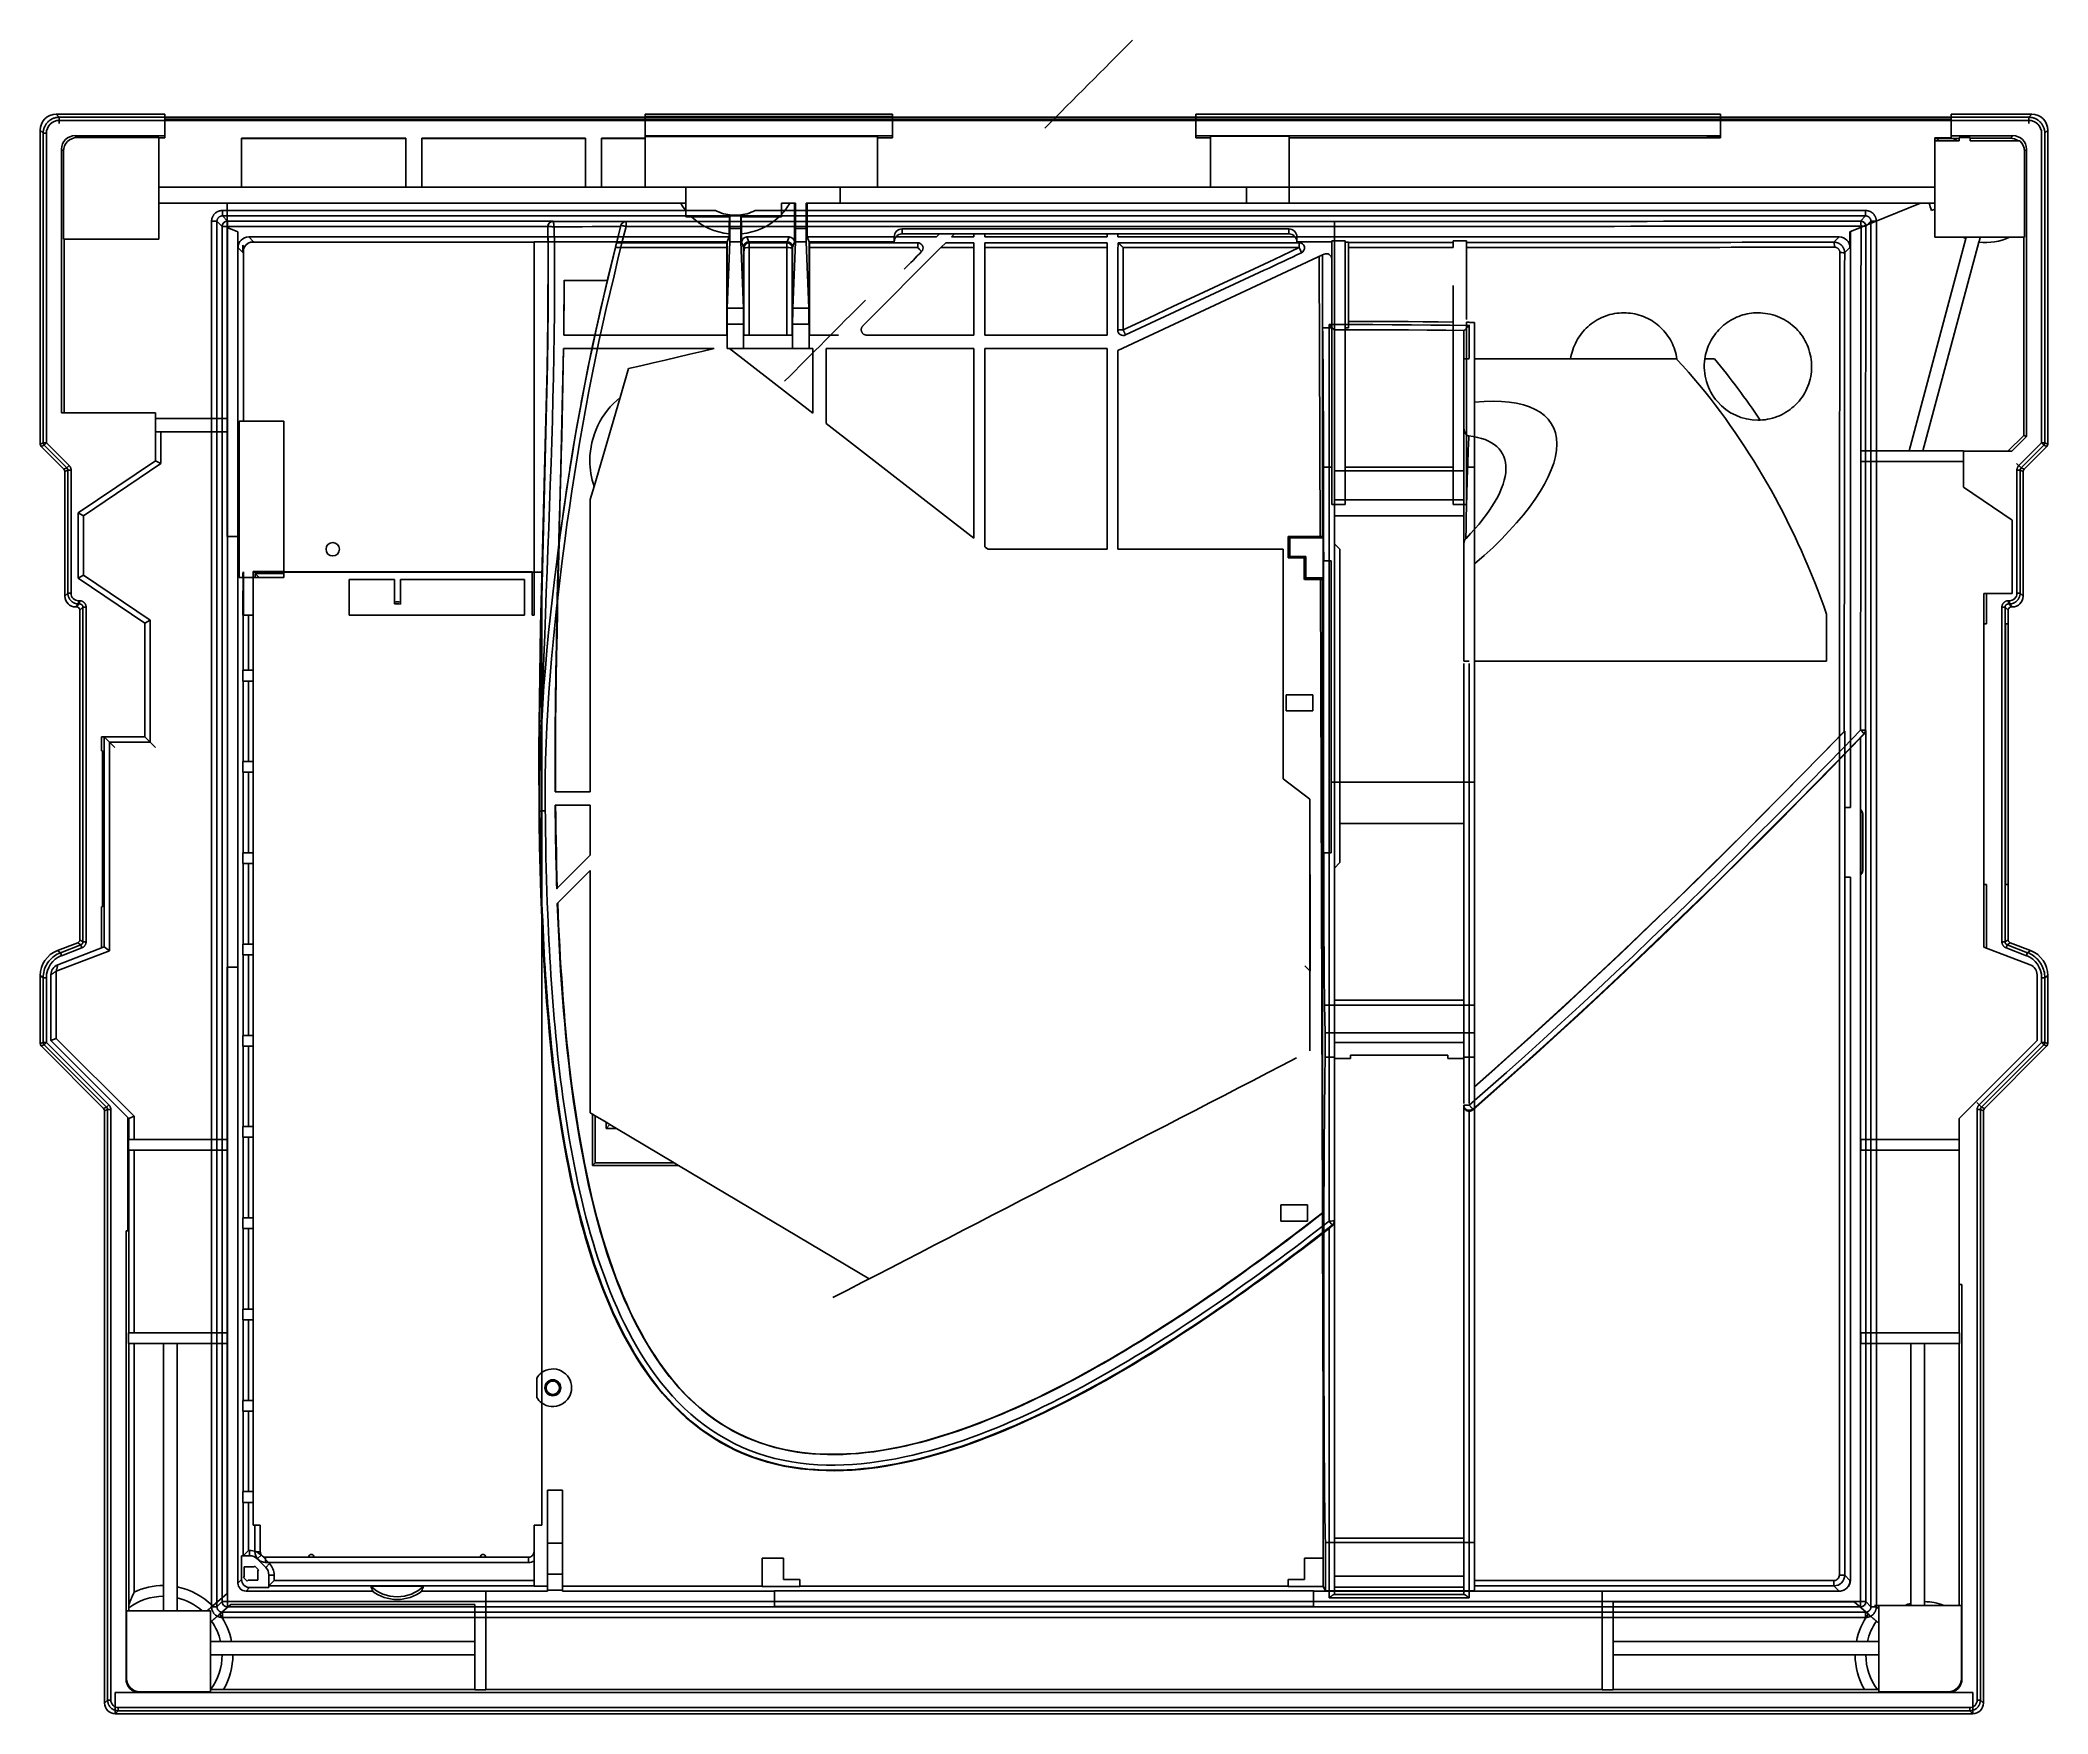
# Model space of a CAD drawing. Header units: millimetres. Extents: x -131 to 243, y -114 to 197.
import ezdxf

# ---------------------------------------------------------------- set-up
doc = ezdxf.new("R2010")
doc.units = ezdxf.units.MM
doc.layers.add('MAIN-1', color=7, linetype='Continuous')
doc.layers.add('MAIN-2', color=7, linetype='Continuous')

msp = doc.modelspace()

# ---------------------------------------------------------------- linework, layer by layer
at = {"layer": 'MAIN-1'}
for p, q in [((-107.7, 182.47), (-107.7, 182.97)), ((-107.7, 182.47), (-107.7, 179.11)), ((225.1, 182.47), (-107.7, 182.47)), ((-18.2, 179.04), (-18.2, 182.47)), ((27.9, 182.47), (27.9, 179.11)), ((84.4, 179.11), (84.4, 182.47)), ((182.1, 179.11), (182.1, 182.47)), ((225.1, 182.47), (225.1, 182.97)), ((225.1, 179.11), (225.1, 182.47)), ((-126.9, 127.86), (-126.9, 177.02)), ((-126.53, 176.65), (-126.9, 177.02)), ((-126.53, 176.65), (-126.53, 160.23)), ((-124.4, 179.52), (-107.7, 179.52)), ((-124.4, 179.52), (-124.03, 179.15)), ((-108.81, 179.15), (-124.03, 179.15)), ((-108.81, 179.11), (-108.81, 179.15)), ((-107.7, 179.11), (-108.81, 179.11)), ((-108.81, 169.92), (-108.81, 179.11)), ((-93.4, 179.04), (-62.8, 179.04)), ((-93.4, 178.99), (-93.4, 179.04)), ((-93.4, 178.99), (-62.8, 178.99)), ((-93.4, 178.99), (-93.4, 169.92)), ((-62.8, 179.04), (-62.8, 178.99)), ((-62.8, 178.99), (-62.8, 169.92)), ((-59.8, 179.04), (-29.3, 179.04)), ((-59.8, 178.99), (-59.8, 179.04)), ((-59.8, 178.99), (-29.3, 178.99)), ((-59.8, 178.99), (-59.8, 169.92)), ((-29.3, 179.04), (-29.3, 178.99)), ((-29.3, 178.99), (-29.3, 169.92)), ((-26.3, 179.04), (-18.2, 179.04)), ((-26.3, 178.99), (-26.3, 179.04)), ((-26.3, 178.99), (-18.2, 178.99)), ((-26.3, 178.99), (-26.3, 169.92)), ((-18.2, 179.52), (27.9, 179.52)), ((25.1, 179.39), (-18.2, 179.39)), ((-18.2, 179.04), (-18.2, 178.99)), ((-18.2, 169.92), (-18.2, 178.99)), ((25.1, 179.11), (25.1, 179.39)), ((25.1, 169.92), (25.1, 179.11)), ((27.9, 179.11), (25.1, 179.11)), ((84.4, 179.52), (148.6, 179.52)), ((84.4, 179.11), (87.1, 179.11)), ((87.1, 179.4), (87.1, 179.11)), ((87.1, 179.4), (97.8, 179.4)), ((87.1, 169.92), (87.1, 179.11)), ((97.8, 179.45), (101.8, 179.45)), ((97.8, 179.45), (97.8, 179.4)), ((101.8, 179.11), (101.8, 179.45)), ((182.1, 179.11), (101.8, 179.11)), ((101.8, 179.11), (101.8, 169.92)), ((148.6, 179.5), (148.6, 179.52)), ((179.6, 179.5), (148.6, 179.5)), ((182.1, 179.52), (179.6, 179.52)), ((179.6, 179.52), (179.6, 179.45)), ((179.6, 179.45), (182.1, 179.45)), ((222.04, 179.11), (225.1, 179.11)), ((222.04, 178.99), (222.04, 179.11)), ((222.04, 178.54), (222.04, 178.99)), ((222.04, 178.99), (222.84, 178.99)), ((222.04, 178.54), (222.04, 169.92)), ((222.38, 178.54), (222.04, 178.54)), ((222.38, 178.54), (222.52, 178.54)), ((222.52, 178.54), (222.67, 178.54)), ((222.67, 178.54), (222.82, 178.54)), ((222.82, 178.54), (222.97, 178.54)), ((222.84, 178.99), (222.99, 178.99)), ((222.97, 178.54), (223.12, 178.54)), ((222.99, 178.99), (223.14, 178.99)), ((223.12, 178.54), (223.27, 178.54)), ((223.14, 178.99), (223.3, 178.99)), ((223.27, 178.54), (223.41, 178.54)), ((223.3, 178.99), (223.46, 178.99)), ((223.41, 178.54), (223.55, 178.54)), ((223.46, 178.99), (223.62, 178.99)), ((223.55, 178.54), (223.69, 178.54)), ((223.62, 178.99), (223.78, 178.99)), ((223.69, 178.54), (223.83, 178.54)), ((223.78, 178.99), (223.94, 178.99)), ((223.83, 178.54), (223.97, 178.54)), ((223.94, 178.99), (224.09, 178.99)), ((223.97, 178.54), (224.11, 178.54)), ((224.09, 178.99), (224.23, 178.99)), ((224.11, 178.54), (224.24, 178.54)), ((224.23, 178.99), (224.38, 178.99)), ((224.24, 178.54), (224.38, 178.54)), ((224.38, 178.99), (224.52, 178.99)), ((224.38, 178.54), (224.51, 178.54)), ((224.51, 178.54), (224.63, 178.54)), ((224.52, 178.99), (224.67, 178.99)), ((224.63, 178.54), (224.74, 178.54)), ((224.67, 178.99), (224.82, 178.99)), ((224.74, 178.54), (224.86, 178.54)), ((224.82, 178.99), (224.97, 178.99)), ((224.86, 178.54), (224.97, 178.54)), ((224.97, 178.99), (225.11, 178.99)), ((224.97, 178.54), (225.07, 178.54)), ((225.07, 178.54), (225.17, 178.54)), ((225.1, 179.52), (236.6, 179.52)), ((225.11, 178.99), (225.24, 178.99)), ((225.17, 178.54), (225.26, 178.54)), ((225.24, 178.99), (225.37, 178.99)), ((225.26, 178.54), (225.33, 178.54)), ((225.33, 178.54), (225.39, 178.54)), ((225.37, 178.99), (225.49, 178.99)), ((225.39, 178.54), (225.44, 178.54)), ((225.44, 178.54), (225.47, 178.54)), ((225.47, 178.54), (225.48, 178.54)), ((225.64, 178.54), (225.48, 178.54)), ((225.49, 178.99), (225.62, 178.99)), ((225.62, 178.99), (225.74, 178.99)), ((225.8, 178.54), (225.64, 178.54)), ((225.74, 178.99), (225.85, 179)), ((225.96, 178.54), (225.8, 178.54)), ((225.85, 179), (225.95, 179)), ((225.95, 179), (226.04, 179)), ((226.12, 178.54), (225.96, 178.54)), ((226.04, 179), (226.11, 179)), ((226.11, 179), (226.17, 179)), ((226.28, 178.54), (226.12, 178.54)), ((226.17, 179), (226.21, 179)), ((226.21, 179), (226.23, 179)), ((226.24, 179.01), (226.23, 179.01)), ((226.23, 179.01), (226.23, 179.01)), ((226.23, 179.01), (226.23, 179.01)), ((226.23, 179.01), (226.23, 179)), ((226.23, 179), (226.23, 179)), ((226.24, 179.01), (226.24, 179.01)), ((226.24, 179.01), (226.24, 179.01)), ((226.29, 179.01), (226.24, 179.01)), ((226.44, 178.54), (226.28, 178.54)), ((226.34, 179.01), (226.29, 179.01)), ((226.4, 179.01), (226.34, 179.01)), ((226.45, 179.01), (226.4, 179.01)), ((226.6, 178.54), (226.44, 178.54)), ((226.5, 179.01), (226.45, 179.01)), ((226.55, 179.01), (226.5, 179.01)), ((226.6, 179.01), (226.55, 179.01)), ((226.6, 179.15), (228.6, 179.15)), ((226.6, 179.15), (226.6, 179.01)), ((226.6, 178.94), (226.6, 179.01)), ((226.6, 178.87), (226.6, 178.94)), ((226.6, 178.81), (226.6, 178.87)), ((226.6, 178.74), (226.6, 178.81)), ((226.6, 178.67), (226.6, 178.74)), ((226.6, 178.6), (226.6, 178.67)), ((226.6, 178.54), (226.6, 178.6)), ((228.6, 179.04), (228.6, 179.15)), ((228.6, 179.04), (236.12, 179.04)), ((228.6, 178.54), (228.6, 179.04)), ((237.63, 178.54), (228.6, 178.54)), ((236.12, 179.04), (236.6, 179.52)), ((237.63, 178.54), (237.66, 178.54)), ((237.66, 178.54), (237.69, 178.54)), ((237.69, 178.54), (237.73, 178.54)), ((237.73, 178.54), (237.76, 178.54)), ((237.76, 178.54), (237.8, 178.54)), ((237.8, 178.54), (237.83, 178.54)), ((237.83, 178.54), (237.86, 178.54)), ((239.1, 177.02), (238.73, 176.65)), ((238.73, 160.63), (238.73, 176.65)), ((239.1, 177.02), (239.1, 123.48)), ((-108.81, 169.92), (-93.4, 169.92)), ((-108.81, 169.92), (-108.81, 166.92)), ((-62.8, 169.92), (-93.4, 169.92)), ((-62.8, 169.92), (-59.8, 169.92)), ((-29.3, 169.92), (-59.8, 169.92)), ((-29.3, 169.92), (-26.3, 169.92)), ((-18.2, 169.92), (-26.3, 169.92)), ((-10.59, 169.92), (-18.2, 169.92)), ((-10.59, 169.92), (-10.59, 166.92)), ((18.1, 169.92), (-10.59, 169.92)), ((18.1, 169.92), (25.1, 169.92)), ((18.1, 166.92), (18.1, 169.92)), ((25.1, 169.92), (87.1, 169.92)), ((87.1, 169.92), (93.8, 169.92)), ((93.8, 166.92), (93.8, 169.92)), ((93.8, 169.92), (101.8, 169.92)), ((101.8, 169.92), (222.04, 169.92)), ((101.8, 166.92), (101.8, 169.92)), ((222.04, 169.92), (222.04, 166.92)), ((-108.81, 166.92), (-96.05, 166.92)), ((-108.81, 160.23), (-108.81, 166.92)), ((-96.05, 162.43), (-96.05, 166.92)), ((-11.56, 166.92), (-96.05, 166.92)), ((-11.56, 166.92), (-11.42, 166.92)), ((-11.42, 166.92), (-11.28, 166.92)), ((-11.28, 166.92), (-11.14, 166.92)), ((-11.14, 166.92), (-11, 166.92)), ((-11, 166.92), (-10.86, 166.92)), ((-10.86, 166.92), (-10.73, 166.92)), ((-10.73, 166.92), (-10.59, 166.92)), ((-10.59, 166.92), (-10.59, 166.72)), ((-10.59, 166.72), (-10.59, 166.53)), ((-10.59, 166.53), (-10.59, 166.33)), ((-10.59, 166.33), (-10.59, 166.13)), ((-10.59, 166.13), (-10.59, 165.93)), ((-10.59, 165.93), (-10.59, 165.73)), ((-10.59, 165.73), (-10.59, 165.54)), ((-10.59, 165.54), (-10.59, 164.41)), ((7.4, 166.92), (7.18, 166.92)), ((7.18, 166.62), (7.18, 166.92)), ((7.18, 166.33), (7.18, 166.62)), ((7.18, 166.03), (7.18, 166.33)), ((7.18, 165.74), (7.18, 166.03)), ((7.18, 165.44), (7.18, 165.74)), ((7.18, 165.14), (7.18, 165.44)), ((7.18, 164.85), (7.18, 165.14)), ((7.18, 164.85), (7.18, 164.41)), ((7.62, 166.92), (7.4, 166.92)), ((7.85, 166.92), (7.62, 166.92)), ((8.07, 166.92), (7.85, 166.92)), ((8.3, 166.92), (8.07, 166.92)), ((8.53, 166.92), (8.3, 166.92)), ((8.76, 166.92), (8.53, 166.92)), ((9.63, 166.92), (8.76, 166.92)), ((9.63, 166.92), (9.8, 166.92)), ((9.63, 166.92), (9.63, 159.66)), ((9.8, 166.92), (9.8, 162.24)), ((11.8, 166.92), (11.97, 166.92)), ((11.8, 166.92), (11.8, 162.24)), ((219.37, 166.92), (11.97, 166.92)), ((11.97, 166.92), (11.97, 160.66)), ((206.24, 161.62), (219.37, 166.92)), ((221.01, 166.92), (219.37, 166.92)), ((221.01, 166.92), (221.16, 166.92)), ((221.16, 166.92), (221.31, 166.92)), ((221.31, 166.92), (221.46, 166.92)), ((222.04, 165.84), (221.43, 165.6)), ((221.46, 166.92), (221.6, 166.92)), ((221.6, 166.92), (221.75, 166.92)), ((221.75, 166.92), (221.9, 166.92)), ((221.9, 166.92), (222.04, 166.92)), ((222.04, 166.92), (222.04, 166.77)), ((222.04, 166.77), (222.04, 166.62)), ((222.04, 166.62), (222.04, 166.46)), ((222.04, 166.46), (222.04, 166.31)), ((222.04, 166.31), (222.04, 166.15)), ((222.04, 166.15), (222.04, 166)), ((222.04, 166), (222.04, 165.84)), ((222.04, 160.63), (222.04, 165.84)), ((-96.05, 162.43), (-94.05, 161.62)), ((-96.05, 162.43), (-96.05, 126.82)), ((-94.05, 158.66), (-94.05, 161.62)), ((-22.73, 162.77), (-23.54, 159.51)), ((-9.54, 164.41), (-10.59, 164.41)), ((-9.54, 164.41), (-9.06, 164.41)), ((-9.06, 164.41), (-8.6, 164.41)), ((-8.6, 164.41), (-8.15, 164.41)), ((-8.15, 164.41), (-7.72, 164.41)), ((-7.72, 164.41), (-7.31, 164.41)), ((-7.31, 164.41), (-6.91, 164.41)), ((-6.91, 164.41), (-6.52, 164.41)), ((-6.52, 164.41), (-6.15, 164.41)), ((-6.15, 164.41), (-5.78, 164.41)), ((-5.78, 164.41), (-5.42, 164.41)), ((-5.42, 164.41), (-5.08, 164.41)), ((-5.08, 164.41), (-4.74, 164.41)), ((-4.74, 164.41), (-4.4, 164.41)), ((-4.4, 164.41), (-4.08, 164.41)), ((-4.08, 164.41), (-3.75, 164.41)), ((-3.75, 164.41), (-3.44, 164.41)), ((-3.44, 164.41), (-3.12, 164.41)), ((-3.12, 164.41), (-2.81, 164.41)), ((-2.81, 164.41), (-2.5, 164.41)), ((-2.57, 160.66), (-2.57, 161.23)), ((-2.57, 161.23), (-2.57, 161.23)), ((-2.57, 161.23), (-2.56, 161.23)), ((-2.56, 161.23), (-2.56, 161.23)), ((-2.56, 161.23), (-2.56, 161.23)), ((-2.56, 161.23), (-2.55, 161.23)), ((-2.55, 161.23), (-2.54, 161.68)), ((-2.55, 161.23), (-2.55, 161.23)), ((-2.55, 161.23), (-2.55, 161.23)), ((-2.54, 162.14), (-2.53, 162.59)), ((-2.54, 161.68), (-2.54, 162.14)), ((-2.53, 162.59), (-2.52, 163.05)), ((-2.52, 163.5), (-2.51, 163.96)), ((-2.52, 163.05), (-2.52, 163.5)), ((-2.51, 163.96), (-2.5, 164.41)), ((-2.4, 164.41), (-2.5, 164.41)), ((-2.42, 159.74), (-2.4, 162.24)), ((-2.4, 164.41), (-2.4, 162.24)), ((-0.4, 162.24), (-2.4, 162.24)), ((-0.4, 164.41), (-0.4, 162.24)), ((-0.4, 164.41), (-0.3, 164.41)), ((-0.4, 162.24), (-0.38, 159.74)), ((-0.3, 164.41), (0.01, 164.41)), ((-0.3, 164.41), (-0.29, 163.96)), ((-0.29, 163.96), (-0.28, 163.5)), ((-0.28, 163.5), (-0.28, 163.05)), ((-0.28, 163.05), (-0.27, 162.59)), ((-0.27, 162.59), (-0.26, 162.14)), ((-0.26, 162.14), (-0.26, 161.68)), ((-0.26, 161.68), (-0.25, 161.23)), ((-0.24, 161.23), (-0.25, 161.23)), ((-0.25, 161.23), (-0.25, 161.23)), ((-0.25, 161.23), (-0.25, 161.23)), ((-0.23, 161.23), (-0.24, 161.23)), ((-0.24, 161.23), (-0.24, 161.23)), ((-0.24, 161.23), (-0.24, 161.23)), ((-0.23, 159.66), (-0.23, 161.23)), ((-0.23, 161.23), (-0.23, 161.23)), ((0.01, 164.41), (0.32, 164.41)), ((0.32, 164.41), (0.64, 164.41)), ((0.64, 164.41), (0.95, 164.41)), ((0.95, 164.41), (1.28, 164.41)), ((1.28, 164.41), (1.6, 164.41)), ((1.6, 164.41), (1.94, 164.41)), ((1.94, 164.41), (2.28, 164.41)), ((2.28, 164.41), (2.62, 164.41)), ((2.62, 164.41), (2.98, 164.41)), ((2.98, 164.41), (3.35, 164.41)), ((3.35, 164.41), (3.72, 164.41)), ((3.72, 164.41), (4.11, 164.41)), ((4.11, 164.41), (4.51, 164.41)), ((4.51, 164.41), (4.92, 164.41)), ((4.92, 164.41), (5.35, 164.41)), ((5.35, 164.41), (5.8, 164.41)), ((5.8, 164.41), (6.26, 164.41)), ((6.26, 164.41), (6.74, 164.41)), ((6.74, 164.41), (7.18, 164.41)), ((9.78, 159.74), (9.8, 162.24)), ((11.8, 162.24), (9.8, 162.24)), ((11.8, 162.24), (11.82, 159.74)), ((29.7, 161.23), (29.7, 162.16)), ((101.7, 162.16), (29.7, 162.16)), ((29.7, 161.23), (36.63, 161.23)), ((36.06, 160.66), (36.63, 161.23)), ((36.63, 161.23), (39.45, 161.23)), ((39.45, 161.23), (38.88, 160.66)), ((39.45, 161.23), (43.05, 161.23)), ((45.05, 161.25), (43.05, 161.25)), ((43.05, 161.25), (43.05, 161.23)), ((43.05, 160.66), (43.05, 161.23)), ((45.05, 161.25), (45.05, 161.23)), ((45.05, 161.23), (67.85, 161.23)), ((45.05, 160.66), (45.05, 161.23)), ((69.85, 161.25), (67.85, 161.25)), ((67.85, 161.25), (67.85, 161.23)), ((67.85, 160.66), (67.85, 161.23)), ((69.85, 161.25), (69.85, 161.23)), ((69.85, 161.23), (101.7, 161.23)), ((69.85, 160.66), (69.85, 161.23)), ((101.7, 162.16), (101.7, 161.23)), ((206.24, 161.62), (206.24, 158.66)), ((206.31, 161.64), (206.31, 54.39)), ((-126.42, 160.23), (-126.53, 160.23)), ((-126.42, 127.86), (-126.42, 160.23)), ((-108.81, 160.23), (-126.42, 160.23)), ((-94.05, 104.82), (-94.05, 158.66)), ((-93.14, 157.75), (-94.05, 158.66)), ((-93.14, 159.13), (-93.05, 159.02)), ((-93.14, 159.13), (-93.14, 157.75)), ((-93.05, 126.32), (-93.05, 159.02)), ((-92.05, 160.66), (-2.57, 160.66)), ((-92.05, 160.66), (-91.14, 159.75)), ((-91.74, 159.68), (-91.73, 159.68)), ((-91.73, 159.68), (-91.72, 159.68)), ((-91.72, 159.68), (-91.71, 159.68)), ((-91.71, 159.68), (-91.7, 159.68)), ((-91.7, 159.68), (-91.68, 159.68)), ((-91.68, 159.68), (-91.67, 159.68)), ((-91.67, 159.68), (-91.66, 159.68)), ((-91.02, 159.68), (-91.66, 159.68)), ((-91.02, 159.68), (-91.08, 159.75)), ((-91.02, 159.68), (-38.9, 159.68)), ((-2.93, 159.75), (-38.9, 159.75)), ((-38.9, 159.75), (-38.9, 159.68)), ((-38.9, 159.68), (-38.9, 98.18)), ((-23.54, 159.51), (-24.34, 156.24)), ((-24.3, 156.39), (-23.75, 158.67)), ((-23.75, 158.67), (-23.73, 158.73)), ((-3, 158.67), (-23.75, 158.67)), ((-23.73, 158.73), (-23.71, 158.8)), ((-23.71, 158.8), (-23.7, 158.86)), ((-23.7, 158.86), (-23.68, 158.92)), ((-23.68, 158.92), (-23.67, 158.98)), ((-23.67, 158.98), (-23.65, 159.04)), ((-23.65, 159.04), (-23.64, 159.1)), ((-23.64, 159.1), (-23.63, 159.16)), ((-23.63, 159.16), (-23.61, 159.21)), ((-23.61, 159.21), (-23.6, 159.26)), ((-23.6, 159.26), (-23.59, 159.31)), ((-23.59, 159.31), (-23.58, 159.35)), ((-23.58, 159.35), (-23.57, 159.39)), ((-23.57, 159.39), (-23.56, 159.43)), ((-23.56, 159.43), (-23.55, 159.47)), ((-23.55, 159.47), (-23.54, 159.5)), ((-23.54, 159.52), (-23.53, 159.55)), ((-23.54, 159.5), (-23.54, 159.52)), ((-23.53, 159.55), (-23.52, 159.56)), ((-23.52, 159.56), (-3, 159.56)), ((-3, 142.37), (-3, 159.56)), ((-2.93, 159.75), (-2.57, 160.66)), ((-2.93, 139.87), (-2.93, 159.75)), ((-2.42, 159.74), (-2.91, 147.36)), ((-0.38, 159.74), (-2.42, 159.74)), ((-0.38, 159.74), (0.11, 147.36)), ((0.13, 158.75), (-0.23, 159.66)), ((0.13, 158.75), (0.13, 139.87)), ((0.77, 160.66), (8.63, 160.66)), ((0.77, 160.66), (1.13, 159.75)), ((8.27, 159.75), (1.13, 159.75)), ((1.19, 158.67), (1.19, 159.56)), ((1.19, 159.56), (8.21, 159.56)), ((1.2, 158.67), (1.2, 142.37)), ((8.2, 158.67), (1.2, 158.67)), ((8.2, 142.37), (8.2, 158.67)), ((8.21, 159.56), (8.21, 158.67)), ((8.27, 159.75), (8.63, 160.66)), ((9.63, 159.66), (9.27, 158.75)), ((9.27, 139.87), (9.27, 158.75)), ((9.78, 159.74), (9.29, 147.36)), ((11.82, 159.74), (9.78, 159.74)), ((11.82, 159.74), (12.31, 147.36)), ((12.33, 159.75), (11.97, 160.66)), ((11.97, 160.66), (28.2, 160.66)), ((28.2, 159.75), (12.33, 159.75)), ((12.33, 159.75), (12.33, 139.87)), ((12.4, 142.37), (12.4, 159.56)), ((12.4, 159.56), (32.59, 159.56)), ((32.59, 158.67), (12.4, 158.67)), ((22.35, 144.07), (36.9, 158.67)), ((28.2, 160.66), (28.2, 159.75)), ((28.51, 160.66), (28.51, 160.66)), ((28.51, 160.66), (28.51, 160.66)), ((28.51, 160.66), (28.51, 160.66)), ((28.51, 160.66), (28.52, 160.66)), ((28.52, 160.66), (28.52, 160.66)), ((28.52, 160.66), (28.52, 160.66)), ((28.52, 160.66), (28.52, 160.66)), ((28.52, 160.66), (36.06, 160.66)), ((36.9, 158.67), (37.79, 159.56)), ((43.05, 158.67), (36.9, 158.67)), ((37.79, 159.56), (43.05, 159.56)), ((38.88, 160.66), (43.05, 160.66)), ((43.05, 159.56), (43.05, 158.67)), ((43.05, 158.67), (43.05, 142.37)), ((45.05, 160.66), (67.85, 160.66)), ((45.05, 159.56), (67.85, 159.56)), ((45.05, 158.67), (45.05, 159.56)), ((45.05, 142.37), (45.05, 158.67)), ((67.85, 158.67), (45.05, 158.67)), ((67.85, 159.56), (67.85, 158.67)), ((67.85, 158.67), (67.85, 142.37)), ((69.85, 160.66), (102.88, 160.66)), ((69.85, 139.52), (108, 157.31)), ((69.9, 159.56), (103.65, 159.56)), ((69.92, 159.55), (69.9, 159.56)), ((69.95, 159.53), (69.92, 159.55)), ((69.98, 159.5), (69.95, 159.53)), ((70.01, 159.47), (69.98, 159.5)), ((70.04, 159.44), (70.01, 159.47)), ((70.08, 159.41), (70.04, 159.44)), ((70.11, 159.38), (70.08, 159.41)), ((70.15, 159.34), (70.11, 159.38)), ((70.2, 159.3), (70.15, 159.34)), ((70.24, 159.26), (70.2, 159.3)), ((70.28, 159.22), (70.24, 159.26)), ((70.33, 159.18), (70.28, 159.22)), ((70.37, 159.14), (70.33, 159.18)), ((70.42, 159.09), (70.37, 159.14)), ((70.46, 159.05), (70.42, 159.09)), ((70.51, 159), (70.46, 159.05)), ((70.56, 158.96), (70.51, 159)), ((70.61, 158.91), (70.56, 158.96)), ((70.65, 158.86), (70.61, 158.91)), ((70.7, 158.81), (70.65, 158.86)), ((70.75, 158.77), (70.7, 158.81)), ((70.8, 158.72), (70.75, 158.77)), ((70.85, 158.67), (70.8, 158.72)), ((103.65, 158.67), (70.85, 158.67)), ((70.85, 143.35), (70.85, 158.67)), ((98.97, 156.48), (103.65, 158.67)), ((102.89, 160.66), (102.88, 160.66)), ((102.88, 160.66), (102.88, 160.66)), ((102.88, 160.66), (102.88, 160.66)), ((102.88, 160.66), (102.88, 160.66)), ((102.89, 160.66), (102.89, 160.66)), ((102.89, 160.66), (102.89, 160.66)), ((102.89, 160.66), (102.89, 160.66)), ((103.2, 159.75), (103.2, 160.66)), ((103.2, 160.66), (204.24, 160.66)), ((109.7, 159.75), (103.2, 159.75)), ((103.65, 159.56), (103.65, 158.67)), ((108.01, 157.31), (108, 157.31)), ((108.28, 157.44), (108.01, 157.31)), ((108.01, 157.31), (108.01, 143.7)), ((109.7, 159.95), (109.7, 159.75)), ((109.7, 159.95), (112.2, 159.95)), ((109.7, 159.75), (109.7, 156.53)), ((112.2, 159.66), (112.2, 159.95)), ((112.2, 159.66), (112.2, 143.7)), ((112.8, 159.66), (112.2, 159.66)), ((112.8, 159.59), (112.8, 159.66)), ((112.8, 159.59), (115.53, 159.59)), ((112.8, 159.57), (112.8, 159.59)), ((112.8, 159.59), (112.8, 159.59)), ((112.8, 159.55), (112.8, 159.57)), ((112.8, 159.53), (112.8, 159.55)), ((112.8, 159.5), (112.8, 159.53)), ((112.8, 159.47), (112.8, 159.5)), ((112.8, 159.43), (112.8, 159.47)), ((112.8, 159.38), (112.8, 159.43)), ((112.8, 159.34), (112.8, 159.38)), ((112.8, 159.28), (112.8, 159.34)), ((112.8, 159.23), (112.8, 159.28)), ((112.8, 159.17), (112.8, 159.23)), ((112.8, 159.1), (112.8, 159.17)), ((112.8, 159.03), (112.8, 159.1)), ((112.8, 158.97), (112.8, 159.03)), ((112.8, 158.9), (112.8, 158.97)), ((112.8, 158.82), (112.8, 158.9)), ((112.8, 158.75), (112.8, 158.82)), ((112.8, 158.67), (112.8, 158.75)), ((112.8, 144.93), (112.8, 158.67)), ((115.53, 159.59), (118.28, 159.59)), ((118.28, 159.59), (121.04, 159.59)), ((121.04, 159.59), (123.83, 159.6)), ((123.83, 159.6), (126.63, 159.6)), ((126.63, 159.6), (129.46, 159.6)), ((129.46, 159.6), (132.3, 159.6)), ((132.3, 159.95), (132.3, 159.6)), ((132.3, 159.95), (134.8, 159.95)), ((132.3, 159.6), (132.3, 159.59)), ((132.3, 159.59), (132.3, 159.59)), ((132.3, 159.59), (132.3, 159.58)), ((132.3, 159.58), (132.3, 159.56)), ((132.3, 159.56), (132.3, 159.54)), ((132.3, 159.54), (132.3, 159.52)), ((132.3, 159.52), (132.3, 159.49)), ((132.3, 159.49), (132.3, 159.46)), ((132.3, 159.46), (132.3, 159.43)), ((132.3, 159.43), (132.3, 159.39)), ((132.3, 159.39), (132.3, 159.35)), ((132.3, 159.35), (132.3, 159.3)), ((132.3, 159.3), (132.3, 159.26)), ((132.3, 159.26), (132.3, 159.21)), ((132.3, 159.21), (132.3, 159.15)), ((132.3, 159.15), (132.3, 159.1)), ((132.3, 159.1), (132.3, 159.04)), ((132.3, 159.04), (132.3, 158.98)), ((132.3, 158.98), (132.3, 158.93)), ((132.3, 158.93), (132.3, 158.87)), ((132.3, 158.87), (132.3, 158.8)), ((132.3, 158.8), (132.3, 158.74)), ((132.3, 158.74), (132.3, 158.67)), ((134.8, 159.6), (134.8, 159.95)), ((134.8, 159.59), (134.8, 159.6)), ((134.8, 159.58), (134.8, 159.59)), ((134.8, 159.57), (134.8, 159.58)), ((134.8, 159.54), (134.8, 159.57)), ((134.8, 159.52), (134.8, 159.54)), ((134.8, 159.49), (134.8, 159.52)), ((134.8, 159.45), (134.8, 159.49)), ((134.8, 159.4), (134.8, 159.45)), ((134.8, 159.35), (134.8, 159.4)), ((134.8, 159.3), (134.8, 159.35)), ((134.8, 159.24), (134.8, 159.3)), ((134.8, 159.18), (134.8, 159.24)), ((134.8, 159.12), (134.8, 159.18)), ((134.8, 159.05), (134.8, 159.12)), ((134.8, 158.98), (134.8, 159.05)), ((134.8, 158.91), (134.8, 158.98)), ((134.8, 158.83), (134.8, 158.91)), ((134.8, 158.75), (134.8, 158.83)), ((134.8, 158.67), (134.8, 158.75)), ((203.25, 159.67), (204.24, 160.66)), ((203.25, 159.67), (203.34, 159.67)), ((203.34, 159.67), (203.43, 159.67)), ((203.4, 158.75), (203.36, 158.75)), ((203.45, 158.74), (203.4, 158.75)), ((203.43, 159.67), (203.52, 159.66)), ((203.49, 158.74), (203.45, 158.74)), ((203.54, 158.73), (203.49, 158.74)), ((203.52, 159.66), (203.61, 159.64)), ((203.58, 158.72), (203.54, 158.73)), ((203.62, 158.71), (203.58, 158.72)), ((203.61, 159.64), (203.7, 159.62)), ((203.67, 158.7), (203.62, 158.71)), ((203.71, 158.68), (203.67, 158.7)), ((203.7, 159.62), (203.79, 159.6)), ((203.75, 158.67), (203.71, 158.68)), ((203.79, 158.65), (203.75, 158.67)), ((203.79, 159.6), (203.87, 159.58)), ((203.83, 158.63), (203.79, 158.65)), ((203.87, 158.61), (203.83, 158.63)), ((203.87, 159.58), (203.96, 159.55)), ((203.91, 158.58), (203.87, 158.61)), ((203.94, 158.56), (203.91, 158.58)), ((203.98, 158.53), (203.94, 158.56)), ((203.96, 159.55), (204.04, 159.51)), ((204.01, 158.5), (203.98, 158.53)), ((204.04, 158.47), (204.01, 158.5)), ((204.04, 159.51), (204.12, 159.48)), ((204.08, 158.44), (204.04, 158.47)), ((204.11, 158.41), (204.08, 158.44)), ((204.13, 158.37), (204.11, 158.41)), ((204.12, 159.48), (204.2, 159.44)), ((204.16, 158.34), (204.13, 158.37)), ((204.19, 158.3), (204.16, 158.34)), ((204.21, 158.26), (204.19, 158.3)), ((204.2, 159.44), (204.28, 159.39)), ((204.23, 158.22), (204.21, 158.26)), ((204.25, 158.18), (204.23, 158.22)), ((204.27, 158.14), (204.25, 158.18)), ((204.29, 158.1), (204.27, 158.14)), ((204.28, 159.39), (204.36, 159.34)), ((204.3, 158.06), (204.29, 158.1)), ((204.32, 158.02), (204.3, 158.06)), ((204.33, 157.97), (204.32, 158.02)), ((204.34, 157.93), (204.33, 157.97)), ((204.34, 157.88), (204.34, 157.93)), ((204.35, 157.84), (204.34, 157.88)), ((204.35, 157.79), (204.35, 157.84)), ((204.35, 157.75), (204.35, 157.79)), ((204.36, 159.34), (204.43, 159.29)), ((204.43, 159.29), (204.5, 159.24)), ((204.5, 159.24), (204.57, 159.18)), ((204.57, 159.18), (204.64, 159.12)), ((204.64, 159.12), (204.7, 159.06)), ((204.7, 159.06), (204.76, 158.99)), ((204.76, 158.99), (204.82, 158.92)), ((204.82, 158.92), (204.87, 158.85)), ((204.87, 158.85), (204.92, 158.78)), ((204.92, 158.78), (204.97, 158.7)), ((204.97, 158.7), (205.02, 158.62)), ((205.02, 158.62), (205.06, 158.54)), ((205.06, 158.54), (205.09, 158.46)), ((205.09, 158.46), (205.13, 158.38)), ((205.13, 158.38), (205.16, 158.29)), ((205.16, 158.29), (205.18, 158.21)), ((205.18, 158.21), (205.2, 158.12)), ((205.2, 158.12), (205.22, 158.03)), ((205.22, 158.03), (205.24, 157.94)), ((205.24, 157.94), (205.25, 157.85)), ((206.24, 158.66), (205.25, 157.67)), ((205.25, 157.85), (205.25, 157.76)), ((205.25, 157.76), (205.25, 157.67)), ((227.85, 160.36), (217.26, 120.82)), ((230.27, 159.71), (219.84, 120.82)), ((222.04, 160.63), (227.24, 160.63)), ((227.24, 160.63), (227.34, 160.63)), ((227.34, 160.63), (227.44, 160.63)), ((227.44, 160.63), (227.54, 160.63)), ((227.54, 160.63), (227.63, 160.63)), ((227.63, 160.63), (227.73, 160.63)), ((227.73, 160.63), (227.83, 160.63)), ((227.83, 160.63), (227.92, 160.63)), ((227.85, 160.36), (227.86, 160.4)), ((227.86, 160.4), (227.87, 160.43)), ((227.87, 160.43), (227.88, 160.47)), ((227.88, 160.47), (227.89, 160.51)), ((227.89, 160.51), (227.9, 160.55)), ((227.9, 160.55), (227.91, 160.59)), ((227.91, 160.59), (227.92, 160.63)), ((230.51, 160.63), (227.92, 160.63)), ((230.3, 159.85), (230.27, 159.71)), ((230.34, 159.98), (230.3, 159.85)), ((230.37, 160.12), (230.34, 159.98)), ((230.41, 160.25), (230.37, 160.12)), ((230.44, 160.38), (230.41, 160.25)), ((230.48, 160.5), (230.44, 160.38)), ((230.51, 160.63), (230.48, 160.5)), ((230.51, 160.63), (230.99, 160.63)), ((230.99, 160.63), (231.46, 160.63)), ((231.46, 160.63), (231.94, 160.63)), ((231.94, 160.63), (232.41, 160.63)), ((232.41, 160.63), (232.89, 160.63)), ((232.89, 160.63), (233.37, 160.63)), ((233.37, 160.63), (233.86, 160.63)), ((233.86, 160.63), (234.37, 160.63)), ((234.37, 160.63), (234.88, 160.63)), ((234.88, 160.63), (235.41, 160.63)), ((235.41, 160.63), (235.96, 160.63)), ((235.96, 160.63), (238.6, 160.63)), ((238.6, 160.63), (238.73, 160.63)), ((238.6, 123.68), (238.6, 160.63)), ((-25.41, 151.79), (-24.86, 154.1)), ((-24.34, 156.24), (-25.13, 152.96)), ((-24.86, 154.1), (-24.3, 156.39)), ((0.2, 142.37), (0.2, 155.45)), ((9.2, 142.37), (9.2, 155.45)), ((69.85, 143.3), (69.85, 155.36)), ((97.13, 154.45), (71.27, 142.39)), ((89.6, 152.11), (94.29, 154.3)), ((94.29, 154.3), (98.97, 156.48)), ((109.7, 156.53), (109.7, 143.7)), ((-25.22, 152.57), (-33.28, 152.57)), ((-25.9, 149.69), (-26.66, 146.4)), ((-25.95, 149.46), (-25.41, 151.79)), ((-25.13, 152.96), (-25.9, 149.69)), ((80.23, 147.74), (84.92, 149.93)), ((84.92, 149.93), (89.6, 152.11)), ((-26.66, 146.4), (-27.39, 143.12)), ((-27.03, 144.75), (-26.49, 147.12)), ((-26.49, 147.12), (-25.95, 149.46)), ((0.11, 147.36), (-2.91, 147.36)), ((12.31, 147.36), (9.29, 147.36)), ((75.54, 145.54), (80.23, 147.74)), ((160.3, 145.77), (160.7, 145.92)), ((160.7, 145.92), (161.11, 146.06)), ((161.11, 146.06), (161.53, 146.18)), ((161.53, 146.18), (161.95, 146.29)), ((161.95, 146.29), (162.37, 146.37)), ((162.37, 146.37), (162.8, 146.44)), ((162.8, 146.44), (163.23, 146.48)), ((163.23, 146.48), (163.67, 146.51)), ((163.67, 146.51), (164.1, 146.52)), ((164.1, 146.52), (164.52, 146.51)), ((164.52, 146.51), (164.94, 146.48)), ((164.94, 146.48), (165.36, 146.44)), ((165.36, 146.44), (165.77, 146.38)), ((165.77, 146.38), (166.19, 146.3)), ((166.19, 146.3), (166.6, 146.2)), ((166.6, 146.2), (167, 146.09)), ((167, 146.09), (167.4, 145.96)), ((167.4, 145.96), (167.79, 145.81)), ((185.51, 145.85), (185.89, 145.99)), ((185.89, 145.99), (186.28, 146.12)), ((186.28, 146.12), (186.68, 146.22)), ((186.68, 146.22), (187.08, 146.31)), ((187.08, 146.31), (187.48, 146.39)), ((187.48, 146.39), (187.88, 146.45)), ((187.88, 146.45), (188.28, 146.49)), ((188.28, 146.49), (188.69, 146.51)), ((188.69, 146.51), (189.1, 146.52)), ((189.1, 146.52), (189.56, 146.51)), ((189.56, 146.51), (190.03, 146.48)), ((190.03, 146.48), (190.49, 146.42)), ((190.49, 146.42), (190.94, 146.35)), ((190.94, 146.35), (191.39, 146.25)), ((191.39, 146.25), (191.84, 146.14)), ((191.84, 146.14), (192.28, 146)), ((192.28, 146), (192.72, 145.84)), ((-33.36, 142.37), (-33.37, 142.37)), ((-33.36, 142.37), (-27.56, 142.37)), ((-27.39, 143.12), (-28.1, 139.82)), ((-27.56, 142.37), (-27.03, 144.75)), ((-27.56, 142.37), (-3.01, 142.37)), ((-3, 142.37), (-3.01, 142.37)), ((-2.93, 144.4), (-2.93, 139.87)), ((-2.93, 144.4), (0.13, 144.4)), ((0.13, 144.4), (0.13, 139.87)), ((0.21, 142.37), (0.2, 142.37)), ((0.2, 142.37), (0.2, 142.37)), ((0.22, 142.37), (0.21, 142.37)), ((0.23, 142.37), (0.22, 142.37)), ((0.26, 142.37), (0.23, 142.37)), ((0.29, 142.37), (0.26, 142.37)), ((0.32, 142.37), (0.29, 142.37)), ((0.37, 142.37), (0.32, 142.37)), ((0.42, 142.37), (0.37, 142.37)), ((0.47, 142.37), (0.42, 142.37)), ((0.52, 142.37), (0.47, 142.37)), ((0.59, 142.37), (0.52, 142.37)), ((0.66, 142.37), (0.59, 142.37)), ((0.73, 142.37), (0.66, 142.37)), ((0.8, 142.37), (0.73, 142.37)), ((0.87, 142.37), (0.8, 142.37)), ((0.95, 142.37), (0.87, 142.37)), ((1.04, 142.37), (0.95, 142.37)), ((1.12, 142.37), (1.04, 142.37)), ((1.2, 142.37), (1.12, 142.37)), ((1.2, 142.37), (8.2, 142.37)), ((8.28, 142.37), (8.2, 142.37)), ((8.36, 142.37), (8.28, 142.37)), ((8.45, 142.37), (8.36, 142.37)), ((8.53, 142.37), (8.45, 142.37)), ((8.6, 142.37), (8.53, 142.37)), ((8.67, 142.37), (8.6, 142.37)), ((8.74, 142.37), (8.67, 142.37)), ((8.81, 142.37), (8.74, 142.37)), ((8.88, 142.37), (8.81, 142.37)), ((8.93, 142.37), (8.88, 142.37)), ((8.98, 142.37), (8.93, 142.37)), ((9.03, 142.37), (8.98, 142.37)), ((9.08, 142.37), (9.03, 142.37)), ((9.11, 142.37), (9.08, 142.37)), ((9.14, 142.37), (9.11, 142.37)), ((9.17, 142.37), (9.14, 142.37)), ((9.18, 142.37), (9.17, 142.37)), ((9.19, 142.37), (9.18, 142.37)), ((9.2, 142.37), (9.19, 142.37)), ((9.2, 142.37), (9.2, 142.37)), ((9.27, 144.4), (9.27, 139.87)), ((9.27, 144.4), (12.33, 144.4)), ((12.33, 144.4), (12.33, 139.87)), ((12.41, 142.37), (12.4, 142.37)), ((12.41, 142.37), (16.35, 142.37)), ((16.36, 142.37), (16.35, 142.37)), ((16.37, 142.37), (16.36, 142.37)), ((16.38, 142.37), (16.37, 142.37)), ((16.39, 142.37), (16.38, 142.37)), ((16.4, 142.37), (16.39, 142.37)), ((16.41, 142.37), (16.4, 142.37)), ((16.49, 142.37), (16.41, 142.37)), ((16.56, 142.37), (16.49, 142.37)), ((16.63, 142.37), (16.56, 142.37)), ((16.71, 142.37), (16.63, 142.37)), ((16.78, 142.37), (16.71, 142.37)), ((16.86, 142.37), (16.78, 142.37)), ((16.93, 142.37), (16.86, 142.37)), ((17, 142.37), (16.93, 142.37)), ((17.06, 142.37), (17, 142.37)), ((17.13, 142.37), (17.06, 142.37)), ((17.2, 142.37), (17.13, 142.37)), ((17.27, 142.37), (17.2, 142.37)), ((17.33, 142.37), (17.27, 142.37)), ((17.39, 142.37), (17.33, 142.37)), ((17.45, 142.37), (17.39, 142.37)), ((17.51, 142.37), (17.45, 142.37)), ((17.56, 142.37), (17.51, 142.37)), ((17.61, 142.37), (17.56, 142.37)), ((17.66, 142.37), (17.61, 142.37)), ((17.7, 142.37), (17.66, 142.37)), ((17.74, 142.37), (17.7, 142.37)), ((17.77, 142.37), (17.74, 142.37)), ((17.79, 142.37), (17.77, 142.37)), ((17.81, 142.37), (17.79, 142.37)), ((17.82, 142.37), (17.81, 142.37)), ((17.83, 142.37), (17.82, 142.37)), ((22.07, 143.54), (22.06, 143.48)), ((22.06, 143.48), (22.06, 143.41)), ((22.06, 143.41), (22.06, 143.35)), ((22.06, 143.35), (22.06, 143.28)), ((22.06, 143.28), (22.07, 143.21)), ((22.09, 143.61), (22.07, 143.54)), ((22.07, 143.21), (22.08, 143.15)), ((22.08, 143.15), (22.1, 143.08)), ((22.11, 143.67), (22.09, 143.61)), ((22.1, 143.08), (22.12, 143.02)), ((22.13, 143.74), (22.11, 143.67)), ((22.12, 143.02), (22.15, 142.95)), ((22.16, 143.8), (22.13, 143.74)), ((22.15, 142.95), (22.18, 142.89)), ((22.19, 143.86), (22.16, 143.8)), ((22.18, 142.89), (22.21, 142.83)), ((22.23, 143.92), (22.19, 143.86)), ((22.21, 142.83), (22.25, 142.78)), ((22.26, 143.97), (22.23, 143.92)), ((22.25, 142.78), (22.29, 142.73)), ((22.31, 144.03), (22.26, 143.97)), ((22.29, 142.73), (22.34, 142.68)), ((22.35, 144.07), (22.31, 144.03)), ((22.34, 142.68), (22.38, 142.63)), ((22.38, 142.63), (22.43, 142.59)), ((22.43, 142.59), (22.49, 142.55)), ((22.49, 142.55), (22.54, 142.51)), ((22.54, 142.51), (22.6, 142.48)), ((22.6, 142.48), (22.67, 142.45)), ((22.67, 142.45), (22.73, 142.42)), ((22.73, 142.42), (22.79, 142.4)), ((22.79, 142.4), (22.86, 142.39)), ((22.86, 142.39), (22.93, 142.38)), ((22.93, 142.38), (22.99, 142.37)), ((22.99, 142.37), (23.06, 142.37)), ((23.06, 142.37), (43.05, 142.37)), ((45.05, 142.37), (67.85, 142.37)), ((69.86, 143.3), (69.85, 143.3)), ((69.85, 143.3), (69.85, 143.3)), ((69.87, 143.31), (69.86, 143.31)), ((69.86, 143.31), (69.86, 143.3)), ((69.88, 143.31), (69.87, 143.31)), ((69.89, 143.31), (69.88, 143.31)), ((69.9, 143.32), (69.89, 143.31)), ((69.91, 143.32), (69.9, 143.32)), ((69.92, 143.32), (69.91, 143.32)), ((69.94, 143.32), (69.92, 143.32)), ((69.95, 143.33), (69.94, 143.32)), ((69.97, 143.33), (69.95, 143.33)), ((69.98, 143.33), (69.97, 143.33)), ((70, 143.33), (69.98, 143.33)), ((70.02, 143.33), (70, 143.33)), ((70.04, 143.33), (70.02, 143.33)), ((70.06, 143.34), (70.04, 143.33)), ((70.07, 143.34), (70.06, 143.34)), ((70.09, 143.34), (70.07, 143.34)), ((70.11, 143.34), (70.09, 143.34)), ((70.13, 143.34), (70.11, 143.34)), ((70.15, 143.34), (70.13, 143.34)), ((70.17, 143.34), (70.15, 143.34)), ((70.19, 143.35), (70.17, 143.34)), ((70.21, 143.35), (70.19, 143.35)), ((70.23, 143.35), (70.21, 143.35)), ((70.25, 143.35), (70.23, 143.35)), ((70.27, 143.35), (70.25, 143.35)), ((70.29, 143.35), (70.27, 143.35)), ((70.31, 143.35), (70.29, 143.35)), ((70.33, 143.35), (70.31, 143.35)), ((70.35, 143.35), (70.33, 143.35)), ((70.37, 143.35), (70.35, 143.35)), ((70.39, 143.35), (70.37, 143.35)), ((70.41, 143.35), (70.39, 143.35)), ((70.43, 143.36), (70.41, 143.35)), ((70.45, 143.36), (70.43, 143.36)), ((70.47, 143.36), (70.45, 143.36)), ((70.49, 143.36), (70.47, 143.36)), ((70.51, 143.36), (70.49, 143.36)), ((70.53, 143.35), (70.51, 143.36)), ((70.55, 143.35), (70.53, 143.35)), ((70.57, 143.35), (70.55, 143.35)), ((70.59, 143.35), (70.57, 143.35)), ((70.61, 143.35), (70.59, 143.35)), ((70.62, 143.35), (70.61, 143.35)), ((70.64, 143.35), (70.62, 143.35)), ((70.66, 143.36), (70.64, 143.35)), ((70.68, 143.36), (70.66, 143.36)), ((70.7, 143.37), (70.68, 143.36)), ((70.71, 143.37), (70.7, 143.37)), ((70.73, 143.37), (70.71, 143.37)), ((70.74, 143.38), (70.73, 143.37)), ((70.76, 143.38), (70.74, 143.38)), ((70.78, 143.39), (70.76, 143.38)), ((70.8, 143.39), (70.78, 143.39)), ((70.82, 143.39), (70.8, 143.39)), ((70.84, 143.38), (70.82, 143.39)), ((70.85, 143.36), (70.84, 143.38)), ((70.85, 143.34), (70.85, 143.35)), ((70.85, 143.33), (70.85, 143.34)), ((70.86, 143.33), (70.85, 143.33)), ((70.86, 143.35), (75.54, 145.54)), ((70.86, 143.32), (70.86, 143.33)), ((70.86, 143.31), (70.86, 143.32)), ((70.86, 143.32), (70.86, 143.32)), ((70.86, 143.31), (70.86, 143.31)), ((70.86, 143.31), (70.86, 143.31)), ((70.86, 143.31), (70.86, 143.31)), ((70.86, 143.31), (70.86, 143.31)), ((70.86, 143.31), (70.86, 143.31)), ((70.86, 143.31), (70.86, 143.31)), ((70.86, 143.3), (70.86, 143.31)), ((70.86, 143.31), (70.86, 143.31)), ((70.86, 143.31), (70.86, 143.31)), ((70.86, 143.31), (70.86, 143.31)), ((70.86, 143.31), (70.86, 143.31)), ((70.86, 143.3), (70.86, 143.3)), ((70.86, 143.3), (70.86, 143.3)), ((70.86, 143.3), (70.86, 143.3)), ((70.86, 143.3), (70.86, 143.3)), ((70.86, 143.3), (70.86, 143.3)), ((70.86, 143.3), (70.86, 143.3)), ((70.86, 143.3), (70.86, 143.3)), ((70.86, 143.3), (70.86, 143.3)), ((70.89, 143.28), (70.86, 143.3)), ((70.91, 143.24), (70.89, 143.28)), ((70.93, 143.19), (70.91, 143.24)), ((70.95, 143.15), (70.93, 143.19)), ((70.96, 143.11), (70.95, 143.15)), ((70.98, 143.08), (70.96, 143.11)), ((71, 143.04), (70.98, 143.08)), ((71.02, 143), (71, 143.04)), ((71.03, 142.96), (71.02, 143)), ((71.05, 142.92), (71.03, 142.96)), ((71.07, 142.88), (71.05, 142.92)), ((71.09, 142.83), (71.07, 142.88)), ((71.12, 142.78), (71.09, 142.83)), ((71.14, 142.73), (71.12, 142.78)), ((71.16, 142.67), (71.14, 142.73)), ((71.19, 142.62), (71.16, 142.67)), ((71.21, 142.57), (71.19, 142.62)), ((71.23, 142.52), (71.21, 142.57)), ((71.25, 142.47), (71.23, 142.52)), ((71.26, 142.43), (71.25, 142.47)), ((71.27, 142.4), (71.26, 142.43)), ((71.27, 142.39), (71.27, 142.4)), ((108.01, 143.7), (109.7, 143.7)), ((109.7, 143.7), (109.7, 117.78)), ((112.2, 117.78), (112.2, 143.7)), ((112.2, 143.7), (112.8, 143.7)), ((112.8, 144.93), (115.59, 144.93)), ((112.8, 143.79), (112.8, 144.93)), ((112.8, 143.7), (112.8, 143.79)), ((115.59, 144.93), (118.37, 144.91)), ((118.37, 144.91), (121.16, 144.9)), ((121.16, 144.9), (123.94, 144.88)), ((123.94, 144.88), (126.73, 144.85)), ((126.73, 144.85), (129.51, 144.82)), ((129.51, 144.82), (132.3, 144.79)), ((132.3, 144.79), (132.3, 117.78)), ((134.8, 144.75), (135.01, 144.75)), ((134.8, 123.81), (134.8, 144.75)), ((135.01, 144.75), (135.23, 144.75)), ((135.23, 144.75), (135.44, 144.74)), ((135.44, 144.74), (135.66, 144.74)), ((135.66, 144.74), (135.87, 144.74)), ((135.87, 144.74), (136.09, 144.73)), ((136.09, 144.73), (136.3, 144.73)), ((136.3, 143.76), (136.3, 144.73)), ((136.3, 142.79), (136.3, 143.76)), ((136.3, 141.82), (136.3, 142.79)), ((155.71, 141.96), (155.95, 142.32)), ((155.95, 142.32), (156.21, 142.67)), ((156.21, 142.67), (156.48, 143)), ((156.48, 143), (156.77, 143.32)), ((156.77, 143.32), (157.07, 143.64)), ((157.07, 143.64), (157.39, 143.93)), ((157.39, 143.93), (157.71, 144.22)), ((157.71, 144.22), (158.05, 144.48)), ((158.05, 144.48), (158.4, 144.74)), ((158.4, 144.74), (158.76, 144.98)), ((158.76, 144.98), (159.13, 145.2)), ((159.13, 145.2), (159.51, 145.4)), ((159.51, 145.4), (159.9, 145.6)), ((159.9, 145.6), (160.3, 145.77)), ((167.79, 145.81), (168.18, 145.65)), ((168.18, 145.65), (168.56, 145.47)), ((168.56, 145.47), (168.93, 145.27)), ((168.93, 145.27), (169.3, 145.06)), ((169.3, 145.06), (169.65, 144.84)), ((169.65, 144.84), (169.99, 144.6)), ((169.99, 144.6), (170.33, 144.34)), ((170.33, 144.34), (170.65, 144.08)), ((170.65, 144.08), (170.96, 143.8)), ((170.96, 143.8), (171.26, 143.5)), ((171.26, 143.5), (171.55, 143.19)), ((171.55, 143.19), (171.82, 142.87)), ((171.82, 142.87), (172.08, 142.54)), ((172.08, 142.54), (172.33, 142.2)), ((172.33, 142.2), (172.56, 141.85)), ((180.8, 142.1), (181.04, 142.43)), ((181.04, 142.43), (181.28, 142.76)), ((181.28, 142.76), (181.54, 143.07)), ((181.54, 143.07), (181.82, 143.37)), ((181.82, 143.37), (182.1, 143.66)), ((182.1, 143.66), (182.4, 143.94)), ((182.4, 143.94), (182.71, 144.21)), ((182.71, 144.21), (183.03, 144.47)), ((183.03, 144.47), (183.36, 144.71)), ((183.36, 144.71), (183.7, 144.93)), ((183.7, 144.93), (184.04, 145.15)), ((184.04, 145.15), (184.4, 145.35)), ((184.4, 145.35), (184.76, 145.53)), ((184.76, 145.53), (185.13, 145.7)), ((185.13, 145.7), (185.51, 145.85)), ((192.72, 145.84), (193.15, 145.66)), ((193.15, 145.66), (193.57, 145.47)), ((193.57, 145.47), (193.98, 145.25)), ((193.98, 145.25), (194.38, 145.01)), ((194.38, 145.01), (194.76, 144.76)), ((194.76, 144.76), (195.14, 144.49)), ((195.14, 144.49), (195.5, 144.2)), ((195.5, 144.2), (195.85, 143.9)), ((195.85, 143.9), (196.19, 143.58)), ((196.19, 143.58), (196.51, 143.24)), ((196.51, 143.24), (196.81, 142.89)), ((196.81, 142.89), (197.1, 142.52)), ((197.1, 142.52), (197.37, 142.15)), ((197.37, 142.15), (197.62, 141.76)), ((-33.41, 139.87), (-33.52, 134.38)), ((-33.4, 139.87), (-33.45, 136.56)), ((-33.4, 139.87), (-33.41, 139.87)), ((-33.41, 139.87), (-33.41, 139.87)), ((-33.41, 139.87), (-33.41, 139.87)), ((-33.41, 139.87), (-33.41, 139.87)), ((-33.41, 139.87), (-33.41, 139.87)), ((-33.4, 139.87), (-33.4, 139.87)), ((-33.4, 139.87), (-33.4, 139.87)), ((-28.09, 139.87), (-33.4, 139.87)), ((-28.1, 139.82), (-28.79, 136.52)), ((-28.63, 137.32), (-28.36, 138.59)), ((-28.36, 138.59), (-28.09, 139.87)), ((-5.34, 139.87), (-28.09, 139.87)), ((-9.89, 138.8), (-12.17, 138.26)), ((-7.62, 139.33), (-9.89, 138.8)), ((-5.34, 139.87), (-7.62, 139.33)), ((-2.46, 139.87), (-2.93, 139.87)), ((-2.46, 139.87), (13.05, 127.82)), ((13.05, 139.87), (-2.46, 139.87)), ((13.05, 139.87), (13.05, 127.82)), ((43.05, 139.87), (15.55, 139.87)), ((15.55, 125.87), (15.55, 139.87)), ((43.05, 139.87), (43.05, 104.51)), ((67.85, 139.87), (45.05, 139.87)), ((45.05, 102.95), (45.05, 139.87)), ((67.85, 139.87), (67.85, 102.47)), ((69.85, 102.47), (69.85, 139.52)), ((136.3, 140.85), (136.3, 141.82)), ((136.3, 139.88), (136.3, 140.85)), ((136.3, 138.91), (136.3, 139.88)), ((136.3, 137.94), (136.3, 138.91)), ((154.27, 138.37), (154.36, 138.79)), ((154.36, 138.79), (154.47, 139.21)), ((154.47, 139.21), (154.59, 139.62)), ((154.59, 139.62), (154.74, 140.03)), ((154.74, 140.03), (154.9, 140.43)), ((154.9, 140.43), (155.08, 140.83)), ((155.08, 140.83), (155.27, 141.22)), ((155.27, 141.22), (155.48, 141.59)), ((155.48, 141.59), (155.71, 141.96)), ((172.56, 141.85), (172.78, 141.49)), ((172.78, 141.49), (172.98, 141.12)), ((172.98, 141.12), (173.16, 140.75)), ((173.16, 140.75), (173.33, 140.36)), ((173.33, 140.36), (173.49, 139.97)), ((173.49, 139.97), (173.62, 139.57)), ((173.62, 139.57), (173.74, 139.17)), ((173.74, 139.17), (173.84, 138.77)), ((173.84, 138.77), (173.93, 138.35)), ((179.27, 138.34), (179.35, 138.74)), ((179.35, 138.74), (179.45, 139.14)), ((179.45, 139.14), (179.56, 139.53)), ((179.56, 139.53), (179.7, 139.92)), ((179.7, 139.92), (179.84, 140.3)), ((179.84, 140.3), (180, 140.68)), ((180, 140.68), (180.18, 141.04)), ((180.18, 141.04), (180.37, 141.4)), ((180.37, 141.4), (180.58, 141.76)), ((180.58, 141.76), (180.8, 142.1)), ((197.62, 141.76), (197.85, 141.36)), ((197.85, 141.36), (198.07, 140.95)), ((198.07, 140.95), (198.26, 140.53)), ((198.26, 140.53), (198.44, 140.1)), ((198.44, 140.1), (198.6, 139.66)), ((198.6, 139.66), (198.73, 139.21)), ((198.73, 139.21), (198.84, 138.76)), ((198.84, 138.76), (198.94, 138.31)), ((-33.45, 136.56), (-33.52, 133.25)), ((-28.79, 136.52), (-29.45, 133.22)), ((-29.38, 133.54), (-29.14, 134.8)), ((-29.14, 134.8), (-28.88, 136.06)), ((-28.88, 136.06), (-28.63, 137.32)), ((-21.27, 136.12), (-22.84, 130.76)), ((-18.99, 136.65), (-21.27, 136.12)), ((-16.72, 137.19), (-18.99, 136.65)), ((-14.44, 137.72), (-16.72, 137.19)), ((-12.17, 138.26), (-14.44, 137.72)), ((136.3, 137.94), (154.2, 137.94)), ((136.3, 137.94), (136.3, 129.88)), ((154.2, 137.94), (154.27, 138.37)), ((154.2, 137.94), (174, 137.94)), ((173.93, 138.35), (174, 137.94)), ((174, 137.92), (174, 137.94)), ((174, 137.91), (174, 137.92)), ((174.01, 137.89), (174, 137.91)), ((174.01, 137.88), (174.01, 137.89)), ((174.01, 137.86), (174.01, 137.88)), ((174.01, 137.84), (174.01, 137.86)), ((174.01, 137.83), (174.01, 137.84)), ((174.01, 137.83), (175.08, 136.66)), ((175.08, 136.66), (176.13, 135.48)), ((176.13, 135.48), (177.16, 134.28)), ((179.2, 137.94), (179.27, 138.34)), ((179.2, 137.94), (180.98, 137.94)), ((199, 135.08), (198.92, 134.63)), ((198.94, 138.31), (199.01, 137.85)), ((199.05, 135.54), (199, 135.08)), ((199.01, 137.85), (199.06, 137.39)), ((199.09, 136), (199.05, 135.54)), ((199.06, 137.39), (199.09, 136.93)), ((199.09, 136.93), (199.1, 136.47)), ((199.1, 136.47), (199.09, 136)), ((-33.52, 134.38), (-33.64, 128.88)), ((-33.52, 133.25), (-33.59, 129.94)), ((-29.45, 133.22), (-30.08, 129.9)), ((-29.63, 132.29), (-29.38, 133.54)), ((177.16, 134.28), (178.18, 133.07)), ((178.18, 133.07), (179.18, 131.85)), ((179.18, 131.85), (180.17, 130.61)), ((197.57, 131.21), (197.32, 130.82)), ((197.81, 131.6), (197.57, 131.21)), ((198.03, 132.01), (197.81, 131.6)), ((198.22, 132.43), (198.03, 132.01)), ((198.4, 132.85), (198.22, 132.43)), ((198.56, 133.29), (198.4, 132.85)), ((198.7, 133.73), (198.56, 133.29)), ((198.82, 134.18), (198.7, 133.73)), ((198.92, 134.63), (198.82, 134.18)), ((-126.42, 127.86), (-126.9, 127.86)), ((-126.42, 127.86), (-109.4, 127.86)), ((-109.4, 126.82), (-109.4, 127.86)), ((-33.64, 128.88), (-33.77, 123.37)), ((-33.59, 129.94), (-33.66, 126.62)), ((-30.78, 126.05), (-30.33, 128.57)), ((-30.08, 129.9), (-30.69, 126.59)), ((-22.84, 130.76), (-27.7, 114.19)), ((136.3, 123.42), (136.3, 129.88)), ((180.17, 130.61), (181.14, 129.36)), ((181.14, 129.36), (182.09, 128.1)), ((182.09, 128.1), (183.03, 126.82)), ((192.66, 127.18), (192.22, 127.02)), ((193.09, 127.35), (192.66, 127.18)), ((193.51, 127.54), (193.09, 127.35)), ((193.92, 127.76), (193.51, 127.54)), ((194.32, 127.99), (193.92, 127.76)), ((194.7, 128.24), (194.32, 127.99)), ((195.08, 128.51), (194.7, 128.24)), ((195.44, 128.79), (195.08, 128.51)), ((195.79, 129.09), (195.44, 128.79)), ((196.13, 129.41), (195.79, 129.09)), ((196.45, 129.74), (196.13, 129.41)), ((196.76, 130.09), (196.45, 129.74)), ((197.05, 130.45), (196.76, 130.09)), ((197.32, 130.82), (197.05, 130.45)), ((-109.4, 126.82), (-105, 126.82)), ((-109.4, 124.32), (-109.4, 126.82)), ((-109.4, 124.32), (-109.4, 118.96)), ((-109.4, 124.32), (-108.4, 124.32)), ((-96.05, 124.32), (-108.4, 124.32)), ((-108.4, 118.43), (-108.4, 124.32)), ((-105, 126.82), (-96.05, 126.82)), ((-96.05, 124.32), (-96.05, 126.82)), ((-96.05, 124.32), (-96.05, 104.82)), ((-93.84, 126.32), (-93.84, 97.22)), ((-93.05, 126.32), (-93.84, 126.32)), ((-85.5, 126.32), (-93.05, 126.32)), ((-85.5, 98.26), (-85.5, 126.32)), ((-33.66, 126.62), (-33.74, 123.31)), ((-31.64, 121.06), (-31.22, 123.55)), ((-30.69, 126.59), (-31.27, 123.26)), ((-31.22, 123.55), (-30.78, 126.05)), ((15.55, 125.87), (43.05, 104.51)), ((134.3, 125.27), (134.3, 125.19)), ((134.3, 125.19), (134.31, 125.1)), ((134.31, 125.1), (134.31, 125.01)), ((134.31, 125.01), (134.32, 124.92)), ((134.32, 124.92), (134.34, 124.82)), ((134.34, 124.82), (134.36, 124.72)), ((134.36, 124.72), (134.38, 124.62)), ((134.38, 124.62), (134.41, 124.52)), ((134.41, 124.52), (134.44, 124.43)), ((134.44, 124.43), (134.47, 124.34)), ((134.47, 124.34), (134.5, 124.27)), ((134.5, 124.27), (134.53, 124.2)), ((134.53, 124.2), (134.56, 124.14)), ((134.56, 124.14), (134.6, 124.08)), ((134.6, 124.08), (134.64, 124.01)), ((134.64, 124.01), (134.69, 123.94)), ((134.69, 123.94), (134.75, 123.86)), ((134.75, 123.86), (134.82, 123.79)), ((134.82, 123.79), (134.9, 123.72)), ((134.9, 123.72), (134.99, 123.66)), ((134.99, 123.66), (135.08, 123.61)), ((135.08, 123.61), (135.17, 123.59)), ((135.17, 123.59), (135.24, 123.57)), ((183.03, 126.82), (183.95, 125.54)), ((183.95, 125.54), (184.86, 124.24)), ((184.86, 124.24), (185.75, 122.93)), ((189.97, 126.56), (189.5, 126.53)), ((190.43, 126.61), (189.97, 126.56)), ((190.88, 126.68), (190.43, 126.61)), ((191.33, 126.77), (190.88, 126.68)), ((191.78, 126.89), (191.33, 126.77)), ((192.22, 127.02), (191.78, 126.89)), ((235.67, 120.75), (238.6, 123.68)), ((239.1, 123.48), (236.37, 120.75)), ((238.6, 123.68), (239.1, 123.48)), ((-33.77, 123.37), (-33.92, 117.85)), ((-33.82, 120), (-33.91, 116.68)), ((-33.74, 123.31), (-33.82, 120)), ((-31.82, 119.94), (-32.36, 116.61)), ((-32.05, 118.56), (-31.64, 121.06)), ((-31.27, 123.26), (-31.82, 119.94)), ((185.75, 122.93), (186.62, 121.61)), ((186.62, 121.61), (187.48, 120.28)), ((187.48, 120.28), (188.32, 118.94)), ((208.25, 118.82), (208.25, 120.82)), ((217.26, 120.82), (208.25, 120.82)), ((217.25, 120.82), (219.84, 120.82)), ((227.4, 120.82), (219.84, 120.82)), ((227.4, 120.82), (227.4, 120.75)), ((227.4, 118.82), (227.4, 120.75)), ((227.4, 120.75), (235.67, 120.75)), ((236.37, 120.75), (235.67, 120.75)), ((-109.4, 118.96), (-123.8, 109.25)), ((-108.4, 118.43), (-122.8, 108.72)), ((-109.4, 118.96), (-108.4, 118.43)), ((-33.92, 117.85), (-34.06, 112.34)), ((-33.91, 116.68), (-34, 113.36)), ((-32.82, 113.58), (-32.44, 116.07)), ((-32.44, 116.07), (-32.05, 118.56)), ((108.17, 117.78), (109.7, 117.78)), ((109.7, 117.78), (109.7, 110.81)), ((112.2, 117.78), (132.3, 117.78)), ((112.2, 110.81), (112.2, 117.78)), ((132.3, 117.78), (132.3, 110.81)), ((188.32, 118.94), (189.15, 117.59)), ((189.15, 117.59), (189.96, 116.23)), ((189.96, 116.23), (190.75, 114.86)), ((227.4, 118.82), (208.25, 118.82)), ((227.4, 114.04), (227.4, 118.82)), ((-34.06, 112.34), (-34.21, 106.84)), ((-34, 113.36), (-34.08, 110.04)), ((-33.19, 111.08), (-32.82, 113.58)), ((-27.7, 114.19), (-28.42, 111.74)), ((190.75, 114.86), (191.53, 113.48)), ((191.53, 113.48), (192.3, 112.1)), ((236.47, 107.92), (227.4, 114.04)), ((-123.8, 109.25), (-122.8, 108.72)), ((-123.8, 109.25), (-123.8, 97.08)), ((-122.8, 97.62), (-122.8, 108.72)), ((-34.08, 110.04), (-34.17, 106.71)), ((-33.9, 106.08), (-33.55, 108.58)), ((-33.55, 108.58), (-33.19, 111.08)), ((-28.42, 111.74), (-28.42, 57.27)), ((112.2, 110.81), (109.7, 110.81)), ((134.3, 110.81), (132.3, 110.81)), ((192.3, 112.1), (193.04, 110.7)), ((193.04, 110.7), (193.78, 109.3)), ((193.78, 109.3), (194.49, 107.88)), ((-96.05, 104.82), (-94.05, 104.82)), ((-94.05, 24.62), (-94.05, 104.82)), ((-34.21, 106.84), (-34.36, 101.35)), ((-34.17, 106.71), (-34.26, 103.38)), ((-34.23, 103.58), (-33.9, 106.08)), ((101.6, 104.87), (107.97, 104.87)), ((101.6, 104.87), (101.67, 104.8)), ((107.56, 104.8), (101.67, 104.8)), ((101.67, 104.8), (101.67, 100.94)), ((107.56, 104.8), (107.56, 104.64)), ((108.11, 104.59), (107.97, 104.87)), ((136.3, 99.74), (136.3, 106.2)), ((194.49, 107.88), (195.19, 106.46)), ((195.19, 106.46), (195.88, 105.03)), ((195.88, 105.03), (196.55, 103.6)), ((236.47, 107.92), (236.47, 94.22)), ((-34.36, 101.35), (-34.5, 95.88)), ((-34.23, 103.58), (-34.34, 99.37)), ((-34.26, 103.38), (-34.25, 103.41)), ((-34.25, 103.47), (-34.24, 103.49)), ((-34.25, 103.44), (-34.25, 103.47)), ((-34.25, 103.41), (-34.25, 103.44)), ((-34.24, 103.55), (-34.23, 103.58)), ((-34.24, 103.52), (-34.24, 103.55)), ((-34.24, 103.49), (-34.24, 103.52)), ((45.05, 102.95), (45.14, 102.88)), ((45.14, 102.88), (45.23, 102.82)), ((45.23, 102.82), (45.32, 102.75)), ((45.32, 102.75), (45.41, 102.68)), ((45.41, 102.68), (45.5, 102.61)), ((45.5, 102.61), (45.58, 102.54)), ((45.58, 102.54), (45.67, 102.47)), ((45.67, 102.47), (67.85, 102.47)), ((69.85, 102.47), (100.68, 102.47)), ((100.68, 102.47), (100.68, 59.73)), ((101.83, 104.64), (101.83, 101.1)), ((107.56, 104.64), (101.83, 104.64)), ((101.83, 104.64), (101.88, 104.59)), ((101.83, 101.1), (101.88, 101.15)), ((101.83, 101.1), (104.83, 101.1)), ((101.88, 104.59), (108.11, 104.59)), ((101.88, 101.15), (101.88, 104.59)), ((104.88, 101.15), (101.88, 101.15)), ((104.83, 101.1), (104.88, 101.15)), ((104.83, 101.1), (104.83, 97.1)), ((104.88, 97.15), (104.88, 101.15)), ((108.11, 104.59), (108.11, 97.15)), ((134.31, 103.56), (134.3, 103.51)), ((134.3, 103.51), (134.3, 103.45)), ((134.3, 103.45), (134.3, 103.4)), ((134.32, 103.63), (134.31, 103.56)), ((134.33, 103.69), (134.32, 103.63)), ((134.34, 103.77), (134.33, 103.69)), ((134.36, 103.85), (134.34, 103.77)), ((134.39, 103.93), (134.36, 103.85)), ((134.42, 104.02), (134.39, 103.93)), ((134.46, 104.11), (134.42, 104.02)), ((134.5, 104.2), (134.46, 104.11)), ((134.55, 104.28), (134.5, 104.2)), ((134.6, 104.36), (134.55, 104.28)), ((134.65, 104.42), (134.6, 104.36)), ((134.71, 104.48), (134.65, 104.42)), ((196.55, 103.6), (197.2, 102.15)), ((197.2, 102.15), (197.84, 100.7)), ((-123.8, 97.08), (-122.8, 97.62)), ((-122.8, 97.62), (-110.4, 89.25)), ((-93.15, 97.62), (-93.08, 97.62)), ((-93.15, 97.62), (-93.15, 97.22)), ((-93.07, 97.87), (-93.08, 97.81)), ((-93.08, 97.81), (-93.08, 97.75)), ((-93.08, 97.75), (-93.08, 97.68)), ((-93.08, 97.68), (-93.08, 97.62)), ((-93.08, 97.62), (-93.08, 97.62)), ((-93.08, 97.62), (-93.08, 97.62)), ((-93.08, 97.62), (-93.08, 97.62)), ((-93.08, 97.62), (-93.08, 97.62)), ((-93.08, 97.62), (-93.08, 97.62)), ((-93.08, 97.62), (-93.08, 97.62)), ((-93.08, 97.62), (-93.08, 94.72)), ((-93.08, 97.62), (-93.05, 97.62)), ((-93.06, 97.93), (-93.07, 97.87)), ((-93.05, 97.99), (-93.06, 97.93)), ((-93.05, 97.99), (-93.05, 98.26)), ((-93.05, 97.98), (-93.05, 97.99)), ((-93.05, 97.99), (-93.05, 97.99)), ((-93.05, 97.97), (-93.05, 97.98)), ((-93.05, 97.98), (-93.05, 97.98)), ((-93.05, 97.96), (-93.05, 97.97)), ((-93.05, 97.95), (-93.05, 97.96)), ((-93.05, 97.94), (-93.05, 97.95)), ((-93.05, 97.93), (-93.05, 97.94)), ((-93.05, 97.91), (-93.05, 97.93)), ((-93.05, 97.9), (-93.05, 97.91)), ((-93.05, 97.88), (-93.05, 97.9)), ((-93.05, 97.86), (-93.05, 97.88)), ((-93.05, 97.84), (-93.05, 97.86)), ((-93.05, 97.82), (-93.05, 97.84)), ((-93.05, 97.8), (-93.05, 97.82)), ((-93.05, 97.78), (-93.05, 97.8)), ((-93.05, 97.76), (-93.05, 97.78)), ((-93.05, 97.73), (-93.05, 97.76)), ((-93.05, 97.71), (-93.05, 97.73)), ((-93.05, 97.69), (-93.05, 97.71)), ((-93.05, 97.67), (-93.05, 97.69)), ((-93.05, 97.64), (-93.05, 97.67)), ((-93.05, 97.62), (-93.05, 97.64)), ((-93.05, 94.72), (-93.05, 97.62)), ((-89.42, 98.33), (-91.22, 98.3)), ((-91.22, 98.3), (-91.22, 98.23)), ((-89.42, 98.26), (-91.22, 98.23)), ((-91.22, 98.18), (-91.22, 98.23)), ((-89.42, 98.33), (-85.5, 98.33)), ((-89.42, 98.26), (-89.42, 98.33)), ((-89.42, 98.26), (-89.42, 98.25)), ((-89.42, 98.25), (-89.42, 98.18)), ((-89.42, 98.25), (-86.91, 98.25)), ((-86.84, 98.18), (-86.91, 98.25)), ((-86.91, 98.25), (-86.91, 98.18)), ((-39.27, 98.26), (-85.5, 98.26)), ((-39.27, 98.18), (-39.27, 98.26)), ((-37.46, 33.79), (-37.46, 97.31)), ((-34.34, 99.37), (-34.44, 95.16)), ((101.6, 100.87), (101.67, 100.94)), ((104.6, 100.87), (101.6, 100.87)), ((101.67, 100.94), (104.67, 100.94)), ((104.6, 100.87), (104.67, 100.94)), ((104.67, 100.94), (104.67, 96.94)), ((108.14, 45.94), (108.14, 100.34)), ((108.14, 100.34), (109.61, 100.34)), ((109.61, 100.34), (109.61, 45.94)), ((136.3, 99.74), (136.3, 81.64)), ((197.84, 100.7), (198.46, 99.25)), ((198.46, 99.25), (199.07, 97.78)), ((199.07, 97.78), (199.67, 96.31)), ((-123.8, 97.08), (-111.4, 88.72)), ((-93.15, 97.22), (-93.84, 97.22)), ((-93.08, 94.72), (-93.14, 94.72)), ((-93.14, 90.22), (-93.14, 94.72)), ((-93.08, 94.72), (-93.08, 94.72)), ((-93.08, 94.72), (-93.08, 94.72)), ((-93.08, 94.72), (-93.08, 94.72)), ((-93.08, 94.72), (-93.08, 94.72)), ((-93.08, 94.72), (-93.08, 94.72)), ((-93.08, 94.72), (-93.08, 94.72)), ((-93.08, 94.72), (-93.05, 94.72)), ((-93.08, 94.66), (-93.08, 94.72)), ((-93.08, 94.6), (-93.08, 94.66)), ((-93.08, 94.54), (-93.08, 94.6)), ((-93.07, 94.47), (-93.08, 94.54)), ((-93.06, 94.41), (-93.07, 94.47)), ((-93.05, 94.35), (-93.06, 94.41)), ((-93.05, 97.22), (-91.22, 97.22)), ((-93.05, 94.7), (-93.05, 94.72)), ((-93.05, 94.68), (-93.05, 94.7)), ((-93.05, 94.66), (-93.05, 94.68)), ((-93.05, 94.64), (-93.05, 94.66)), ((-93.05, 94.63), (-93.05, 94.64)), ((-93.05, 94.61), (-93.05, 94.63)), ((-93.05, 94.59), (-93.05, 94.61)), ((-93.05, 94.57), (-93.05, 94.59)), ((-93.05, 94.55), (-93.05, 94.57)), ((-93.05, 94.53), (-93.05, 94.55)), ((-93.05, 94.52), (-93.05, 94.53)), ((-93.05, 94.5), (-93.05, 94.52)), ((-93.05, 94.48), (-93.05, 94.5)), ((-93.05, 94.47), (-93.05, 94.48)), ((-93.05, 94.45), (-93.05, 94.47)), ((-93.05, 94.44), (-93.05, 94.45)), ((-93.05, 94.43), (-93.05, 94.44)), ((-93.05, 94.41), (-93.05, 94.43)), ((-93.05, 94.4), (-93.05, 94.41)), ((-93.05, 94.39), (-93.05, 94.4)), ((-93.05, 94.38), (-93.05, 94.39)), ((-93.05, 94.37), (-93.05, 94.38)), ((-93.05, 94.36), (-93.05, 94.37)), ((-93.05, 94.37), (-93.05, 94.37)), ((-93.05, 94.35), (-93.05, 94.36)), ((-93.05, 94.35), (-93.05, 94.35)), ((-93.05, 94.35), (-93.05, 94.35)), ((-93.05, 94.35), (-93.05, 94.14)), ((-93.05, 90.22), (-93.05, 94.14)), ((-34.5, 95.88), (-34.63, 90.43)), ((-34.44, 95.16), (-34.54, 90.96)), ((104.6, 96.87), (104.67, 96.94)), ((107.97, 96.87), (104.6, 96.87)), ((104.67, 96.94), (107.58, 96.94)), ((104.83, 97.1), (104.88, 97.15)), ((104.83, 97.1), (107.58, 97.1)), ((108.11, 97.15), (104.88, 97.15)), ((107.58, 96.94), (107.58, 97.1)), ((108.11, 97.15), (107.97, 96.87)), ((199.67, 96.31), (200.24, 94.84)), ((200.24, 94.84), (200.8, 93.36)), ((231.2, 88.58), (231.2, 94.22)), ((236.47, 94.22), (231.2, 94.22)), ((231.7, 88.58), (231.7, 94.22)), ((-93.14, 90.22), (-93.07, 90.22)), ((-93.07, 90.22), (-92.07, 90.22)), ((-93.07, 90.22), (-93.07, 79.92)), ((-92.07, 90.22), (-91.22, 90.22)), ((-92.07, 79.92), (-92.07, 90.22)), ((-34.63, 90.43), (-34.74, 84.97)), ((-34.54, 90.96), (-34.62, 86.75)), ((200.8, 93.36), (201.35, 91.87)), ((201.35, 91.87), (201.88, 90.38)), ((201.88, 90.38), (201.88, 81.64)), ((-110.4, 89.25), (-111.4, 88.72)), ((-111.4, 88.72), (-111.4, 67.52)), ((-110.4, 66.52), (-110.4, 89.25)), ((-34.62, 86.75), (-34.7, 82.54)), ((231.2, 40.02), (231.2, 88.58)), ((231.2, 88.58), (231.7, 88.58)), ((-34.74, 84.97), (-34.84, 79.51)), ((-34.7, 82.54), (-34.77, 78.33)), ((-93.14, 77.92), (-93.14, 79.92)), ((-93.14, 79.92), (-93.07, 79.92)), ((-92.07, 79.92), (-93.07, 79.92)), ((-91.22, 79.92), (-92.07, 79.92)), ((-34.84, 79.51), (-34.91, 74.02)), ((139.76, 81.64), (136.3, 81.64)), ((136.3, 77.47), (136.3, 81.64)), ((143.21, 81.64), (139.76, 81.64)), ((146.67, 81.64), (143.21, 81.64)), ((150.13, 81.64), (146.67, 81.64)), ((153.58, 81.64), (150.13, 81.64)), ((157.04, 81.64), (153.58, 81.64)), ((160.49, 81.64), (157.04, 81.64)), ((163.95, 81.64), (160.49, 81.64)), ((167.4, 81.64), (163.95, 81.64)), ((170.85, 81.64), (167.4, 81.64)), ((174.3, 81.64), (170.85, 81.64)), ((177.75, 81.64), (174.3, 81.64)), ((181.2, 81.64), (177.75, 81.64)), ((184.65, 81.64), (181.2, 81.64)), ((188.1, 81.64), (184.65, 81.64)), ((191.55, 81.64), (188.1, 81.64)), ((194.99, 81.64), (191.55, 81.64)), ((198.44, 81.64), (194.99, 81.64)), ((201.88, 81.64), (198.44, 81.64)), ((-93.14, 77.92), (-93.07, 77.92)), ((-93.07, 77.92), (-93.07, 62.92)), ((-93.07, 77.92), (-92.07, 77.92)), ((-91.22, 77.92), (-92.07, 77.92)), ((-92.07, 62.92), (-92.07, 77.92)), ((-34.77, 78.33), (-34.83, 74.12)), ((101.2, 72.37), (101.2, 75.37)), ((101.2, 75.37), (106.2, 75.37)), ((106.2, 72.37), (106.2, 75.37)), ((136.3, 73.3), (136.3, 77.47)), ((-34.91, 74.02), (-34.97, 68.5)), ((-34.83, 74.12), (-34.87, 69.9)), ((106.2, 72.37), (101.2, 72.37)), ((136.3, 69.13), (136.3, 73.3)), ((-119.5, 64.95), (-119.5, 67.52)), ((-119.5, 67.52), (-118.97, 67.52)), ((-118.97, 67.52), (-116.97, 65.52)), ((-118.97, 67.52), (-118.97, 28.38)), ((-118.97, 67.52), (-111.4, 67.52)), ((-111.4, 67.52), (-109.4, 65.52)), ((-34.97, 68.5), (-34.99, 62.91)), ((-34.87, 69.9), (-34.89, 65.69)), ((136.3, 64.96), (136.3, 69.13)), ((204.28, 67.61), (200.82, 64.06)), ((201, 64.22), (205, 68.33)), ((204.26, 67.57), (204.26, -88.64)), ((204.33, 67.66), (204.28, 67.61)), ((204.39, 67.72), (204.33, 67.66)), ((204.44, 67.77), (204.39, 67.72)), ((204.49, 67.83), (204.44, 67.77)), ((204.55, 67.88), (204.49, 67.83)), ((204.6, 67.93), (204.55, 67.88)), ((204.65, 67.99), (204.6, 67.93)), ((204.7, 68.04), (204.65, 67.99)), ((204.75, 68.09), (204.7, 68.04)), ((204.8, 68.13), (204.75, 68.09)), ((204.84, 68.18), (204.8, 68.13)), ((204.88, 68.22), (204.84, 68.18)), ((204.92, 68.26), (204.88, 68.22)), ((204.96, 68.3), (204.92, 68.26)), ((205, 68.33), (204.96, 68.3)), ((205.02, 68.36), (205, 68.33)), ((205.04, 68.38), (205.02, 68.36)), ((205.06, 68.4), (205.04, 68.38)), ((205.08, 68.42), (205.06, 68.4)), ((205.1, 68.44), (205.08, 68.42)), ((205.11, 68.45), (205.1, 68.44)), ((205.13, 68.47), (205.11, 68.45)), ((205.14, 68.48), (205.13, 68.47)), ((205.15, 68.5), (205.14, 68.48)), ((205.16, 68.51), (205.15, 68.5)), ((205.17, 68.51), (205.16, 68.51)), ((205.18, 68.52), (205.17, 68.52)), ((205.17, 68.52), (205.17, 68.51)), ((205.26, 68.6), (205.18, 68.53)), ((205.18, 68.53), (205.18, 68.52)), ((205.26, 54.39), (205.26, 68.6)), ((-119.29, 64.95), (-119.5, 64.95)), ((-119.29, 64.95), (-119.29, 35.84)), ((-117.97, 66.52), (-110.4, 66.52)), ((-117.97, 27.69), (-117.97, 66.52)), ((-34.89, 65.69), (-34.9, 61.48)), ((136.3, 60.79), (136.3, 64.96)), ((197.05, 60.18), (201, 64.22)), ((200.82, 64.06), (197.36, 60.53)), ((-93.14, 60.92), (-93.14, 62.92)), ((-93.14, 62.92), (-93.07, 62.92)), ((-93.14, 60.92), (-93.07, 60.92)), ((-92.07, 62.92), (-93.07, 62.92)), ((-93.07, 60.92), (-93.07, 45.92)), ((-93.07, 60.92), (-92.07, 60.92)), ((-91.22, 62.92), (-92.07, 62.92)), ((-91.22, 60.92), (-92.07, 60.92)), ((-92.07, 45.92), (-92.07, 60.92)), ((-34.99, 62.91), (-34.98, 57.27)), ((-34.9, 61.48), (-34.89, 57.27)), ((136.3, 56.62), (136.3, 60.79)), ((193.14, 56.21), (197.05, 60.18)), ((197.36, 60.53), (193.88, 57)), ((-34.97, 57.27), (-34.98, 57.27)), ((-34.95, 57.27), (-34.97, 57.27)), ((-34.94, 57.27), (-34.95, 57.27)), ((-34.93, 57.27), (-34.94, 57.27)), ((-34.91, 57.27), (-34.93, 57.27)), ((-34.9, 57.27), (-34.91, 57.27)), ((-34.89, 57.27), (-34.9, 57.27)), ((-34.89, 57.27), (-28.42, 57.27)), ((100.68, 59.73), (105.61, 55.9)), ((136.3, 59.06), (109.61, 59.06)), ((136.3, 52.45), (136.3, 56.62)), ((189.27, 52.32), (193.14, 56.21)), ((193.88, 57), (190.38, 53.48)), ((-34.96, 54.77), (-34.87, 54.77)), ((-28.42, 54.77), (-34.87, 54.77)), ((-34.87, 54.77), (-34.85, 52.56)), ((-34.85, 52.56), (-34.82, 50.36)), ((-28.42, 54.77), (-28.42, 45.48)), ((105.61, 55.9), (105.61, 45.55)), ((136.3, 48.28), (136.3, 52.45)), ((190.38, 53.48), (186.88, 49.97)), ((205.26, 41.4), (205.26, 54.39)), ((205.26, 54.39), (206.31, 54.39)), ((208.25, 47.9), (208.25, 53.92)), ((208.65, 52.9), (208.65, 47.9)), ((-34.82, 50.36), (-34.78, 48.15)), ((186.88, 49.97), (183.36, 46.48)), ((185.45, 48.5), (189.27, 52.32)), ((-93.14, 43.92), (-93.14, 45.92)), ((-93.14, 45.92), (-93.07, 45.92)), ((-92.07, 45.92), (-93.07, 45.92)), ((-91.22, 45.92), (-92.07, 45.92)), ((-34.78, 48.15), (-34.74, 45.94)), ((-34.74, 45.94), (-34.69, 43.74)), ((-34.57, 39.33), (-28.42, 45.48)), ((105.61, 45.55), (105.61, 41.89)), ((109.61, 45.94), (108.14, 45.94)), ((136.3, 44.11), (136.3, 48.28)), ((183.36, 46.48), (179.83, 43)), ((181.67, 44.75), (185.45, 48.5)), ((208.25, 41.87), (208.25, 47.9)), ((208.65, 47.9), (208.65, 42.89)), ((-93.14, 43.92), (-93.07, 43.92)), ((-93.07, 43.92), (-93.07, 28.92)), ((-93.07, 43.92), (-92.07, 43.92)), ((-91.22, 43.92), (-92.07, 43.92)), ((-92.07, 28.92), (-92.07, 43.92)), ((-34.69, 43.74), (-34.63, 41.53)), ((-34.63, 41.53), (-34.57, 39.33)), ((-34.47, 36.59), (-28.42, 42.65)), ((-28.42, 42.65), (-28.42, -2.52)), ((105.61, 41.81), (105.61, 41.89)), ((105.7, 41.89), (105.61, 41.81)), ((105.7, 41.89), (105.61, 41.89)), ((105.61, 23.98), (105.61, 41.81)), ((105.7, 23.89), (105.7, 41.89)), ((136.3, 39.94), (136.3, 44.11)), ((179.83, 43), (176.28, 39.53)), ((177.93, 41.07), (181.67, 44.75)), ((205.26, -88.64), (205.26, 41.4)), ((206.31, 41.4), (205.26, 41.4)), ((206.31, 41.4), (206.31, -89.62)), ((-34.65, 39.25), (-34.66, 39.24)), ((-34.63, 39.26), (-34.65, 39.25)), ((-34.62, 39.28), (-34.63, 39.26)), ((-34.61, 39.29), (-34.62, 39.28)), ((-34.59, 39.3), (-34.61, 39.29)), ((-34.58, 39.31), (-34.59, 39.3)), ((-34.57, 39.33), (-34.58, 39.31)), ((136.3, 35.77), (136.3, 39.94)), ((170.58, 33.92), (174.23, 37.46)), ((176.28, 39.53), (172.73, 36.07)), ((174.23, 37.46), (177.93, 41.07)), ((231.2, 28.37), (231.2, 40.02)), ((231.7, 40.02), (231.2, 40.02)), ((231.7, 28.18), (231.7, 40.02)), ((-119.5, 28.18), (-119.5, 35.84)), ((-119.29, 35.84), (-119.5, 35.84)), ((-34.57, 36.5), (-34.47, 36.59)), ((-34.57, 36.5), (-34.47, 33.98)), ((-34.47, 36.59), (-34.46, 36.3)), ((-34.47, 33.98), (-34.36, 31.46)), ((-34.46, 36.3), (-34.45, 36)), ((-34.45, 36), (-34.44, 35.7)), ((-34.44, 35.7), (-34.43, 35.41)), ((-34.43, 35.41), (-34.42, 35.11)), ((-34.42, 35.11), (-34.41, 34.82)), ((-34.41, 34.82), (-34.39, 34.52)), ((-34.31, 32.52), (-34.39, 34.52)), ((136.3, 31.59), (136.3, 35.77)), ((166.97, 30.45), (170.58, 33.92)), ((172.73, 36.07), (169.17, 32.64)), ((-34.36, 31.46), (-34.23, 28.95)), ((-34.22, 30.53), (-34.31, 32.52)), ((-34.11, 28.53), (-34.22, 30.53)), ((136.3, 27.42), (136.3, 31.59)), ((163.4, 27.05), (166.97, 30.45)), ((169.17, 32.64), (165.58, 29.21)), ((-117.97, 27.69), (-127.9, 23.88)), ((-127.62, 25.06), (-118.97, 28.38)), ((-118.97, 28.38), (-117.97, 27.69)), ((-93.14, 26.92), (-93.14, 28.92)), ((-93.14, 28.92), (-93.07, 28.92)), ((-93.14, 26.92), (-93.07, 26.92)), ((-92.07, 28.92), (-93.07, 28.92)), ((-93.07, 26.92), (-93.07, 11.92)), ((-93.07, 26.92), (-92.07, 26.92)), ((-91.22, 28.92), (-92.07, 28.92)), ((-91.22, 26.92), (-92.07, 26.92)), ((-92.07, 11.92), (-92.07, 26.92)), ((-34.23, 28.95), (-34.09, 26.44)), ((-34, 26.53), (-34.11, 28.53)), ((-34.09, 26.44), (-33.94, 23.94)), ((-33.88, 24.54), (-34, 26.53)), ((136.3, 23.25), (136.3, 27.42)), ((159.87, 23.72), (163.4, 27.05)), ((165.58, 29.21), (161.98, 25.8)), ((231.2, 28.37), (239.82, 25.06)), ((-128.9, 23.19), (-128.9, 23.2)), ((-128.9, 23.2), (-128.89, 23.2)), ((-128.9, 23.19), (-128.9, 10.95)), ((-128.89, 23.2), (-128.88, 23.21)), ((-128.88, 23.21), (-128.87, 23.22)), ((-128.87, 23.22), (-128.85, 23.23)), ((-128.85, 23.23), (-128.83, 23.25)), ((-128.83, 23.25), (-128.8, 23.26)), ((-128.8, 23.26), (-128.78, 23.28)), ((-128.78, 23.28), (-128.74, 23.3)), ((-128.74, 23.3), (-128.71, 23.32)), ((-128.71, 23.32), (-128.67, 23.35)), ((-128.67, 23.35), (-128.63, 23.38)), ((-128.63, 23.38), (-128.59, 23.4)), ((-128.59, 23.4), (-128.55, 23.43)), ((-128.55, 23.43), (-128.51, 23.46)), ((-128.51, 23.46), (-128.46, 23.5)), ((-128.46, 23.5), (-128.41, 23.53)), ((-128.41, 23.53), (-128.37, 23.57)), ((-128.37, 23.57), (-128.32, 23.6)), ((-128.32, 23.6), (-128.27, 23.64)), ((-128.27, 23.64), (-128.22, 23.67)), ((-128.22, 23.67), (-128.16, 23.71)), ((-128.16, 23.71), (-128.11, 23.74)), ((-128.11, 23.74), (-128.06, 23.78)), ((-128.06, 23.78), (-128.01, 23.81)), ((-128.01, 23.81), (-127.95, 23.85)), ((-127.95, 23.85), (-127.9, 23.88)), ((-127.9, 23.88), (-127.89, 23.95)), ((-127.9, 11.36), (-127.9, 23.88)), ((-127.89, 23.95), (-127.87, 24.02)), ((-127.87, 24.02), (-127.86, 24.09)), ((-127.86, 24.09), (-127.84, 24.16)), ((-127.84, 24.16), (-127.83, 24.22)), ((-127.83, 24.22), (-127.81, 24.28)), ((-127.81, 24.28), (-127.79, 24.34)), ((-127.79, 24.34), (-127.78, 24.39)), ((-127.78, 24.39), (-127.76, 24.45)), ((-127.76, 24.45), (-127.74, 24.5)), ((-127.74, 24.5), (-127.73, 24.55)), ((-127.73, 24.55), (-127.72, 24.6)), ((-127.72, 24.6), (-127.71, 24.65)), ((-127.71, 24.65), (-127.7, 24.7)), ((-127.7, 24.7), (-127.69, 24.75)), ((-127.69, 24.75), (-127.68, 24.79)), ((-127.68, 24.83), (-127.67, 24.86)), ((-127.68, 24.79), (-127.68, 24.83)), ((-127.67, 24.86), (-127.66, 24.89)), ((-127.66, 24.92), (-127.65, 24.94)), ((-127.66, 24.89), (-127.66, 24.92)), ((-127.65, 24.97), (-127.64, 24.99)), ((-127.65, 24.94), (-127.65, 24.97)), ((-127.64, 25.01), (-127.63, 25.02)), ((-127.64, 24.99), (-127.64, 25.01)), ((-127.63, 25.04), (-127.62, 25.05)), ((-127.63, 25.02), (-127.63, 25.04)), ((-127.62, 25.05), (-127.62, 25.06)), ((-127.62, 25.06), (-127.62, 25.06)), ((-127.62, 25.06), (-127.62, 25.06)), ((-127.62, 25.05), (-127.62, 25.05)), ((-96.05, 24.62), (-96.05, -7.48)), ((-94.05, 24.62), (-96.05, 24.62)), ((-94.05, -90.12), (-94.05, 24.62)), ((-33.94, 23.94), (-33.77, 21.45)), ((-33.75, 22.55), (-33.88, 24.54)), ((-33.62, 20.55), (-33.75, 22.55)), ((105.7, 23.89), (104.7, 24.89)), ((105.61, 23.98), (105.61, 23.89)), ((105.61, 23.89), (105.7, 23.89)), ((105.61, 23.89), (105.61, 9.01)), ((136.3, 19.08), (136.3, 23.25)), ((156.38, 20.45), (159.87, 23.72)), ((161.98, 25.8), (158.36, 22.4)), ((241.1, 23.19), (241.1, 10.95)), ((-33.77, 21.45), (-33.59, 18.96)), ((-33.47, 18.56), (-33.62, 20.55)), ((-33.59, 18.96), (-33.4, 16.49)), ((136.3, 14.91), (136.3, 19.08)), ((154.73, 19.01), (151.07, 15.65)), ((152.93, 17.26), (156.38, 20.45)), ((158.36, 22.4), (154.73, 19.01)), ((-33.31, 16.56), (-33.47, 18.56)), ((-33.4, 16.49), (-33.18, 14.03)), ((-33.14, 14.57), (-33.31, 16.56)), ((108.48, 12.4), (108.37, 17.57)), ((108.37, 17.57), (136.3, 17.57)), ((151.07, 15.65), (147.4, 12.3)), ((149.53, 14.13), (152.93, 17.26)), ((-128.9, 10.95), (-127.9, 11.36)), ((-127.9, 11.36), (-113.37, -3.16)), ((-93.14, 9.92), (-93.14, 11.92)), ((-93.14, 11.92), (-93.07, 11.92)), ((-92.07, 11.92), (-93.07, 11.92)), ((-91.22, 11.92), (-92.07, 11.92)), ((-33.18, 14.03), (-32.95, 11.58)), ((-32.95, 12.58), (-33.14, 14.57)), ((-32.76, 10.59), (-32.95, 12.58)), ((-32.95, 11.58), (-32.7, 9.14)), ((108.48, 7.88), (108.48, 12.4)), ((108.48, 12.4), (136.3, 12.4)), ((136.3, 10.74), (136.3, 14.91)), ((147.4, 12.3), (143.71, 8.97)), ((146.16, 11.07), (149.53, 14.13)), ((-114.37, -3.58), (-128.9, 10.95)), ((-93.14, 9.92), (-93.07, 9.92)), ((-93.07, 9.92), (-93.07, -5.08)), ((-93.07, 9.92), (-92.07, 9.92)), ((-91.22, 9.92), (-92.07, 9.92)), ((-92.07, -5.08), (-92.07, 9.92)), ((-32.55, 8.58), (-32.76, 10.59)), ((-32.7, 9.14), (-32.44, 6.73)), ((-32.33, 6.56), (-32.55, 8.58)), ((110.2, 7.88), (108.48, 7.88)), ((110.2, 7.88), (110.2, 7.59)), ((136.3, 7.88), (134.3, 7.88)), ((134.3, 7.59), (134.3, 7.88)), ((136.3, 6.57), (136.3, 10.74)), ((139.55, 5.15), (142.83, 8.08)), ((143.71, 8.97), (140.01, 5.67)), ((142.83, 8.08), (146.16, 11.07)), ((241.1, 10.95), (226.6, -3.55)), ((-32.44, 6.73), (-32.15, 4.32)), ((-32.09, 4.53), (-32.33, 6.56)), ((-32.15, 4.32), (-31.85, 1.94)), ((-31.83, 2.49), (-32.09, 4.53)), ((136.3, 2.4), (136.3, 6.57)), ((140.01, 5.67), (136.3, 2.4)), ((136.3, 2.29), (139.55, 5.15)), ((-31.85, 1.94), (-31.52, -0.42)), ((-31.55, 0.43), (-31.83, 2.49)), ((-31.26, -1.62), (-31.55, 0.43)), ((136.3, 2.29), (136.3, 2.4)), ((136.3, 2.29), (136.3, -89.64)), ((-114.59, -3.37), (-114.59, -24.48)), ((-114.37, -3.58), (-113.37, -3.16)), ((-114.37, -7.48), (-114.37, -3.58)), ((-113.37, -7.48), (-113.37, -3.16)), ((-31.52, -0.42), (-31.18, -2.77)), ((-30.95, -3.68), (-31.26, -1.62)), ((-31.18, -2.77), (-30.82, -5.09)), ((-30.62, -5.75), (-30.95, -3.68)), ((-28.42, -2.52), (-28, -2.77)), ((-27.5, -3.06), (-28, -2.77)), ((-28, -2.77), (-28, -12.31)), ((-27.5, -3.06), (-25.47, -4.27)), ((-27.5, -11.8), (-27.5, -3.06)), ((226.6, -7.48), (226.6, -3.55)), ((-114.44, -9.48), (-114.44, -7.48)), ((-114.44, -7.48), (-114.37, -7.48)), ((-113.37, -7.48), (-114.37, -7.48)), ((-96.05, -7.48), (-113.37, -7.48)), ((-96.05, -9.48), (-96.05, -7.48)), ((-93.14, -7.08), (-93.14, -5.08)), ((-93.14, -5.08), (-93.07, -5.08)), ((-93.14, -7.08), (-93.07, -7.08)), ((-92.07, -5.08), (-93.07, -5.08)), ((-93.07, -7.08), (-93.07, -22.08)), ((-93.07, -7.08), (-92.07, -7.08)), ((-91.22, -5.08), (-92.07, -5.08)), ((-91.22, -7.08), (-92.07, -7.08)), ((-92.07, -22.08), (-92.07, -7.08)), ((-30.82, -5.09), (-30.43, -7.38)), ((-30.27, -7.81), (-30.62, -5.75)), ((-30.43, -7.38), (-30.02, -9.66)), ((-24.75, -4.7), (-25.47, -4.27)), ((-25.47, -4.27), (-25.47, -5.42)), ((-25.47, -5.42), (-24.75, -4.7)), ((-25.47, -5.42), (-23.54, -5.42)), ((-23.54, -5.42), (-24.75, -4.7)), ((-23.54, -5.42), (-12.81, -11.8)), ((208.25, -9.48), (208.25, -7.48)), ((208.25, -7.48), (226.6, -7.48)), ((226.6, -7.48), (226.6, -9.48)), ((-114.44, -9.48), (-114.37, -9.48)), ((-114.37, -9.48), (-114.37, -43.48)), ((-114.37, -9.48), (-113.37, -9.48)), ((-96.05, -9.48), (-113.37, -9.48)), ((-113.37, -43.48), (-113.37, -9.48)), ((-96.05, -9.48), (-96.05, -43.48)), ((-29.9, -9.87), (-30.27, -7.81)), ((-30.02, -9.66), (-29.59, -11.91)), ((-29.5, -11.92), (-29.9, -9.87)), ((208.25, -9.48), (226.6, -9.48)), ((226.6, -34.48), (226.6, -9.48)), ((-29.59, -11.91), (-29.14, -14.13)), ((-29.08, -13.97), (-29.5, -11.92)), ((-29.14, -14.13), (-28.66, -16.32)), ((-28.64, -16), (-29.08, -13.97)), ((-28, -12.31), (-27.5, -11.8)), ((-28, -12.31), (-11.97, -12.31)), ((-12.81, -11.8), (-27.5, -11.8)), ((-12.81, -11.8), (-11.97, -12.31)), ((-11.97, -12.31), (23.55, -33.44)), ((-28.66, -16.32), (-28.15, -18.48)), ((-28.18, -18.03), (-28.64, -16)), ((-27.69, -20.04), (-28.18, -18.03)), ((-28.15, -18.48), (-27.63, -20.61)), ((-93.14, -24.08), (-93.14, -22.08)), ((-93.14, -22.08), (-93.07, -22.08)), ((-92.07, -22.08), (-93.07, -22.08)), ((-91.22, -22.08), (-92.07, -22.08)), ((-27.18, -22.03), (-27.69, -20.04)), ((-27.63, -20.61), (-27.07, -22.71)), ((-26.64, -24), (-27.18, -22.03)), ((100.2, -19.68), (100.2, -22.68)), ((100.2, -19.68), (105.2, -19.68)), ((105.2, -22.68), (105.2, -19.68)), ((106.65, -22.15), (105.32, -23.18)), ((105.36, -23.25), (106.67, -22.23)), ((107.96, -21.13), (106.65, -22.15)), ((106.67, -22.23), (107.99, -21.21)), ((107.96, -21.13), (107.97, -21.14)), ((107.97, -21.14), (107.98, -21.15)), ((108.04, -43.93), (107.97, -21.23)), ((107.98, -21.15), (107.98, -21.16)), ((107.98, -21.16), (107.99, -21.17)), ((107.99, -21.17), (107.99, -21.18)), ((107.99, -21.18), (108, -21.19)), ((108, -21.2), (108.04, -21.17)), ((108, -21.19), (108, -21.2)), ((108.04, -21.17), (108.04, -43.93)), ((-114.9, -24.48), (-114.9, -107.98)), ((-114.59, -24.48), (-114.9, -24.48)), ((-93.14, -24.08), (-93.07, -24.08)), ((-93.07, -24.08), (-93.07, -39.08)), ((-93.07, -24.08), (-92.07, -24.08)), ((-91.22, -24.08), (-92.07, -24.08)), ((-92.07, -39.08), (-92.07, -24.08)), ((-27.07, -22.71), (-26.5, -24.76)), ((-26.07, -25.96), (-26.64, -24)), ((-26.5, -24.76), (-25.91, -26.74)), ((-25.47, -27.89), (-26.07, -25.96)), ((105.2, -22.68), (100.2, -22.68)), ((102.64, -25.23), (101.28, -26.26)), ((101.38, -26.27), (102.71, -25.27)), ((103.98, -24.2), (102.64, -25.23)), ((102.71, -25.27), (104.04, -24.26)), ((105.32, -23.18), (103.98, -24.2)), ((104.04, -24.26), (105.36, -23.25)), ((-25.91, -26.74), (-25.31, -28.65)), ((-24.85, -29.78), (-25.47, -27.89)), ((-25.31, -28.65), (-24.69, -30.49)), ((-24.22, -31.6), (-24.85, -29.78)), ((97.15, -29.32), (95.76, -30.34)), ((96.01, -30.25), (97.36, -29.26)), ((98.54, -28.3), (97.15, -29.32)), ((97.36, -29.26), (98.71, -28.27)), ((99.91, -27.28), (98.54, -28.3)), ((98.71, -28.27), (100.04, -27.28)), ((101.28, -26.26), (99.91, -27.28)), ((100.04, -27.28), (101.38, -26.27)), ((-24.69, -30.49), (-24.06, -32.27)), ((-23.58, -33.35), (-24.22, -31.6)), ((-24.06, -32.27), (-23.41, -33.99)), ((-22.93, -35.01), (-23.58, -33.35)), ((91.54, -33.38), (90.12, -34.38)), ((90.59, -34.14), (91.95, -33.18)), ((92.96, -32.37), (91.54, -33.38)), ((91.95, -33.18), (93.31, -32.21)), ((94.36, -31.36), (92.96, -32.37)), ((93.31, -32.21), (94.66, -31.23)), ((95.76, -30.34), (94.36, -31.36)), ((94.66, -31.23), (96.01, -30.25)), ((-23.41, -33.99), (-22.75, -35.65)), ((-22.28, -36.6), (-22.93, -35.01)), ((-22.75, -35.65), (-22.08, -37.25)), ((-21.62, -38.12), (-22.28, -36.6)), ((-22.08, -37.25), (-21.39, -38.79)), ((85.83, -37.35), (84.39, -38.33)), ((85.12, -37.91), (86.49, -36.98)), ((87.27, -36.36), (85.83, -37.35)), ((86.49, -36.98), (87.86, -36.04)), ((88.7, -35.37), (87.27, -36.36)), ((87.86, -36.04), (89.23, -35.09)), ((90.12, -34.38), (88.7, -35.37)), ((89.23, -35.09), (90.59, -34.14)), ((226.6, -34.48), (226.6, -43.48)), ((227.1, -34.48), (226.6, -34.48)), ((227.1, -34.48), (227.1, -107.98)), ((-93.14, -41.08), (-93.14, -39.08)), ((-93.14, -39.08), (-93.07, -39.08)), ((-93.14, -41.08), (-93.07, -41.08)), ((-92.07, -39.08), (-93.07, -39.08)), ((-93.07, -41.08), (-93.07, -56.08)), ((-93.07, -41.08), (-92.07, -41.08)), ((-91.22, -39.08), (-92.07, -39.08)), ((-91.22, -41.08), (-92.07, -41.08)), ((-92.07, -56.08), (-92.07, -41.08)), ((-20.96, -39.57), (-21.62, -38.12)), ((-21.39, -38.79), (-20.69, -40.28)), ((-20.29, -40.95), (-20.96, -39.57)), ((-20.69, -40.28), (-19.98, -41.71)), ((-19.63, -42.26), (-20.29, -40.95)), ((79.62, -41.56), (81, -40.66)), ((81.49, -40.26), (80.03, -41.21)), ((81, -40.66), (82.38, -39.75)), ((82.94, -39.29), (81.49, -40.26)), ((82.38, -39.75), (83.75, -38.84)), ((84.39, -38.33), (82.94, -39.29)), ((83.75, -38.84), (85.12, -37.91)), ((-114.44, -45.48), (-114.44, -43.48)), ((-114.44, -43.48), (-114.37, -43.48)), ((-113.37, -43.48), (-114.37, -43.48)), ((-96.05, -43.48), (-113.37, -43.48)), ((-96.05, -45.48), (-96.05, -43.48)), ((-19.98, -41.71), (-19.26, -43.09)), ((-18.96, -43.51), (-19.63, -42.26)), ((-19.26, -43.09), (-18.53, -44.42)), ((-18.29, -44.71), (-18.96, -43.51)), ((-18.53, -44.42), (-17.78, -45.69)), ((-17.62, -45.84), (-18.29, -44.71)), ((74.11, -45.04), (75.49, -44.18)), ((75.64, -44.01), (74.17, -44.92)), ((75.49, -44.18), (76.87, -43.32)), ((77.11, -43.08), (75.64, -44.01)), ((76.87, -43.32), (78.25, -42.44)), ((78.57, -42.15), (77.11, -43.08)), ((78.25, -42.44), (79.62, -41.56)), ((80.03, -41.21), (78.57, -42.15)), ((108.04, -43.93), (108.08, -57.4)), ((208.25, -45.48), (208.25, -43.48)), ((208.25, -43.48), (226.6, -43.48)), ((226.64, -43.48), (226.6, -43.48)), ((226.64, -45.48), (226.64, -43.48)), ((-114.44, -45.48), (-114.37, -45.48)), ((-114.37, -45.48), (-113.37, -45.48)), ((-114.37, -45.48), (-114.37, -94.37)), ((-107.9, -45.48), (-113.37, -45.48)), ((-113.37, -91.8), (-113.37, -45.48)), ((-105.4, -45.48), (-107.9, -45.48)), ((-107.9, -45.48), (-107.9, -90.58)), ((-96.05, -45.48), (-105.4, -45.48)), ((-105.4, -45.48), (-105.4, -90.82)), ((-96.05, -45.48), (-96.05, -92.03)), ((-17.78, -45.69), (-17.02, -46.92)), ((-16.96, -46.91), (-17.62, -45.84)), ((-17.02, -46.92), (-16.24, -48.13)), ((-16.29, -47.94), (-16.96, -46.91)), ((-15.63, -48.91), (-16.29, -47.94)), ((-16.24, -48.13), (-15.42, -49.31)), ((68.28, -48.44), (66.81, -49.29)), ((67.22, -49.13), (68.6, -48.34)), ((69.76, -47.58), (68.28, -48.44)), ((68.6, -48.34), (69.97, -47.53)), ((71.23, -46.71), (69.76, -47.58)), ((69.97, -47.53), (71.35, -46.71)), ((72.7, -45.82), (71.23, -46.71)), ((71.35, -46.71), (72.73, -45.88)), ((74.17, -44.92), (72.7, -45.82)), ((72.73, -45.88), (74.11, -45.04)), ((208.25, -45.48), (217.6, -45.48)), ((217.6, -45.48), (217.6, -93.9)), ((220.1, -45.48), (217.6, -45.48)), ((220.1, -45.48), (226.6, -45.48)), ((220.1, -45.48), (220.1, -93.58)), ((226.6, -45.48), (226.6, -94.27)), ((226.64, -45.48), (226.6, -45.48)), ((-14.97, -49.85), (-15.63, -48.91)), ((-15.42, -49.31), (-14.58, -50.47)), ((-14.28, -50.77), (-14.97, -49.85)), ((-14.58, -50.47), (-13.7, -51.61)), ((-13.57, -51.67), (-14.28, -50.77)), ((-13.7, -51.61), (-12.79, -52.71)), ((-12.85, -52.56), (-13.57, -51.67)), ((60.35, -52.89), (61.72, -52.17)), ((62.38, -51.75), (60.9, -52.54)), ((61.72, -52.17), (63.1, -51.43)), ((63.85, -50.95), (62.38, -51.75)), ((63.1, -51.43), (64.47, -50.68)), ((65.33, -50.13), (63.85, -50.95)), ((64.47, -50.68), (65.84, -49.91)), ((66.81, -49.29), (65.33, -50.13)), ((65.84, -49.91), (67.22, -49.13)), ((-93.14, -58.08), (-93.14, -56.08)), ((-93.14, -56.08), (-93.07, -56.08)), ((-92.07, -56.08), (-93.07, -56.08)), ((-91.22, -56.08), (-92.07, -56.08)), ((-12.1, -53.43), (-12.85, -52.56)), ((-12.79, -52.71), (-11.85, -53.79)), ((-11.33, -54.28), (-12.1, -53.43)), ((-11.85, -53.79), (-10.87, -54.84)), ((-10.54, -55.1), (-11.33, -54.28)), ((-10.87, -54.84), (-9.86, -55.85)), ((-9.72, -55.91), (-10.54, -55.1)), ((-9.86, -55.85), (-8.81, -56.82)), ((-8.89, -56.69), (-9.72, -55.91)), ((54.89, -55.58), (53.35, -56.31)), ((53.54, -56.28), (54.9, -55.63)), ((56.42, -54.83), (54.89, -55.58)), ((54.9, -55.63), (56.26, -54.97)), ((56.26, -54.97), (57.62, -54.29)), ((57.93, -54.08), (56.42, -54.83)), ((57.62, -54.29), (58.99, -53.6)), ((59.42, -53.31), (57.93, -54.08)), ((58.99, -53.6), (60.35, -52.89)), ((60.9, -52.54), (59.42, -53.31)), ((-93.14, -58.08), (-93.07, -58.08)), ((-93.07, -58.08), (-93.07, -73.08)), ((-93.07, -58.08), (-92.07, -58.08)), ((-91.22, -58.08), (-92.07, -58.08)), ((-92.07, -73.08), (-92.07, -58.08)), ((-8.03, -57.45), (-8.89, -56.69)), ((-8.81, -56.82), (-7.73, -57.76)), ((-7.15, -58.18), (-8.03, -57.45)), ((-7.73, -57.76), (-6.62, -58.66)), ((-6.24, -58.88), (-7.15, -58.18)), ((-6.62, -58.66), (-5.48, -59.5)), ((-5.3, -59.57), (-6.24, -58.88)), ((-5.48, -59.5), (-4.31, -60.3)), ((-4.3, -60.26), (-5.3, -59.57)), ((45.5, -59.72), (43.9, -60.34)), ((44.14, -60.31), (45.48, -59.78)), ((45.48, -59.78), (46.81, -59.24)), ((47.09, -59.08), (45.5, -59.72)), ((46.81, -59.24), (48.15, -58.69)), ((48.67, -58.41), (47.09, -59.08)), ((48.15, -58.69), (49.49, -58.11)), ((50.24, -57.73), (48.67, -58.41)), ((49.49, -58.11), (50.84, -57.52)), ((51.8, -57.03), (50.24, -57.73)), ((50.84, -57.52), (52.19, -56.91)), ((53.35, -56.31), (51.8, -57.03)), ((52.19, -56.91), (53.54, -56.28)), ((108.08, -57.4), (108.08, -85.48)), ((-4.31, -60.3), (-3.12, -61.04)), ((-3.23, -60.93), (-4.3, -60.26)), ((-2.1, -61.58), (-3.23, -60.93)), ((-3.12, -61.04), (-1.91, -61.74)), ((-0.91, -62.22), (-2.1, -61.58)), ((-1.91, -61.74), (-0.67, -62.38)), ((0.36, -62.82), (-0.91, -62.22)), ((-0.67, -62.38), (0.6, -62.97)), ((1.7, -63.39), (0.36, -62.82)), ((0.6, -62.97), (1.9, -63.52)), ((3.11, -63.93), (1.7, -63.39)), ((1.9, -63.52), (3.22, -64.01)), ((34.23, -63.54), (32.61, -63.97)), ((33.01, -63.91), (34.43, -63.53)), ((35.85, -63.08), (34.23, -63.54)), ((34.43, -63.53), (35.85, -63.13)), ((37.46, -62.59), (35.85, -63.08)), ((35.85, -63.13), (37.25, -62.7)), ((37.25, -62.7), (38.65, -62.26)), ((39.08, -62.07), (37.46, -62.59)), ((38.65, -62.26), (40.04, -61.79)), ((40.69, -61.52), (39.08, -62.07)), ((40.04, -61.79), (41.42, -61.31)), ((42.3, -60.94), (40.69, -61.52)), ((41.42, -61.31), (42.79, -60.82)), ((43.9, -60.34), (42.3, -60.94)), ((42.79, -60.82), (44.14, -60.31)), ((4.6, -64.42), (3.11, -63.93)), ((3.22, -64.01), (4.57, -64.45)), ((4.57, -64.45), (5.95, -64.84)), ((6.17, -64.86), (4.6, -64.42)), ((5.95, -64.84), (7.34, -65.18)), ((7.79, -65.24), (6.17, -64.86)), ((7.34, -65.18), (8.73, -65.47)), ((9.43, -65.55), (7.79, -65.24)), ((8.73, -65.47), (10.13, -65.7)), ((11.07, -65.79), (9.43, -65.55)), ((10.13, -65.7), (11.54, -65.89)), ((12.73, -65.97), (11.07, -65.79)), ((11.54, -65.89), (12.96, -66.03)), ((14.38, -66.08), (12.73, -65.97)), ((12.96, -66.03), (14.38, -66.12)), ((16.05, -66.13), (14.38, -66.08)), ((14.38, -66.12), (15.8, -66.17)), ((15.8, -66.17), (17.23, -66.18)), ((17.72, -66.13), (16.05, -66.13)), ((17.23, -66.18), (18.66, -66.14)), ((19.39, -66.07), (17.72, -66.13)), ((18.66, -66.14), (20.09, -66.07)), ((21.06, -65.96), (19.39, -66.07)), ((20.09, -66.07), (21.52, -65.96)), ((22.73, -65.8), (21.06, -65.96)), ((21.52, -65.96), (22.96, -65.82)), ((24.39, -65.6), (22.73, -65.8)), ((22.96, -65.82), (24.4, -65.64)), ((26.05, -65.35), (24.39, -65.6)), ((24.4, -65.64), (25.84, -65.42)), ((25.84, -65.42), (27.28, -65.18)), ((27.71, -65.06), (26.05, -65.35)), ((27.28, -65.18), (28.71, -64.9)), ((29.36, -64.73), (27.71, -65.06)), ((28.71, -64.9), (30.15, -64.6)), ((30.99, -64.37), (29.36, -64.73)), ((30.15, -64.6), (31.58, -64.27)), ((32.61, -63.97), (30.99, -64.37)), ((31.58, -64.27), (33.01, -63.91)), ((-93.14, -75.08), (-93.14, -73.08)), ((-93.14, -73.08), (-93.07, -73.08)), ((-92.07, -73.08), (-93.07, -73.08)), ((-91.22, -73.08), (-92.07, -73.08)), ((-36.4, -90.71), (-36.4, -72.78)), ((-33.6, -72.78), (-36.4, -72.78)), ((-33.6, -72.78), (-33.6, -90.71)), ((-93.14, -75.08), (-93.07, -75.08)), ((-93.07, -75.08), (-92.07, -75.08)), ((-93.07, -85.03), (-93.07, -75.08)), ((-91.22, -75.08), (-92.07, -75.08)), ((-92.07, -84.03), (-92.07, -75.08)), ((-93.38, -85.03), (-93.38, -89.45)), ((-93.07, -85.03), (-93.38, -85.03)), ((-92.07, -84.03), (-93.07, -85.03)), ((-91.89, -85.03), (-93.07, -85.03)), ((-91.89, -84.03), (-92.07, -84.03)), ((-91.89, -84.03), (-91.89, -85.03)), ((-90.47, -85.62), (-89.76, -84.91)), ((-90.47, -85.62), (-88.89, -87.2)), ((-89.74, -84.92), (-89.76, -84.91)), ((-89.72, -84.93), (-89.74, -84.92)), ((-89.7, -84.95), (-89.72, -84.93)), ((-89.68, -84.96), (-89.7, -84.95)), ((-89.66, -84.97), (-89.68, -84.96)), ((-89.64, -84.98), (-89.66, -84.97)), ((-89.61, -84.99), (-89.64, -84.98)), ((-89.61, -84.99), (-88.18, -86.49)), ((-80.4, -85.28), (-80.9, -85.28)), ((-79.9, -85.28), (-80.4, -85.28)), ((-48.4, -85.28), (-48.9, -85.28)), ((-47.9, -85.28), (-48.4, -85.28)), ((-38.9, -89.64), (-38.9, -86.01)), ((-36.4, -82.68), (-33.6, -82.68)), ((3.6, -85.48), (3.6, -90.71)), ((7.6, -85.48), (3.6, -85.48)), ((7.6, -89.48), (7.6, -85.48)), ((104.6, -85.48), (104.6, -89.48)), ((108.08, -85.48), (104.6, -85.48)), ((108.08, -85.48), (108.11, -85.48)), ((108.11, -85.48), (108.11, -90.76)), ((108.52, -91.58), (108.52, -82.56)), ((108.52, -82.56), (136.3, -82.56)), ((-94.05, -90.12), (-93.38, -89.45)), ((-92.87, -88.89), (-93.04, -89.06)), ((-93.04, -89.06), (-92.33, -89.77)), ((-92.87, -87.1), (-92.87, -88.89)), ((-91.08, -87.1), (-92.87, -87.1)), ((-92.33, -89.77), (-92.16, -89.6)), ((-92.16, -89.6), (-90.37, -89.6)), ((-90.92, -86.94), (-91.08, -87.1)), ((-90.21, -87.65), (-90.92, -86.94)), ((-90.37, -87.81), (-90.21, -87.65)), ((-90.37, -89.6), (-90.37, -87.81)), ((-88.89, -87.2), (-88.18, -86.49)), ((-88.3, -88.62), (-87.3, -88.62)), ((-88.3, -90.64), (-88.3, -88.62)), ((-87.3, -89.64), (-88.3, -90.64)), ((-87.3, -89.64), (-87.3, -88.62)), ((-38.9, -89.64), (-87.3, -89.64)), ((-38.9, -89.64), (-38.9, -90.64)), ((-33.6, -88.45), (-36.4, -88.45)), ((10.6, -89.48), (7.6, -89.48)), ((10.6, -90.71), (10.6, -89.48)), ((101.6, -89.48), (101.6, -90.71)), ((104.6, -89.48), (101.6, -89.48)), ((136.3, -90.64), (136.3, -89.64)), ((203.26, -89.64), (136.3, -89.64)), ((205.26, -88.64), (204.26, -88.64)), ((205.26, -88.64), (206.24, -89.62)), ((206.24, -89.71), (206.23, -89.8)), ((206.31, -89.62), (206.24, -89.62)), ((206.24, -89.62), (206.24, -89.71)), ((-114.18, -93.62), (-114.13, -93.48)), ((-114.13, -93.48), (-114.08, -93.35)), ((-114.08, -93.35), (-114.02, -93.2)), ((-114.02, -93.2), (-113.96, -93.05)), ((-113.96, -93.05), (-113.89, -92.9)), ((-113.89, -92.9), (-113.82, -92.74)), ((-113.82, -92.74), (-113.75, -92.59)), ((-113.75, -92.59), (-113.68, -92.43)), ((-113.68, -92.43), (-113.6, -92.27)), ((-113.6, -92.27), (-113.53, -92.11)), ((-113.53, -92.11), (-113.45, -91.96)), ((-113.45, -91.96), (-113.37, -91.8)), ((-107.9, -90.58), (-107.9, -92.58)), ((-107.9, -92.58), (-107.9, -95.28)), ((-105.4, -90.96), (-105.4, -90.82)), ((-105.4, -91.1), (-105.4, -90.96)), ((-105.4, -91.24), (-105.4, -91.1)), ((-105.4, -91.37), (-105.4, -91.24)), ((-105.4, -91.51), (-105.4, -91.37)), ((-105.4, -91.63), (-105.4, -91.51)), ((-105.4, -91.75), (-105.4, -91.63)), ((-105.4, -91.87), (-105.4, -91.75)), ((-105.4, -91.99), (-105.4, -91.87)), ((-105.4, -92.11), (-105.4, -91.99)), ((-105.4, -92.21), (-105.4, -92.11)), ((-105.4, -92.31), (-105.4, -92.21)), ((-105.4, -92.4), (-105.4, -92.31)), ((-105.4, -92.49), (-105.4, -92.4)), ((-105.4, -92.57), (-105.4, -92.49)), ((-105.4, -92.64), (-105.4, -92.57)), ((-105.4, -92.7), (-105.4, -92.64)), ((-105.4, -92.75), (-105.4, -92.7)), ((-105.4, -92.79), (-105.4, -92.75)), ((-105.4, -92.82), (-105.4, -92.79)), ((-105.4, -92.85), (-105.4, -92.82)), ((-105.4, -92.87), (-105.4, -92.85)), ((-105.4, -92.87), (-105.4, -93.23)), ((-105.4, -92.87), (-105.4, -92.87)), ((-105.4, -93.23), (-105.4, -93.58)), ((-98.75, -94.38), (-96.05, -92.03)), ((-91.88, -90.95), (-92.55, -91.62)), ((-68.93, -91.62), (-92.55, -91.62)), ((-88.3, -90.95), (-91.88, -90.95)), ((-88.3, -90.64), (-38.9, -90.64)), ((-88.3, -90.95), (-88.3, -90.64)), ((-69.3, -90.68), (-59.5, -90.68)), ((-47.9, -91.62), (-59.87, -91.62)), ((-36.4, -91.62), (-47.9, -91.62)), ((-47.9, -91.62), (-47.9, -109.95)), ((-38.9, -90.64), (-38.9, -90.71)), ((-36.4, -90.71), (-38.9, -90.71)), ((-36.4, -90.71), (-36.4, -91.62)), ((-36.4, -91.42), (-33.6, -91.42)), ((-33.6, -90.71), (3.6, -90.71)), ((-33.6, -91.62), (-33.6, -90.71)), ((5.9, -91.62), (-33.6, -91.62)), ((3.6, -90.71), (3.6, -90.76)), ((3.6, -90.76), (10.6, -90.76)), ((106.3, -91.57), (5.9, -91.57)), ((5.9, -94.47), (5.9, -91.57)), ((10.6, -90.71), (101.6, -90.71)), ((10.6, -90.76), (10.6, -90.71)), ((101.6, -90.71), (101.6, -90.76)), ((101.6, -90.76), (108.11, -90.76)), ((106.3, -91.57), (106.3, -94.47)), ((160.1, -91.62), (106.3, -91.62)), ((108.52, -91.58), (108.11, -90.76)), ((108.52, -91.58), (136.3, -91.58)), ((136.3, -91.58), (136.3, -90.64)), ((136.3, -90.64), (203.26, -90.64)), ((160.1, -91.62), (160.1, -109.95)), ((160.1, -91.62), (204.24, -91.62)), ((204.24, -91.62), (203.26, -90.64)), ((204.33, -91.62), (204.24, -91.62)), ((204.24, -91.62), (204.31, -91.62)), ((204.42, -91.61), (204.33, -91.62)), ((204.51, -91.6), (204.42, -91.61)), ((204.6, -91.59), (204.51, -91.6)), ((204.69, -91.57), (204.6, -91.59)), ((204.77, -91.54), (204.69, -91.57)), ((204.86, -91.52), (204.77, -91.54)), ((204.94, -91.49), (204.86, -91.52)), ((205.03, -91.46), (204.94, -91.49)), ((205.11, -91.42), (205.03, -91.46)), ((205.19, -91.38), (205.11, -91.42)), ((205.27, -91.33), (205.19, -91.38)), ((205.34, -91.28), (205.27, -91.33)), ((205.42, -91.23), (205.34, -91.28)), ((205.49, -91.18), (205.42, -91.23)), ((205.56, -91.12), (205.49, -91.18)), ((205.62, -91.06), (205.56, -91.12)), ((205.69, -91), (205.62, -91.06)), ((205.75, -90.93), (205.69, -91)), ((205.8, -90.86), (205.75, -90.93)), ((205.86, -90.79), (205.8, -90.86)), ((205.91, -90.72), (205.86, -90.79)), ((205.96, -90.64), (205.91, -90.72)), ((206, -90.56), (205.96, -90.64)), ((206.04, -90.48), (206, -90.56)), ((206.08, -90.4), (206.04, -90.48)), ((206.11, -90.32), (206.08, -90.4)), ((206.14, -90.23), (206.11, -90.32)), ((206.17, -90.15), (206.14, -90.23)), ((206.19, -90.06), (206.17, -90.15)), ((206.21, -89.97), (206.19, -90.06)), ((206.22, -89.89), (206.21, -89.97)), ((206.23, -89.8), (206.22, -89.89)), ((-114.4, -95.28), (-114.8, -95.28)), ((-114.8, -95.28), (-114.8, -107.88)), ((-114.39, -95.1), (-114.4, -95.19)), ((-114.4, -95.19), (-114.4, -95.28)), ((-113.97, -95.28), (-114.4, -95.28)), ((-114.38, -94.72), (-114.39, -94.72)), ((-114.39, -94.72), (-114.39, -94.72)), ((-114.39, -94.72), (-114.39, -94.72)), ((-114.39, -94.72), (-114.39, -94.72)), ((-114.39, -94.72), (-114.39, -94.72)), ((-114.39, -94.72), (-114.39, -94.72)), ((-114.39, -94.72), (-114.39, -94.82)), ((-114.39, -94.82), (-114.39, -94.91)), ((-114.39, -94.91), (-114.39, -95)), ((-114.39, -95), (-114.39, -95.1)), ((-114.38, -94.46), (-114.37, -94.37)), ((-114.38, -94.53), (-114.38, -94.46)), ((-114.38, -94.6), (-114.38, -94.53)), ((-114.38, -94.65), (-114.38, -94.6)), ((-114.38, -94.68), (-114.38, -94.65)), ((-114.38, -94.71), (-114.38, -94.68)), ((-114.38, -94.72), (-114.38, -94.71)), ((-114.38, -94.72), (-114.38, -94.72)), ((-114.37, -94.29), (-114.35, -94.19)), ((-114.37, -94.37), (-114.37, -94.29)), ((-114.35, -94.19), (-114.33, -94.08)), ((-114.33, -94.08), (-114.3, -93.97)), ((-114.3, -93.97), (-114.26, -93.86)), ((-114.26, -93.86), (-114.22, -93.74)), ((-114.22, -93.74), (-114.18, -93.62)), ((-113.56, -95.28), (-113.97, -95.28)), ((-113.16, -95.28), (-113.56, -95.28)), ((-112.78, -95.28), (-113.16, -95.28)), ((-112.4, -95.28), (-112.78, -95.28)), ((-112.04, -95.28), (-112.4, -95.28)), ((-111.69, -95.28), (-112.04, -95.28)), ((-111.35, -95.28), (-111.69, -95.28)), ((-111.01, -95.28), (-111.35, -95.28)), ((-110.68, -95.28), (-111.01, -95.28)), ((-110.36, -95.28), (-110.68, -95.28)), ((-110.04, -95.28), (-110.36, -95.28)), ((-109.72, -95.28), (-110.04, -95.28)), ((-109.42, -95.28), (-109.72, -95.28)), ((-109.11, -95.28), (-109.42, -95.28)), ((-108.8, -95.28), (-109.11, -95.28)), ((-108.5, -95.28), (-108.8, -95.28)), ((-108.2, -95.28), (-108.5, -95.28)), ((-107.9, -95.28), (-108.2, -95.28)), ((-107.9, -95.28), (-105.4, -95.28)), ((-105.4, -93.58), (-105.4, -93.92)), ((-105.4, -93.92), (-105.4, -94.27)), ((-105.4, -94.27), (-105.4, -94.61)), ((-105.4, -94.61), (-105.4, -94.94)), ((-105.4, -94.94), (-105.4, -95.28)), ((-105.03, -95.28), (-105.4, -95.28)), ((-104.66, -95.28), (-105.03, -95.28)), ((-104.28, -95.28), (-104.66, -95.28)), ((-103.89, -95.28), (-104.28, -95.28)), ((-103.48, -95.28), (-103.89, -95.28)), ((-103.07, -95.28), (-103.48, -95.28)), ((-102.64, -95.28), (-103.07, -95.28)), ((-102.19, -95.28), (-102.64, -95.28)), ((-101.72, -95.28), (-102.19, -95.28)), ((-101.23, -95.28), (-101.72, -95.28)), ((-100.72, -95.28), (-101.23, -95.28)), ((-100.72, -95.28), (-100.72, -95.28)), ((-100.72, -95.28), (-100.7, -95.28)), ((-100.7, -95.28), (-100.67, -95.28)), ((-100.67, -95.28), (-100.63, -95.28)), ((-100.63, -95.28), (-100.59, -95.28)), ((-100.59, -95.28), (-100.54, -95.28)), ((-100.54, -95.28), (-100.47, -95.28)), ((-100.47, -95.28), (-100.4, -95.28)), ((-100.4, -95.28), (-100.33, -95.28)), ((-100.33, -95.28), (-100.24, -95.28)), ((-100.24, -95.28), (-100.15, -95.28)), ((-100.15, -95.28), (-100.07, -95.28)), ((-100.07, -95.28), (-99.97, -95.28)), ((-99.97, -95.28), (-99.88, -95.28)), ((-99.88, -95.28), (-99.78, -95.28)), ((-99.7, -95.21), (-99.78, -95.28)), ((-99.78, -95.28), (-99.18, -95.28)), ((-99.62, -95.14), (-99.7, -95.21)), ((-99.53, -95.06), (-99.62, -95.14)), ((-99.44, -94.98), (-99.53, -95.06)), ((-99.35, -94.9), (-99.44, -94.98)), ((-99.26, -94.82), (-99.35, -94.9)), ((-99.16, -94.74), (-99.26, -94.82)), ((-99.18, -97.4), (-99.18, -95.28)), ((-99.06, -94.65), (-99.16, -94.74)), ((-98.95, -94.56), (-99.06, -94.65)), ((-98.97, -97.22), (-99, -97.25)), ((-98.97, -97.22), (-98.95, -97.21)), ((-98.97, -97.22), (-98.97, -97.22)), ((-98.85, -94.47), (-98.95, -94.56)), ((-98.95, -97.21), (-98.92, -97.18)), ((-98.92, -97.18), (-98.89, -97.15)), ((-98.89, -97.15), (-98.85, -97.11)), ((-98.75, -94.38), (-98.85, -94.47)), ((-98.85, -97.11), (-98.79, -97.07)), ((-98.79, -97.07), (-98.72, -97.01)), ((-98.72, -97.01), (-98.65, -96.94)), ((-98.65, -96.94), (-98.57, -96.87)), ((-98.57, -96.87), (-98.48, -96.8)), ((-98.48, -96.8), (-98.39, -96.72)), ((-98.39, -96.72), (-98.28, -96.63)), ((-98.28, -96.63), (-98.17, -96.53)), ((-98.17, -96.53), (-98.06, -96.43)), ((-98.06, -96.43), (-97.95, -96.34)), ((-97.95, -96.34), (-97.83, -96.23)), ((-97.83, -96.23), (-97.7, -96.12)), ((-97.7, -96.12), (-97.58, -96.01)), ((-97.58, -96.01), (-97.46, -95.91)), ((-95.4, -94.12), (-97.46, -95.91)), ((-95.4, -94.12), (-49.9, -94.12)), ((-49.9, -94.12), (-49.9, -100.98)), ((106.3, -94.47), (5.9, -94.47)), ((207.02, -93.62), (162.1, -93.62)), ((162.1, -93.62), (162.1, -100.98)), ((209.66, -95.91), (207.02, -93.62)), ((209.66, -95.91), (209.78, -96.01)), ((209.78, -96.01), (209.9, -96.12)), ((209.9, -96.12), (210.03, -96.23)), ((210.03, -96.23), (210.15, -96.34)), ((210.15, -96.34), (210.26, -96.43)), ((210.26, -96.43), (210.37, -96.53)), ((210.37, -96.53), (210.48, -96.63)), ((210.48, -96.63), (210.59, -96.72)), ((210.59, -96.72), (210.68, -96.8)), ((210.68, -96.8), (210.77, -96.87)), ((210.77, -96.87), (210.85, -96.94)), ((211.07, -94.27), (210.82, -94.27)), ((210.82, -94.27), (210.95, -94.38)), ((210.85, -96.94), (210.92, -97.01)), ((210.92, -97.01), (210.99, -97.07)), ((211.6, -94.94), (210.95, -94.38)), ((210.99, -97.07), (211.05, -97.11)), ((211.05, -97.11), (211.09, -97.15)), ((211.6, -94.27), (211.07, -94.27)), ((211.09, -97.15), (211.12, -97.18)), ((211.12, -97.18), (211.15, -97.21)), ((211.15, -97.21), (211.17, -97.22)), ((211.23, -97.28), (211.17, -97.22)), ((211.17, -97.22), (211.17, -97.22)), ((216.47, -94.27), (211.6, -94.27)), ((211.6, -94.94), (211.6, -94.27)), ((211.6, -97.59), (211.6, -94.94)), ((216.63, -94.27), (216.47, -94.27)), ((216.79, -94.27), (216.63, -94.27)), ((216.96, -94.27), (216.79, -94.27)), ((217.12, -94.27), (216.96, -94.27)), ((217.28, -94.27), (217.12, -94.27)), ((217.44, -94.27), (217.28, -94.27)), ((217.6, -94.27), (217.44, -94.27)), ((217.6, -93.9), (217.6, -93.95)), ((217.6, -93.95), (217.6, -94.01)), ((217.6, -94.01), (217.6, -94.06)), ((217.6, -94.06), (217.6, -94.11)), ((217.6, -94.11), (217.6, -94.16)), ((217.6, -94.16), (217.6, -94.22)), ((217.6, -94.22), (217.6, -94.27)), ((217.6, -94.27), (220.1, -94.27)), ((220.1, -94.27), (220.1, -93.58)), ((220.42, -94.27), (220.1, -94.27)), ((220.74, -94.27), (220.42, -94.27)), ((221.06, -94.27), (220.74, -94.27)), ((221.38, -94.27), (221.06, -94.27)), ((221.7, -94.27), (221.38, -94.27)), ((222.03, -94.27), (221.7, -94.27)), ((222.36, -94.27), (222.03, -94.27)), ((222.7, -94.27), (222.36, -94.27)), ((223.04, -94.27), (222.7, -94.27)), ((223.38, -94.27), (223.04, -94.27)), ((223.73, -94.27), (223.38, -94.27)), ((226.6, -94.27), (223.73, -94.27)), ((226.6, -94.27), (227, -94.27)), ((227, -107.88), (227, -94.27)), ((-99.15, -97.38), (-99.18, -97.4)), ((-99.18, -97.77), (-99.18, -97.4)), ((-99.18, -98.13), (-99.18, -97.77)), ((-99.18, -98.47), (-99.18, -98.13)), ((-99.18, -98.81), (-99.18, -98.47)), ((-99.18, -99.14), (-99.18, -98.81)), ((-99.18, -99.46), (-99.18, -99.14)), ((-99.18, -99.78), (-99.18, -99.46)), ((-99.18, -100.08), (-99.18, -99.78)), ((-99.18, -100.39), (-99.18, -100.08)), ((-99.18, -100.69), (-99.18, -100.39)), ((-99.18, -100.98), (-99.18, -100.69)), ((-99.18, -100.98), (-99.18, -103.48)), ((-99.12, -97.35), (-99.15, -97.38)), ((-99.09, -97.33), (-99.12, -97.35)), ((-99.06, -97.3), (-99.09, -97.33)), ((-99.03, -97.28), (-99.06, -97.3)), ((-99, -97.25), (-99.03, -97.28)), ((-49.9, -100.98), (-95.24, -100.98)), ((-49.9, -103.48), (-49.9, -100.98)), ((207.44, -100.98), (162.1, -100.98)), ((162.1, -103.48), (162.1, -100.98)), ((211.29, -97.33), (211.23, -97.28)), ((211.35, -97.38), (211.29, -97.33)), ((211.42, -97.43), (211.35, -97.38)), ((211.48, -97.49), (211.42, -97.43)), ((211.54, -97.54), (211.48, -97.49)), ((211.6, -97.59), (211.54, -97.54)), ((211.6, -97.59), (211.6, -97.94)), ((211.6, -97.94), (211.6, -98.27)), ((211.6, -98.27), (211.6, -98.6)), ((211.6, -98.6), (211.6, -98.92)), ((211.6, -98.92), (211.6, -99.23)), ((211.6, -99.23), (211.6, -99.54)), ((211.6, -99.54), (211.6, -99.84)), ((211.6, -99.84), (211.6, -100.13)), ((211.6, -100.13), (211.6, -100.42)), ((211.6, -100.42), (211.6, -100.7)), ((211.6, -100.7), (211.6, -100.98)), ((211.6, -100.98), (211.6, -103.48)), ((-98.91, -100.98), (-99.18, -100.98)), ((-99.18, -103.78), (-99.18, -103.48)), ((-99.18, -103.48), (-97, -103.48)), ((-99.18, -104.09), (-99.18, -103.78)), ((-99.18, -104.4), (-99.18, -104.09)), ((-99.18, -104.7), (-99.18, -104.4)), ((-99.18, -105.01), (-99.18, -104.7)), ((-98.65, -100.98), (-98.91, -100.98)), ((-98.38, -100.98), (-98.65, -100.98)), ((-98.11, -100.98), (-98.38, -100.98)), ((-97.84, -100.98), (-98.11, -100.98)), ((-97.57, -100.98), (-97.84, -100.98)), ((-97.29, -100.98), (-97.57, -100.98)), ((-97.28, -100.98), (-97.29, -100.98)), ((-97.29, -100.98), (-97.29, -100.98)), ((-97.26, -100.98), (-97.28, -100.98)), ((-97.23, -100.98), (-97.26, -100.98)), ((-97.2, -100.98), (-97.23, -100.98)), ((-97.16, -100.98), (-97.2, -100.98)), ((-97.12, -100.98), (-97.16, -100.98)), ((-97.07, -100.98), (-97.12, -100.98)), ((-97.01, -100.98), (-97.07, -100.98)), ((-96.95, -100.98), (-97.01, -100.98)), ((-97, -103.48), (-95, -103.48)), ((-96.87, -100.98), (-96.95, -100.98)), ((-96.8, -100.98), (-96.87, -100.98)), ((-96.72, -100.98), (-96.8, -100.98)), ((-96.64, -100.98), (-96.72, -100.98)), ((-96.55, -100.98), (-96.64, -100.98)), ((-96.46, -100.98), (-96.55, -100.98)), ((-96.36, -100.98), (-96.46, -100.98)), ((-96.25, -100.98), (-96.36, -100.98)), ((-96.15, -100.98), (-96.25, -100.98)), ((-96.05, -100.98), (-96.15, -100.98)), ((-95.94, -100.98), (-96.05, -100.98)), ((-95.83, -100.98), (-95.94, -100.98)), ((-95.71, -100.98), (-95.83, -100.98)), ((-95.59, -100.98), (-95.71, -100.98)), ((-95.48, -100.98), (-95.59, -100.98)), ((-95.36, -100.98), (-95.48, -100.98)), ((-95.24, -100.98), (-95.36, -100.98)), ((-49.9, -103.48), (-95, -103.48)), ((-49.9, -103.48), (-49.9, -109.95)), ((162.1, -103.48), (162.1, -109.95)), ((207.2, -103.48), (162.1, -103.48)), ((207.2, -103.48), (209.2, -103.48)), ((207.58, -100.98), (207.44, -100.98)), ((207.72, -100.98), (207.58, -100.98)), ((207.86, -100.98), (207.72, -100.98)), ((207.99, -100.98), (207.86, -100.98)), ((208.13, -100.98), (207.99, -100.98)), ((208.25, -100.98), (208.13, -100.98)), ((208.37, -100.98), (208.25, -100.98)), ((208.49, -100.98), (208.37, -100.98)), ((208.61, -100.98), (208.49, -100.98)), ((208.73, -100.98), (208.61, -100.98)), ((208.83, -100.98), (208.73, -100.98)), ((208.93, -100.98), (208.83, -100.98)), ((209.02, -100.98), (208.93, -100.98)), ((209.11, -100.98), (209.02, -100.98)), ((209.19, -100.98), (209.11, -100.98)), ((209.26, -100.98), (209.19, -100.98)), ((209.2, -103.48), (211.6, -103.48)), ((209.32, -100.98), (209.26, -100.98)), ((209.37, -100.98), (209.32, -100.98)), ((209.41, -100.98), (209.37, -100.98)), ((209.44, -100.98), (209.41, -100.98)), ((209.47, -100.98), (209.44, -100.98)), ((209.49, -100.98), (209.47, -100.98)), ((209.49, -100.98), (209.8, -100.98)), ((209.49, -100.98), (209.49, -100.98)), ((209.8, -100.98), (210.11, -100.98)), ((210.11, -100.98), (210.41, -100.98)), ((210.41, -100.98), (210.71, -100.98)), ((210.71, -100.98), (211.01, -100.98)), ((211.01, -100.98), (211.3, -100.98)), ((211.3, -100.98), (211.6, -100.98)), ((211.6, -103.48), (211.6, -103.78)), ((211.6, -103.78), (211.6, -104.09)), ((211.6, -104.09), (211.6, -104.39)), ((211.6, -104.39), (211.6, -104.7)), ((211.6, -104.7), (211.6, -105.01)), ((-114.9, -107.98), (-114.8, -107.88)), ((-99.18, -105.33), (-99.18, -105.01)), ((-99.18, -105.64), (-99.18, -105.33)), ((-99.18, -105.96), (-99.18, -105.64)), ((-99.18, -106.29), (-99.18, -105.96)), ((-99.18, -106.62), (-99.18, -106.29)), ((-99.18, -106.95), (-99.18, -106.62)), ((-99.18, -107.3), (-99.18, -106.95)), ((-99.18, -107.65), (-99.18, -107.3)), ((-99.18, -108.01), (-99.18, -107.65)), ((-99.18, -108.38), (-99.18, -108.01)), ((-99.18, -108.76), (-99.18, -108.38)), ((211.6, -105.01), (211.6, -105.32)), ((211.6, -105.32), (211.6, -105.63)), ((211.6, -105.63), (211.6, -105.95)), ((211.6, -105.95), (211.6, -106.28)), ((211.6, -106.28), (211.6, -106.61)), ((211.6, -106.61), (211.6, -106.94)), ((211.6, -106.94), (211.6, -107.29)), ((211.6, -107.29), (211.6, -107.64)), ((211.6, -107.64), (211.6, -108)), ((211.6, -108), (211.6, -108.37)), ((211.6, -108.37), (211.6, -108.75)), ((227, -107.88), (227.1, -107.98)), ((-116.9, -114.48), (-116.9, -110.48)), ((-112.4, -110.48), (-116.9, -110.48)), ((-112.3, -110.38), (-112.4, -110.48)), ((224.6, -110.48), (-112.4, -110.48)), ((-112.3, -110.38), (-99.18, -110.38)), ((-99.18, -109.15), (-99.18, -108.76)), ((-99.18, -109.55), (-99.18, -109.15)), ((-99.18, -109.97), (-99.18, -109.55)), ((-99.18, -109.97), (-99.18, -110.38)), ((-99.13, -109.96), (-99.14, -109.96)), ((-99.14, -109.97), (-99.14, -109.96)), ((-99.14, -109.96), (-99.14, -109.96)), ((-99.14, -109.97), (-99.14, -109.97)), ((-99.14, -109.97), (-99.14, -109.97)), ((-99.14, -109.97), (-99.14, -109.97)), ((-99.14, -109.97), (-99.14, -109.97)), ((-99.14, -109.97), (-99.14, -109.97)), ((-99.11, -109.96), (-99.13, -109.96)), ((-99.07, -109.96), (-99.11, -109.96)), ((-99.02, -109.96), (-99.07, -109.96)), ((-98.97, -109.96), (-99.02, -109.96)), ((-98.9, -109.96), (-98.97, -109.96)), ((-98.81, -109.95), (-98.9, -109.96)), ((-98.72, -109.95), (-98.81, -109.95)), ((-98.62, -109.95), (-98.72, -109.95)), ((-98.52, -109.95), (-98.62, -109.95)), ((-98.41, -109.95), (-98.52, -109.95)), ((-98.29, -109.95), (-98.41, -109.95)), ((-98.16, -109.95), (-98.29, -109.95)), ((-98.03, -109.95), (-98.16, -109.95)), ((-97.89, -109.95), (-98.03, -109.95)), ((-97.76, -109.95), (-97.89, -109.95)), ((-97.62, -109.95), (-97.76, -109.95)), ((-97.48, -109.95), (-97.62, -109.95)), ((-97.34, -109.95), (-97.48, -109.95)), ((-97.18, -109.95), (-97.34, -109.95)), ((-97.03, -109.95), (-97.18, -109.95)), ((-96.88, -109.95), (-97.03, -109.95)), ((-96.74, -109.95), (-96.88, -109.95)), ((-49.9, -109.95), (-96.74, -109.95)), ((-49.9, -109.98), (-49.9, -109.95)), ((-49.9, -109.98), (-47.9, -109.98)), ((160.1, -109.95), (-47.9, -109.95)), ((-47.9, -109.98), (-47.9, -109.95)), ((160.1, -109.98), (160.1, -109.95)), ((162.1, -109.98), (160.1, -109.98)), ((162.1, -109.98), (162.1, -109.95)), ((208.94, -109.95), (162.1, -109.95)), ((209.06, -109.95), (208.94, -109.95)), ((209.19, -109.95), (209.06, -109.95)), ((209.32, -109.95), (209.19, -109.95)), ((209.45, -109.95), (209.32, -109.95)), ((209.57, -109.95), (209.45, -109.95)), ((209.7, -109.95), (209.57, -109.95)), ((209.82, -109.95), (209.7, -109.95)), ((209.93, -109.95), (209.82, -109.95)), ((210.05, -109.95), (209.93, -109.95)), ((210.17, -109.95), (210.05, -109.95)), ((210.28, -109.95), (210.17, -109.95)), ((210.39, -109.95), (210.28, -109.95)), ((210.5, -109.95), (210.39, -109.95)), ((210.6, -109.95), (210.5, -109.95)), ((210.69, -109.95), (210.6, -109.95)), ((210.78, -109.95), (210.69, -109.95)), ((210.87, -109.95), (210.78, -109.95)), ((210.95, -109.95), (210.87, -109.95)), ((211.03, -109.95), (210.95, -109.95)), ((211.1, -109.96), (211.03, -109.95)), ((211.16, -109.96), (211.1, -109.96)), ((211.21, -109.96), (211.16, -109.96)), ((211.25, -109.96), (211.21, -109.96)), ((211.29, -109.96), (211.25, -109.96)), ((211.31, -109.96), (211.29, -109.96)), ((211.33, -109.96), (211.31, -109.96)), ((211.34, -109.96), (211.33, -109.96)), ((211.34, -109.96), (211.34, -109.96)), ((211.34, -109.96), (211.34, -109.97)), ((211.34, -109.97), (211.34, -109.97)), ((211.34, -109.97), (211.34, -109.97)), ((211.34, -109.97), (211.34, -109.97)), ((211.34, -109.97), (211.34, -109.97)), ((211.34, -109.97), (211.34, -109.97)), ((211.6, -108.75), (211.6, -109.14)), ((211.6, -109.14), (211.6, -109.55)), ((211.6, -109.55), (211.6, -109.97)), ((211.6, -109.97), (211.6, -110.38)), ((211.6, -110.38), (224.5, -110.38)), ((224.6, -110.48), (224.5, -110.38)), ((229.1, -110.48), (224.6, -110.48)), ((229.1, -114.48), (229.1, -110.48))]:
    msp.add_line(p, q, dxfattribs=at)
for centre, radius, start, end in [((231.6, 169.52), 12.9, 132.7957, 135.6515), ((231.6, 169.52), 10.9, 119.539, 124.1795), ((-1.4, 173.02), 11.85, 210.9819, 219.1614), ((-1.4, 173.02), 11.85, 316.3936, 329.0181), ((231.6, 169.52), 10.9, 193.7999, 201.0937), ((-1.4, 173.02), 11.85, 226.5818, 264.3422), ((-1.4, 173.02), 11.85, 275.6578, 313.4181), ((1.19, 158.59), 0.971, 90, 178.9724), ((8.21, 158.59), 0.971, 1.0277, 90), ((32.59, 158.59), 0.971, 79.4, 90), ((32.59, 158.59), 0.971, 315.8401, 79.4), ((103.65, 158.59), 0.971, 12.3747, 90), ((103.65, 158.59), 0.971, 295.447, 12.3747), ((108.7, 156.53), 1, 0, 115), ((231.6, 169.52), 9.9, 243.8972, 247.7471), ((231.6, 169.52), 9.9, 262.2529, 296.1029), ((-920.12, 155.53), 886.84, 359.14979, 359.80915), ((70.85, 143.3), 1, 180.0009, 237.5), ((70.85, 143.3), 1, 237.5, 295), ((189.1, 136.52), 10, 171.8412, 270), ((-13.5, 119.02), 15, 128.5046, 180), ((189.1, 136.52), 10, 270, 272.3103), ((-13.5, 119.02), 15, 180, 198.7838), ((-76.4, 102.47), 1.25, 0, 180), ((-76.4, 102.47), 1.25, 180, 0), ((644.82, 60.26), 679.8, 180.46264, 181.77197), ((207.15, 52.9), 1.5, 359.9999, 42.8336), ((207.15, 42.89), 1.5, 317.1665, 359.9999), ((-126.9, 23.19), 2, 111, 180), ((239.1, 23.19), 2, 0, 69), ((-35.4, -53.73), 3.5, 0, 126.1211), ((-35.4, -53.73), 1.48, 0, 180), ((-35.4, -53.73), 3.5, 233.8789, 0), ((-35.4, -53.73), 1.48, 180, 0), ((-35.4, -53.73), 1.25, 0, 180), ((-35.4, -53.73), 1.25, 180, 0), ((-91.89, -87.03), 3, 45.001, 90.0001), ((-91.89, -87.03), 2, 45, 90), ((-90.3, -88.62), 2, 0, 45), ((-90.3, -88.62), 3, 359.9998, 45), ((-107.9, -103.48), 10.9, 90, 126.4977), ((-107.9, -103.48), 12.9, 90, 115.1112), ((-107.9, -103.48), 12.9, 44.8433, 78.8255), ((-107.9, -103.48), 10.9, 48.8224, 76.7407), ((-64.4, -85.68), 7, 225.5678, 270), ((-64.4, -85.68), 7.5, 232.2997, 270), ((-64.4, -85.68), 7, 270, 314.4322), ((-64.4, -85.68), 7.5, 270, 307.7004), ((-107.9, -103.48), 10.9, 13.2593, 35.0213), ((-107.9, -103.48), 12.9, 11.1746, 35.9509), ((220.1, -103.48), 12.9, 144.0492, 168.8255), ((220.1, -103.48), 10.9, 144.9787, 166.7407), ((220.1, -103.48), 12.9, 134.4406, 135.1567), ((220.1, -103.48), 9.9, 104.6255, 111.5278), ((220.1, -103.48), 9.9, 68.4722, 90), ((-107.9, -103.48), 10.9, 323.5023, 0), ((-107.9, -103.48), 12.9, 329.9191, 0), ((220.1, -103.48), 12.9, 180, 210.0809), ((220.1, -103.48), 10.9, 180, 216.4977)]:
    msp.add_arc(centre, radius, start, end, dxfattribs=at)
for centre, major_axis, ratio, start_param, end_param in [((-90.11, 34.09), (-2330.04, -2337.46), 0.000001, -1.640684, -1.633644), ((-124.4, 177.02), (-1.77, 1.77), 0.999924, -0.78536, 0.78536), ((-124.03, 176.65), (-1.77, 1.77), 0.999924, -0.78536, 0.78536), ((236.12, 176.54), (1.77, 1.77), 0.999924, 0.139048, 0.78536), ((236.6, 177.02), (1.77, 1.77), 0.999924, -0.78536, 0.78536), ((236.23, 176.65), (1.77, 1.77), 0.999924, -0.78536, 0.071857), ((29.7, 160.66), (0, 1.5), 0.999848, 0, 1.570796), ((29.7, 159.73), (0, 1.5), 0.999848, 0, 0.901872), ((101.7, 160.66), (0, 1.5), 0.999848, -1.570796, 0), ((101.7, 159.73), (0, 1.5), 0.999848, -0.901872, 0), ((-92.05, 158.66), (-1.41, 1.41), 0.999696, -0.785246, 0.785246), ((-91.15, 157.76), (-1.41, 1.41), 0.999696, -0.488239, 0.460221), ((-91.14, 157.75), (-1.41, 1.41), 0.999696, -0.79982, -0.519675), ((8.57, 34.52), (0, -1662.37), 0.006981, -1.645544, -1.635715), ((-2.99, 158.59), (0, -1), 0.006981, -2.899885, -1.64554), ((0.77, 159.66), (-0.371, 0.929), 0.999823, -0.380416, 1.190259), ((1.13, 158.75), (-0.371, 0.929), 0.999823, -0.380416, 1.190259), ((1.27, 153.7), (0.13, -14.36), 0.074417, -1.920713, -1.693963), ((1.19, 158.59), (-1, 0), 0.074679, -1.572886, -0.242336), ((8.21, 158.59), (-1, 0), 0.074679, -2.899257, -1.568706), ((8.27, 158.75), (0.371, 0.929), 0.999823, -1.190259, 0.380416), ((8.63, 159.66), (0.371, 0.929), 0.999823, -1.190259, 0.380416), ((8.13, 153.7), (-0.13, -14.36), 0.074427, 1.694009, 1.920728), ((12.39, 158.59), (0, 1), 0.006981, -1.496053, -0.241708), ((0.83, 34.52), (0, 1662.37), 0.006981, -1.505878, -1.496049), ((29.7, 159.75), (0, 1.5), 0.999848, 0.918083, 1.570796), ((27.64, 153.74), (14.4, 14.27), 0.052852, -1.454079, -1.221112), ((32.59, 158.59), (0, -1), 0.000001, 1.645336, 3.141593), ((32.59, 158.59), (0.708, -0.706), 0.052963, 1.570797, 1.623546), ((32.59, 158.59), (0.708, -0.706), 0.052963, 0.74108, 1.570797), ((32.59, 158.59), (0.708, -0.706), 0.052963, 0.241999, 0.74108), ((70.93, 153.71), (0.12, -14.37), 0.074574, -1.990836, -1.686009), ((93.09, 153.76), (30.82, 14.23), 0.03157, -1.45396, -1.221259), ((101.7, 159.75), (0, 1.5), 0.999848, -1.570796, -0.918083), ((103.65, 158.59), (0.423, -0.906), 0.031633, 1.570826, 1.638531), ((103.65, 158.59), (0.423, -0.906), 0.031633, 1.554634, 1.570826), ((103.65, 158.59), (0.423, -0.906), 0.031633, 0.241756, 1.554634), ((122.46, 34.52), (0, 1662.42), 0.008727, 1.496864, 1.528465), ((109.1, 175.37), (961.62, 0), 0.017372, -1.566945, -1.546664), ((109.08, 176.39), (961.31, 0), 0.017468, -1.544038, -1.472673), ((134.74, 34.35), (0, 1664.36), 0.000037, -1.504115, -1.495686), ((109.08, 175.48), (962.3, 0), 0.017468, -1.544065, -1.47267), ((203.25, 158.67), (0.002, -1), 0.09795, 1.645341, 3.124075), ((204.24, 158.66), (1.41, 1.41), 0.999696, -0.785246, 0.785246), ((233.07, 34.45), (0, 1652.48), 0.017426, 1.496117, 1.550734), ((204.25, 157.67), (-1, 0.001), 0.0746, -3.124034, -1.669313), ((233.95, 34.45), (0, -1651.49), 0.017426, -1.645475, -1.591428), ((-11.37, 34.52), (0, 1661.38), 0.006978, -1.505835, -1.497941), ((20.76, 34.52), (0, -1661.38), 0.006974, -1.643654, -1.63576), ((-721.39, 128.05), (-104.94, -771.97), 0.880933, 1.7084, 1.721531), ((132.29, 34.36), (0, -1664.43), 0.000006, 1.633456, 1.64131), ((-2.9, 144.4), (0, 3), 0.006981, 0.174538, 1.570796), ((0.1, 144.4), (0, -3), 0.006981, 1.570796, 2.967054), ((-90.82, 34.81), (2329.25, 2338.07), 0.000003, -1.528452, -1.521976), ((9.3, 144.4), (0, 3), 0.006981, 0.174538, 1.570796), ((12.3, 144.4), (0, -3), 0.006981, 1.570796, 2.967054), ((107.81, 107.89), (0, 42.42), 0.008727, -1.33558, -0.566088), ((128.47, 59.33), (-27.55, 111.41), 0.731793, -1.114366, -0.982323), ((111.4, 103), (-39.32, -22.7), 0.374454, 2.928678, 3.831834), ((111.4, 103), (-30.07, -17.36), 0.374454, 2.915188, 3.612574), ((111.4, 103), (-39.32, -22.7), 0.374454, 2.025522, 2.928678), ((106.35, 67.82), (0, -214.38), 0.00873, 1.723102, 1.806008), ((111.4, 103), (-30.07, -17.36), 0.374454, 2.2178, 2.915188), ((130.59, 34.52), (0, 1662.42), 0.017455, 1.528469, 1.530875), ((-91.15, 97.62), (-2, 0), 0.999848, -0.325025, 0), ((133.59, 34.52), (0, 1662.42), 0.017455, 1.530875, 1.533285), ((-91.14, 94.72), (0.29, -1.98), 1, -1.717138, -1.420581), ((122.46, 34.52), (0, 1662.42), 0.008727, 1.533282, 1.564159), ((122.46, 34.52), (0, 1662.42), 0.008727, 1.564159, 1.60428), ((108.51, 48.49), (0, 35.15), 0.008727, 1.64341, 2.646529), ((155.09, 34.59), (3216.52, 1663.72), 0.000001, 1.58695, 1.613806), ((108.64, -36.6), (0, -47.8), 0.008726, -2.766748, -0.278714), ((-91.88, -89.45), (-1.06, -1.06), 0.999695, -0.785259, 0.785246), ((203.26, -88.64), (0, 1), 1, 3.141592, 4.712394), ((203.26, -88.64), (-1.41, -1.41), 0.999923, 0.785497, 2.356071), ((203.26, -89.64), (0, -1), 0.000004, -1.570854, -0.244963), ((204.31, -89.62), (2, 0), 0.999848, -1.570796, -0.000017), ((-92.55, -90.12), (1.06, -1.06), 0.999999, -2.356127, -0.78555), ((-64.4, -88.68), (0, 6), 0.866068, 1.910292, 2.082316), ((-64.4, -88.68), (0, 6), 0.866068, -2.082316, -1.910292), ((-112.4, -107.98), (-1.77, -1.77), 0.999924, -0.78536, 0.78533), ((-112.3, -107.88), (-1.77, -1.77), 0.999924, -0.78536, 0.78536), ((224.5, -107.88), (1.77, -1.77), 0.999924, -0.78536, 0.78536), ((224.6, -107.98), (1.77, -1.77), 0.999924, -0.78533, 0.78536), ((211.47, -109.97), (1.2, -0.01), 0.000353, -1.675286, -1.464674)]:
    msp.add_ellipse(centre, major_axis=major_axis, ratio=ratio, start_param=start_param, end_param=end_param, dxfattribs=at)
at = {"layer": 'MAIN-2'}
for p, q in [((-127.9, 183.52), (-107.7, 183.52)), ((-127.34, 182.96), (-127.9, 183.52)), ((-107.7, 182.97), (-107.7, 183.52)), ((-18.2, 183.52), (-18.2, 183.11)), ((-18.2, 183.52), (27.9, 183.52)), ((27.9, 183.11), (27.9, 183.52)), ((84.4, 182.61), (84.4, 183.52)), ((84.4, 183.52), (182.1, 183.52)), ((84.4, 183.52), (84.4, 183.52)), ((182.1, 183.52), (182.1, 182.61)), ((182.1, 183.52), (182.1, 183.52)), ((225.1, 183.52), (240.1, 183.52)), ((225.1, 183.52), (225.1, 182.97)), ((240.1, 183.52), (239.54, 182.96)), ((-130.9, 180.52), (-130.34, 179.96)), ((-130.9, 122.07), (-130.9, 180.52)), ((-130.34, 179.96), (-130.33, 180.09)), ((-130.34, 122.3), (-130.34, 179.96)), ((-130.33, 180.09), (-130.32, 180.23)), ((-130.32, 180.23), (-130.31, 180.36)), ((-130.31, 180.36), (-130.29, 180.49)), ((-130.29, 180.49), (-130.26, 180.62)), ((-130.26, 180.62), (-130.23, 180.76)), ((-130.23, 180.76), (-130.19, 180.88)), ((-130.19, 180.88), (-130.14, 181.01)), ((-130.14, 181.01), (-130.09, 181.14)), ((-130.09, 181.14), (-130.04, 181.26)), ((-130.04, 181.26), (-129.98, 181.38)), ((-129.98, 181.38), (-129.91, 181.5)), ((-129.91, 181.5), (-129.84, 181.61)), ((-129.84, 181.61), (-129.76, 181.72)), ((-129.76, 181.72), (-129.68, 181.83)), ((-129.74, 179.96), (-129.74, 122.3)), ((-129.68, 181.83), (-129.59, 181.93)), ((-129.59, 181.93), (-129.5, 182.03)), ((-129.5, 182.03), (-129.41, 182.13)), ((-129.41, 182.13), (-129.31, 182.22)), ((-129.31, 182.22), (-129.21, 182.3)), ((-129.21, 182.3), (-129.1, 182.38)), ((-129.1, 182.38), (-128.99, 182.46)), ((-128.99, 182.46), (-128.87, 182.53)), ((-128.87, 182.53), (-128.76, 182.6)), ((-128.76, 182.6), (-128.64, 182.66)), ((-128.64, 182.66), (-128.51, 182.72)), ((-128.51, 182.72), (-128.39, 182.77)), ((-128.39, 182.77), (-128.26, 182.81)), ((-128.26, 182.81), (-128.13, 182.85)), ((-128.13, 182.85), (-128, 182.88)), ((-128, 182.88), (-127.87, 182.91)), ((-127.87, 182.91), (-127.74, 182.93)), ((-127.74, 182.93), (-127.61, 182.94)), ((-127.61, 182.94), (-127.47, 182.95)), ((-127.47, 182.95), (-127.34, 182.96)), ((-127.34, 182.96), (239.54, 182.96)), ((239.54, 182.36), (-127.34, 182.36)), ((225.1, 182.97), (-107.7, 182.97)), ((-107.7, 182.61), (-18.2, 182.61)), ((-18.2, 183.11), (27.9, 183.11)), ((-18.2, 182.61), (-18.2, 183.11)), ((-18.2, 182.47), (-18.2, 182.61)), ((-18.2, 182.61), (27.9, 182.61)), ((27.9, 182.61), (27.9, 183.11)), ((27.9, 182.61), (84.4, 182.61)), ((27.9, 182.61), (27.9, 182.47)), ((84.4, 182.47), (84.4, 182.61)), ((182.1, 182.61), (84.4, 182.61)), ((182.1, 182.61), (225.1, 182.61)), ((182.1, 182.47), (182.1, 182.61)), ((239.54, 182.96), (239.67, 182.95)), ((239.67, 182.95), (239.81, 182.94)), ((239.81, 182.94), (239.94, 182.93)), ((239.94, 182.93), (240.07, 182.91)), ((240.07, 182.91), (240.2, 182.88)), ((240.2, 182.88), (240.34, 182.85)), ((240.34, 182.85), (240.46, 182.81)), ((240.46, 182.81), (240.59, 182.76)), ((240.59, 182.76), (240.72, 182.71)), ((240.72, 182.71), (240.84, 182.66)), ((240.84, 182.66), (240.96, 182.6)), ((240.96, 182.6), (241.08, 182.53)), ((241.08, 182.53), (241.19, 182.46)), ((241.19, 182.46), (241.3, 182.38)), ((241.3, 182.38), (241.41, 182.3)), ((241.41, 182.3), (241.51, 182.21)), ((241.51, 182.21), (241.61, 182.12)), ((241.61, 182.12), (241.71, 182.03)), ((241.71, 182.03), (241.8, 181.93)), ((241.8, 181.93), (241.88, 181.83)), ((241.88, 181.83), (241.96, 181.72)), ((241.94, 122.3), (241.94, 179.96)), ((241.96, 181.72), (242.04, 181.61)), ((242.04, 181.61), (242.11, 181.49)), ((242.11, 181.49), (242.18, 181.38)), ((242.18, 181.38), (242.24, 181.26)), ((242.24, 181.26), (242.3, 181.13)), ((242.3, 181.13), (242.35, 181.01)), ((242.35, 181.01), (242.39, 180.88)), ((242.39, 180.88), (242.43, 180.75)), ((242.43, 180.75), (242.46, 180.62)), ((242.46, 180.62), (242.49, 180.49)), ((242.49, 180.49), (242.51, 180.36)), ((242.51, 180.36), (242.52, 180.23)), ((242.52, 180.23), (242.53, 180.09)), ((242.53, 180.09), (242.54, 179.96)), ((242.54, 179.96), (243.1, 180.52)), ((242.54, 179.96), (242.54, 122.3)), ((243.1, 180.52), (243.1, 122.07)), ((87.1, 179.4), (87.1, 179.4)), ((97.8, 179.4), (97.8, 179.4)), ((182.1, 179.52), (182.1, 179.52)), ((222.04, 178.54), (222.04, 178.54)), ((222.04, 178.54), (222.04, 178.54)), ((225.48, 178.54), (225.48, 178.54)), ((226.6, 178.54), (226.6, 178.54)), ((228.6, 178.54), (228.6, 178.54)), ((-108.81, 169.92), (-108.81, 169.92)), ((-93.4, 169.92), (-93.4, 169.92)), ((-62.8, 169.92), (-62.8, 169.92)), ((-59.8, 169.92), (-59.8, 169.92)), ((-29.3, 169.92), (-29.3, 169.92)), ((-26.3, 169.92), (-26.3, 169.92)), ((-18.2, 169.92), (-18.2, 169.92)), ((-18.2, 169.92), (-18.2, 169.92)), ((-18.2, 169.92), (-18.2, 169.92)), ((-10.59, 169.92), (-10.59, 169.92)), ((18.1, 169.92), (18.1, 169.92)), ((25.1, 169.92), (25.1, 169.92)), ((25.1, 169.92), (25.1, 169.92)), ((87.1, 169.92), (87.1, 169.92)), ((87.1, 169.92), (87.1, 169.92)), ((93.8, 169.92), (93.8, 169.92)), ((101.8, 169.92), (101.8, 169.92)), ((101.8, 169.92), (101.8, 169.92)), ((222.04, 169.92), (222.04, 169.92)), ((-108.81, 166.92), (-108.81, 166.92)), ((-98.68, 164.6), (-98.72, 164.52)), ((-98.63, 164.67), (-98.68, 164.6)), ((-98.58, 164.75), (-98.63, 164.67)), ((-98.52, 164.82), (-98.58, 164.75)), ((-98.47, 164.89), (-98.52, 164.82)), ((-98.41, 164.95), (-98.47, 164.89)), ((-98.34, 165.02), (-98.41, 164.95)), ((-98.28, 165.08), (-98.34, 165.02)), ((-98.21, 165.13), (-98.28, 165.08)), ((-98.14, 165.19), (-98.21, 165.13)), ((-98.06, 165.24), (-98.14, 165.19)), ((-97.99, 165.29), (-98.06, 165.24)), ((-97.91, 165.33), (-97.99, 165.29)), ((-97.83, 165.37), (-97.91, 165.33)), ((-97.75, 165.41), (-97.83, 165.37)), ((-97.67, 165.44), (-97.75, 165.41)), ((-97.59, 165.47), (-97.67, 165.44)), ((-97.5, 165.5), (-97.59, 165.47)), ((-97.42, 165.52), (-97.5, 165.5)), ((-97.33, 165.54), (-97.42, 165.52)), ((-97.24, 165.55), (-97.33, 165.54)), ((-97.15, 165.56), (-97.24, 165.55)), ((-97.06, 165.57), (-97.15, 165.56)), ((-97.14, 164.56), (-97.1, 164.56)), ((-97.1, 164.56), (-97.05, 164.57)), ((-96.96, 165.57), (-97.06, 165.57)), ((-97.05, 164.57), (-97.01, 164.57)), ((-97.01, 164.57), (-96.96, 164.57)), ((-96.96, 165.57), (-5.12, 165.57)), ((-96.96, 165.57), (-96.96, 164.57)), ((209.15, 164.57), (-96.96, 164.57)), ((-96, 163.61), (-96.96, 164.57)), ((-96.05, 166.92), (-96.05, 166.92)), ((-11.56, 166.92), (-11.56, 166.92)), ((-10.59, 166.92), (-10.59, 166.92)), ((-10.59, 165.54), (-10.59, 165.54)), ((-5.12, 165.57), (-4.75, 165.4)), ((-4.75, 165.4), (-4.38, 165.25)), ((-4.38, 165.25), (-3.99, 165.11)), ((-3.99, 165.11), (-3.6, 164.99)), ((-3.6, 164.99), (-3.2, 164.89)), ((-3.2, 164.89), (-2.8, 164.81)), ((-2.8, 164.81), (-2.4, 164.76)), ((-2.4, 164.76), (-2, 164.72)), ((-2, 164.72), (-1.6, 164.7)), ((-1.6, 164.7), (-1.2, 164.7)), ((-1.2, 164.7), (-0.8, 164.72)), ((-0.8, 164.72), (-0.4, 164.76)), ((-0.4, 164.76), (0, 164.81)), ((0, 164.81), (0.4, 164.89)), ((0.4, 164.89), (0.8, 164.99)), ((0.8, 164.99), (1.19, 165.11)), ((1.19, 165.11), (1.58, 165.25)), ((1.58, 165.25), (1.95, 165.4)), ((1.95, 165.4), (2.32, 165.57)), ((2.32, 165.57), (209.15, 165.57)), ((7.18, 166.92), (7.18, 166.92)), ((7.18, 164.85), (7.18, 164.85)), ((8.76, 166.92), (8.76, 166.92)), ((18.1, 166.92), (18.1, 166.92)), ((93.8, 166.92), (93.8, 166.92)), ((101.8, 166.92), (101.8, 166.92)), ((209.15, 164.57), (208.2, 163.62)), ((209.25, 165.57), (209.15, 165.57)), ((209.15, 164.57), (209.15, 165.57)), ((209.15, 164.57), (209.2, 164.57)), ((209.2, 164.57), (209.24, 164.57)), ((209.24, 164.57), (209.29, 164.56)), ((209.34, 165.56), (209.25, 165.57)), ((209.29, 164.56), (209.33, 164.56)), ((209.43, 165.55), (209.34, 165.56)), ((209.52, 165.54), (209.43, 165.55)), ((209.61, 165.52), (209.52, 165.54)), ((209.69, 165.5), (209.61, 165.52)), ((209.78, 165.47), (209.69, 165.5)), ((209.86, 165.44), (209.78, 165.47)), ((209.94, 165.41), (209.86, 165.44)), ((210.02, 165.37), (209.94, 165.41)), ((210.1, 165.33), (210.02, 165.37)), ((210.18, 165.29), (210.1, 165.33)), ((210.25, 165.24), (210.18, 165.29)), ((210.33, 165.19), (210.25, 165.24)), ((210.4, 165.13), (210.33, 165.19)), ((210.47, 165.08), (210.4, 165.13)), ((210.53, 165.02), (210.47, 165.08)), ((210.6, 164.95), (210.53, 165.02)), ((210.66, 164.89), (210.6, 164.95)), ((210.71, 164.82), (210.66, 164.89)), ((210.77, 164.75), (210.71, 164.82)), ((210.82, 164.67), (210.77, 164.75)), ((210.87, 164.6), (210.82, 164.67)), ((210.91, 164.52), (210.87, 164.6)), ((219.37, 166.92), (219.37, 166.92)), ((221.01, 166.92), (221.01, 166.92)), ((221.43, 165.6), (221.43, 165.6)), ((222.04, 166.92), (222.04, 166.92)), ((222.04, 165.84), (222.04, 165.84)), ((-98.95, 163.76), (-98.96, 163.67)), ((-98.96, 163.67), (-98.96, 163.57)), ((-98.96, -94.53), (-98.96, 163.57)), ((-97.96, 163.57), (-98.96, 163.57)), ((-98.94, 163.85), (-98.95, 163.76)), ((-98.93, 163.94), (-98.94, 163.85)), ((-98.91, 164.03), (-98.93, 163.94)), ((-98.89, 164.11), (-98.91, 164.03)), ((-98.86, 164.2), (-98.89, 164.11)), ((-98.83, 164.28), (-98.86, 164.2)), ((-98.8, 164.36), (-98.83, 164.28)), ((-98.76, 164.44), (-98.8, 164.36)), ((-98.72, 164.52), (-98.76, 164.44)), ((-97.96, 163.66), (-97.95, 163.71)), ((-97.96, 163.62), (-97.96, 163.66)), ((-97.96, 163.57), (-97.96, 163.62)), ((-97.96, 163.57), (-97, 162.61)), ((-97.96, 163.57), (-97.96, -94.53)), ((-97.95, 163.75), (-97.94, 163.79)), ((-97.95, 163.71), (-97.95, 163.75)), ((-97.94, 163.79), (-97.93, 163.84)), ((-97.93, 163.84), (-97.91, 163.88)), ((-97.91, 163.88), (-97.9, 163.92)), ((-97.9, 163.92), (-97.88, 163.96)), ((-97.88, 163.96), (-97.86, 164.01)), ((-97.86, 164.01), (-97.84, 164.05)), ((-97.84, 164.05), (-97.82, 164.08)), ((-97.82, 164.08), (-97.8, 164.12)), ((-97.8, 164.12), (-97.77, 164.16)), ((-97.77, 164.16), (-97.74, 164.2)), ((-97.74, 164.2), (-97.71, 164.23)), ((-97.71, 164.23), (-97.68, 164.26)), ((-97.68, 164.26), (-97.65, 164.29)), ((-97.65, 164.29), (-97.62, 164.32)), ((-97.62, 164.32), (-97.59, 164.35)), ((-97.59, 164.35), (-97.55, 164.38)), ((-97.55, 164.38), (-97.51, 164.41)), ((-97.51, 164.41), (-97.47, 164.43)), ((-97.47, 164.43), (-97.44, 164.45)), ((-97.44, 164.45), (-97.4, 164.47)), ((-97.4, 164.47), (-97.35, 164.49)), ((-97.35, 164.49), (-97.31, 164.51)), ((-97.31, 164.51), (-97.27, 164.52)), ((-97.27, 164.52), (-97.23, 164.54)), ((-97.23, 164.54), (-97.18, 164.55)), ((-97.18, 164.55), (-97.14, 164.56)), ((-96, 162.61), (-97, 162.61)), ((-97, -93.57), (-97, 162.61)), ((-96.05, 162.43), (-96.05, 162.43)), ((-96, 163.61), (-96, 162.61)), ((-96, 163.61), (-35.34, 163.61)), ((-96, 162.61), (-96, -93.57)), ((-36.33, 162.59), (-96, 162.61)), ((-94.05, 161.62), (-94.05, 161.62)), ((-36.32, 162.69), (-36.33, 162.64)), ((-36.33, 162.64), (-36.33, 162.59)), ((-36.33, 162.59), (-36.29, 158.37)), ((-36.33, 162.59), (-36.3, 162.56)), ((-36.31, 162.8), (-36.32, 162.75)), ((-36.32, 162.75), (-36.32, 162.69)), ((-36.29, 162.85), (-36.31, 162.8)), ((-36.29, 162.69), (-36.3, 162.65)), ((-36.3, 162.65), (-36.3, 162.6)), ((-36.3, 162.6), (-36.3, 162.56)), ((-36.3, 162.56), (-36.25, 157.44)), ((-36.3, 162.56), (-36.3, 162.55)), ((-36.3, 162.55), (-36.29, 162.56)), ((-36.3, 162.55), (-36.3, 162.55)), ((-36.3, 162.55), (-36.3, 162.55)), ((-36.3, 162.55), (-36.3, 162.55)), ((-36.28, 162.91), (-36.29, 162.85)), ((-36.28, 162.78), (-36.29, 162.74)), ((-36.29, 162.74), (-36.29, 162.69)), ((-36.28, 162.69), (-36.29, 162.65)), ((-36.29, 162.65), (-36.29, 162.6)), ((-36.29, 162.6), (-36.29, 162.56)), ((-36.29, 162.56), (-36.29, 162.56)), ((-36.29, 162.56), (-36.29, 162.56)), ((-36.29, 162.56), (-36.27, 162.56)), ((-36.26, 162.96), (-36.28, 162.91)), ((-36.26, 162.83), (-36.28, 162.78)), ((-36.27, 162.74), (-36.28, 162.69)), ((-36.26, 162.78), (-36.27, 162.74)), ((-36.27, 162.56), (-36.25, 162.57)), ((-36.24, 163.01), (-36.26, 162.96)), ((-36.25, 162.87), (-36.26, 162.83)), ((-36.25, 162.83), (-36.26, 162.78)), ((-36.24, 162.92), (-36.25, 162.87)), ((-36.24, 162.87), (-36.25, 162.83)), ((-36.25, 162.57), (-36.22, 162.57)), ((-36.22, 163.06), (-36.24, 163.01)), ((-36.22, 162.96), (-36.24, 162.92)), ((-36.22, 162.92), (-36.24, 162.87)), ((-36.19, 163.11), (-36.22, 163.06)), ((-36.2, 163), (-36.22, 162.96)), ((-36.2, 162.97), (-36.22, 162.92)), ((-36.22, 162.57), (-36.19, 162.58)), ((-36.18, 163.04), (-36.2, 163)), ((-36.18, 163.01), (-36.2, 162.97)), ((-36.16, 163.16), (-36.19, 163.11)), ((-36.19, 162.58), (-36.15, 162.58)), ((-36.16, 163.08), (-36.18, 163.04)), ((-36.16, 163.06), (-36.18, 163.01)), ((-36.12, 163.2), (-36.16, 163.16)), ((-36.13, 163.12), (-36.16, 163.08)), ((-36.13, 163.1), (-36.16, 163.06)), ((-36.15, 162.58), (-36.1, 162.58)), ((-36.11, 163.16), (-36.13, 163.12)), ((-36.1, 163.14), (-36.13, 163.1)), ((-36.09, 163.25), (-36.12, 163.2)), ((-36.08, 163.19), (-36.11, 163.16)), ((-36.07, 163.18), (-36.1, 163.14)), ((-36.1, 162.58), (-36.05, 162.58)), ((-36.05, 163.29), (-36.09, 163.25)), ((-36.05, 163.23), (-36.08, 163.19)), ((-36.04, 163.22), (-36.07, 163.18)), ((-36.01, 163.34), (-36.05, 163.29)), ((-36.02, 163.26), (-36.05, 163.23)), ((-36.05, 162.58), (-36, 162.58)), ((-36, 163.26), (-36.04, 163.22)), ((-35.98, 163.29), (-36.02, 163.26)), ((-35.96, 163.38), (-36.01, 163.34)), ((-35.97, 163.3), (-36, 163.26)), ((-36, 162.58), (-35.94, 162.58)), ((-35.95, 163.32), (-35.98, 163.29)), ((-35.92, 163.34), (-35.97, 163.3)), ((-35.91, 163.42), (-35.96, 163.38)), ((-35.92, 163.35), (-35.95, 163.32)), ((-35.94, 162.58), (-35.88, 162.58)), ((-35.88, 163.38), (-35.92, 163.35)), ((-35.88, 163.37), (-35.92, 163.34)), ((-35.86, 163.45), (-35.91, 163.42)), ((-35.84, 163.4), (-35.88, 163.38)), ((-35.84, 163.4), (-35.88, 163.37)), ((-35.88, 162.58), (-35.81, 162.57)), ((-35.8, 163.48), (-35.86, 163.45)), ((-35.79, 163.43), (-35.84, 163.4)), ((-35.81, 163.42), (-35.84, 163.4)), ((-35.77, 163.45), (-35.81, 163.42)), ((-35.81, 162.57), (-35.74, 162.57)), ((-35.75, 163.51), (-35.8, 163.48)), ((-35.75, 163.45), (-35.79, 163.43)), ((-35.73, 163.47), (-35.77, 163.45)), ((-35.69, 163.54), (-35.75, 163.51)), ((-35.7, 163.48), (-35.75, 163.45)), ((-35.74, 162.57), (-35.66, 162.57)), ((-35.69, 163.48), (-35.73, 163.47)), ((-35.65, 163.5), (-35.7, 163.48)), ((-35.62, 163.56), (-35.69, 163.54)), ((-35.65, 163.5), (-35.69, 163.48)), ((-35.66, 162.57), (-35.59, 162.56)), ((-35.61, 163.51), (-35.65, 163.5)), ((-35.6, 163.51), (-35.65, 163.5)), ((-35.56, 163.58), (-35.62, 163.56)), ((-35.57, 163.53), (-35.61, 163.51)), ((-35.55, 163.53), (-35.6, 163.51)), ((-35.59, 162.56), (-35.51, 162.56)), ((-35.52, 163.54), (-35.57, 163.53)), ((-35.49, 163.59), (-35.56, 163.58)), ((-35.5, 163.54), (-35.55, 163.53)), ((-35.48, 163.55), (-35.52, 163.54)), ((-35.51, 162.56), (-35.43, 162.55)), ((-35.45, 163.55), (-35.5, 163.54)), ((-35.41, 163.6), (-35.49, 163.59)), ((-35.44, 163.55), (-35.48, 163.55)), ((-35.4, 163.56), (-35.45, 163.55)), ((-35.39, 163.56), (-35.44, 163.55)), ((-35.43, 162.55), (-35.34, 162.54)), ((-35.34, 163.61), (-35.41, 163.6)), ((-35.35, 163.56), (-35.4, 163.56)), ((-35.35, 163.56), (-35.39, 163.56)), ((-35.31, 163.56), (-35.35, 163.56)), ((-35.31, 163.56), (-35.35, 163.56)), ((-35.34, 163.61), (-35.31, 163.56)), ((-35.34, 162.54), (-35.26, 162.54)), ((-33.05, 163.56), (-35.31, 163.56)), ((-35.31, 163.56), (-35.31, 163.56)), ((-35.31, 163.56), (-35.3, 163.55)), ((-35.3, 163.55), (-35.3, 163.54)), ((-35.3, 163.54), (-35.29, 163.52)), ((-35.29, 163.52), (-35.29, 163.5)), ((-35.29, 163.5), (-35.28, 163.47)), ((-35.28, 163.47), (-35.28, 163.43)), ((-35.28, 163.43), (-35.28, 163.4)), ((-35.28, 163.4), (-35.27, 163.36)), ((-35.27, 163.36), (-35.27, 163.32)), ((-35.27, 163.32), (-35.26, 163.27)), ((-35.26, 163.27), (-35.26, 163.22)), ((-35.26, 163.22), (-35.25, 163.18)), ((-35.26, 162.54), (-35.17, 162.53)), ((-35.25, 163.18), (-35.24, 163.13)), ((-35.24, 163.13), (-35.24, 163.09)), ((-35.24, 163.09), (-35.23, 163.05)), ((-35.23, 163.05), (-35.23, 163)), ((-35.23, 163), (-35.22, 162.95)), ((-35.22, 162.95), (-35.22, 162.9)), ((-35.22, 162.9), (-35.21, 162.85)), ((-35.21, 162.85), (-35.2, 162.8)), ((-35.2, 162.8), (-35.2, 162.75)), ((-35.2, 162.75), (-35.19, 162.7)), ((-35.19, 162.7), (-35.19, 162.65)), ((-35.19, 162.65), (-35.18, 162.61)), ((-35.18, 162.61), (-35.18, 162.57)), ((-35.18, 162.57), (-35.17, 162.53)), ((-35.17, 162.53), (-33.4, 162.54)), ((-35.11, 158.53), (-35.17, 162.53)), ((-33.4, 162.54), (-31.63, 162.55)), ((-30.79, 163.56), (-33.05, 163.56)), ((-31.63, 162.55), (-29.86, 162.56)), ((-28.53, 163.56), (-30.79, 163.56)), ((-29.86, 162.56), (-28.08, 162.58)), ((-26.27, 163.56), (-28.53, 163.56)), ((-28.08, 162.58), (-26.31, 162.59)), ((-26.31, 162.59), (-24.54, 162.61)), ((-24.01, 163.56), (-26.27, 163.56)), ((-22.73, 162.77), (-24.56, 155.35)), ((-24.54, 162.61), (-22.77, 162.63)), ((-21.75, 163.56), (-24.01, 163.56)), ((-22.73, 162.79), (-22.71, 162.85)), ((-22.73, 162.78), (-22.73, 162.78)), ((-22.73, 162.78), (-22.73, 162.79)), ((-22.73, 162.79), (-22.73, 162.79)), ((-22.73, 162.79), (-22.73, 162.79)), ((-22.73, 162.78), (-22.73, 162.79)), ((-22.73, 162.77), (-22.73, 162.78)), ((-22.73, 162.78), (-22.73, 162.78)), ((-22.73, 162.78), (-22.73, 162.78)), ((-22.72, 162.78), (-22.73, 162.78)), ((-22.73, 162.78), (-22.73, 162.77)), ((-22.71, 162.78), (-22.72, 162.78)), ((-22.71, 162.85), (-22.69, 162.91)), ((-22.7, 162.78), (-22.71, 162.78)), ((-22.69, 162.78), (-22.7, 162.78)), ((-22.69, 162.91), (-22.66, 162.97)), ((-22.67, 162.78), (-22.69, 162.78)), ((-22.66, 162.78), (-22.67, 162.78)), ((-22.66, 162.97), (-22.63, 163.03)), ((-22.63, 162.78), (-22.66, 162.78)), ((-22.63, 163.03), (-22.6, 163.09)), ((-22.61, 162.78), (-22.63, 162.78)), ((-22.58, 162.77), (-22.61, 162.78)), ((-22.6, 163.09), (-22.56, 163.14)), ((-22.55, 162.77), (-22.58, 162.77)), ((-22.56, 163.14), (-22.51, 163.2)), ((-22.52, 162.77), (-22.55, 162.77)), ((-22.48, 162.76), (-22.52, 162.77)), ((-22.52, 159.55), (-21.76, 162.61)), ((-22.51, 163.2), (-22.47, 163.25)), ((-22.44, 162.75), (-22.48, 162.76)), ((-22.47, 163.25), (-22.41, 163.3)), ((-22.41, 162.75), (-22.44, 162.75)), ((-22.41, 163.3), (-22.36, 163.35)), ((-22.37, 162.74), (-22.41, 162.75)), ((-22.34, 162.73), (-22.37, 162.74)), ((-22.36, 163.35), (-22.3, 163.39)), ((-22.3, 162.73), (-22.34, 162.73)), ((-22.3, 163.39), (-22.23, 163.43)), ((-22.26, 162.72), (-22.3, 162.73)), ((-22.22, 162.71), (-22.26, 162.72)), ((-22.23, 163.43), (-22.16, 163.47)), ((-22.18, 162.7), (-22.22, 162.71)), ((-22.14, 162.69), (-22.18, 162.7)), ((-22.16, 163.47), (-22.09, 163.5)), ((-22.1, 162.68), (-22.14, 162.69)), ((-22.05, 162.68), (-22.1, 162.68)), ((-22.09, 163.5), (-22.01, 163.52)), ((-22.01, 162.67), (-22.05, 162.68)), ((-22.01, 163.52), (-21.93, 163.54)), ((-21.97, 162.66), (-22.01, 162.67)), ((-21.93, 162.65), (-21.97, 162.66)), ((-21.93, 163.54), (-21.84, 163.56)), ((-21.88, 162.64), (-21.93, 162.65)), ((-21.84, 162.63), (-21.88, 162.64)), ((-21.84, 163.56), (-21.75, 163.56)), ((-21.8, 162.62), (-21.84, 162.63)), ((-21.76, 162.61), (-21.8, 162.62)), ((-21.75, 163.56), (-21.76, 163.53)), ((-21.76, 163.53), (110.2, 163.53)), ((-21.76, 162.61), (110.2, 162.61)), ((-10.59, 164.41), (-10.59, 164.41)), ((-9.54, 164.41), (-9.54, 164.41)), ((6.74, 164.41), (6.74, 164.41)), ((7.18, 164.41), (7.18, 164.41)), ((36.63, 161.23), (36.63, 161.23)), ((39.45, 161.23), (39.45, 161.23)), ((110.2, 162.61), (110.2, 163.53)), ((110.2, 144.34), (110.2, 162.61)), ((209.19, 157.69), (209.2, 162.62)), ((209.2, 162.62), (210.15, 163.57)), ((209.33, 164.56), (209.37, 164.55)), ((209.37, 164.55), (209.42, 164.54)), ((209.42, 164.54), (209.46, 164.52)), ((209.46, 164.52), (209.5, 164.51)), ((209.5, 164.51), (209.54, 164.49)), ((209.54, 164.49), (209.59, 164.47)), ((209.59, 164.47), (209.63, 164.45)), ((209.63, 164.45), (209.66, 164.43)), ((209.66, 164.43), (209.7, 164.41)), ((209.7, 164.41), (209.74, 164.38)), ((209.74, 164.38), (209.78, 164.35)), ((209.78, 164.35), (209.81, 164.32)), ((209.81, 164.32), (209.84, 164.29)), ((209.84, 164.29), (209.87, 164.26)), ((209.87, 164.26), (209.9, 164.23)), ((209.9, 164.23), (209.93, 164.2)), ((209.93, 164.2), (209.96, 164.16)), ((209.96, 164.16), (209.99, 164.12)), ((209.99, 164.12), (210.01, 164.08)), ((210.01, 164.08), (210.03, 164.05)), ((210.03, 164.05), (210.05, 164.01)), ((210.05, 164.01), (210.07, 163.96)), ((210.07, 163.96), (210.09, 163.92)), ((210.09, 163.92), (210.1, 163.88)), ((210.1, 163.88), (210.12, 163.84)), ((210.12, 163.84), (210.13, 163.79)), ((210.13, 163.79), (210.14, 163.75)), ((210.14, 163.75), (210.14, 163.71)), ((210.14, 163.71), (210.15, 163.66)), ((210.15, 163.66), (210.15, 163.62)), ((210.15, 163.62), (210.15, 163.57)), ((211.15, 163.57), (210.15, 163.57)), ((210.15, -94.53), (210.15, 163.57)), ((210.95, 164.44), (210.91, 164.52)), ((210.99, 164.36), (210.95, 164.44)), ((211.02, 164.28), (210.99, 164.36)), ((211.05, 164.2), (211.02, 164.28)), ((211.08, 164.11), (211.05, 164.2)), ((211.1, 164.03), (211.08, 164.11)), ((211.12, 163.94), (211.1, 164.03)), ((211.13, 163.85), (211.12, 163.94)), ((211.14, 163.76), (211.13, 163.85)), ((211.15, 163.67), (211.14, 163.76)), ((211.15, 163.57), (211.15, 163.67)), ((211.15, 163.57), (211.15, -94.53)), ((-108.81, 160.23), (-108.81, 160.23)), ((-93.05, 159.02), (-93.05, 159.02)), ((-91.02, 159.68), (-91.02, 159.68)), ((-38.9, 159.68), (-38.9, 159.68)), ((-38.9, 159.68), (-38.9, 159.68)), ((-36.29, 158.37), (-36.28, 154.06)), ((-36.25, 157.44), (-36.24, 152.33)), ((-35.09, 154.53), (-35.11, 158.53)), ((-23.26, 156.5), (-22.52, 159.55)), ((36.06, 160.66), (36.06, 160.66)), ((38.88, 160.66), (38.88, 160.66)), ((43.05, 160.66), (43.05, 160.66)), ((45.05, 160.66), (45.05, 160.66)), ((67.85, 160.66), (67.85, 160.66)), ((69.85, 160.66), (69.85, 160.66)), ((108.28, 157.44), (108.28, 157.44)), ((112.2, 159.66), (112.2, 159.66)), ((112.8, 159.66), (112.8, 159.66)), ((209.19, 152.75), (209.19, 157.69)), ((222.04, 160.63), (222.04, 160.63)), ((227.92, 160.63), (227.92, 160.63)), ((230.51, 160.63), (230.51, 160.63)), ((-36.28, 154.06), (-36.3, 149.67)), ((-35.08, 150.52), (-35.09, 154.53)), ((-24.56, 155.35), (-26.31, 147.9)), ((-24.73, 150.38), (-24, 153.44)), ((-24, 153.44), (-23.26, 156.5)), ((107.39, 157.02), (107.56, 104.8)), ((107.39, 157.02), (107.39, 157.02)), ((109.7, 156.53), (109.7, 156.53)), ((-36.3, 149.67), (-36.34, 145.2)), ((-36.24, 152.33), (-36.27, 147.21)), ((-35.1, 146.52), (-35.08, 150.52)), ((-25.44, 147.32), (-24.73, 150.38)), ((209.18, 147.82), (209.19, 152.75)), ((-36.27, 147.21), (-36.33, 142.1)), ((-35.14, 142.51), (-35.1, 146.52)), ((-26.31, 147.9), (-27.98, 140.42)), ((-26.13, 144.25), (-25.44, 147.32)), ((209.17, 142.88), (209.18, 147.82)), ((-36.34, 145.2), (-36.4, 140.65)), ((-35.2, 138.51), (-35.14, 142.51)), ((-27.56, 142.37), (-27.56, 142.37)), ((-26.8, 141.17), (-26.13, 144.25)), ((17.83, 142.37), (17.83, 142.37)), ((22.35, 144.07), (22.35, 144.07)), ((23.06, 142.37), (23.06, 142.37)), ((43.05, 142.37), (43.05, 142.37)), ((45.05, 142.37), (45.05, 142.37)), ((67.85, 142.37), (67.85, 142.37)), ((69.85, 143.3), (69.85, 143.3)), ((71.27, 142.39), (71.27, 142.39)), ((109.2, 144.34), (109.2, 47.23)), ((110.2, 144.34), (109.2, 144.34)), ((109.2, 144.34), (109.26, 144.28)), ((109.26, 144.28), (109.32, 144.22)), ((109.32, 144.22), (109.38, 144.16)), ((109.38, 144.16), (109.44, 144.1)), ((109.44, 144.1), (109.5, 144.04)), ((109.5, 144.04), (109.55, 143.98)), ((109.55, 143.98), (109.61, 143.92)), ((109.61, 143.92), (109.67, 143.86)), ((109.67, 143.86), (109.72, 143.81)), ((109.7, 143.7), (109.7, 143.7)), ((109.72, 143.81), (109.78, 143.75)), ((109.78, 143.75), (109.83, 143.69)), ((109.83, 143.69), (109.88, 143.64)), ((109.88, 143.64), (109.93, 143.59)), ((109.93, 143.59), (109.98, 143.54)), ((109.98, 143.54), (110.02, 143.49)), ((110.02, 143.49), (110.06, 143.45)), ((110.06, 143.45), (110.09, 143.41)), ((110.09, 143.41), (110.13, 143.37)), ((110.15, 143.35), (110.13, 143.37)), ((110.14, 143.37), (110.13, 143.37)), ((110.15, 143.37), (110.14, 143.37)), ((110.16, 143.37), (110.15, 143.37)), ((110.16, 143.32), (110.15, 143.35)), ((110.17, 143.37), (110.16, 143.37)), ((110.18, 143.3), (110.16, 143.32)), ((110.18, 143.37), (110.17, 143.37)), ((110.19, 143.37), (110.18, 143.37)), ((110.19, 143.27), (110.18, 143.3)), ((110.2, 143.37), (110.19, 143.37)), ((110.19, 143.25), (110.19, 143.27)), ((110.2, 143.22), (110.19, 143.25)), ((110.2, 144.34), (110.2, 144.28)), ((113.79, 144.33), (110.2, 144.34)), ((110.2, 144.28), (110.2, 144.22)), ((110.2, 144.22), (110.2, 144.16)), ((110.2, 144.16), (110.2, 144.1)), ((110.2, 144.1), (110.2, 144.03)), ((110.2, 144.03), (110.2, 143.97)), ((110.2, 143.97), (110.2, 143.91)), ((110.2, 143.91), (110.2, 143.85)), ((110.2, 143.85), (110.2, 143.8)), ((110.2, 143.8), (110.2, 143.74)), ((110.2, 143.74), (110.2, 143.69)), ((110.2, 143.69), (110.2, 143.64)), ((110.2, 143.64), (110.2, 143.59)), ((110.2, 143.59), (110.2, 143.55)), ((110.2, 143.55), (110.2, 143.5)), ((110.2, 143.5), (110.2, 143.47)), ((110.2, 143.47), (110.2, 143.43)), ((110.2, 143.43), (110.2, 143.4)), ((110.2, 143.4), (110.2, 143.37)), ((110.2, 143.37), (113.66, 143.37)), ((110.2, 143.19), (110.2, 143.22)), ((110.2, -22.64), (110.2, 143.19)), ((112.2, 143.7), (112.2, 143.7)), ((112.8, 143.7), (112.8, 143.7)), ((113.66, 143.37), (117.11, 143.36)), ((117.38, 144.32), (113.79, 144.33)), ((117.11, 143.36), (120.57, 143.34)), ((120.97, 144.3), (117.38, 144.32)), ((120.57, 143.34), (124.02, 143.32)), ((124.56, 144.28), (120.97, 144.3)), ((124.02, 143.32), (127.48, 143.29)), ((128.15, 144.25), (124.56, 144.28)), ((127.48, 143.29), (130.93, 143.26)), ((131.74, 144.21), (128.15, 144.25)), ((130.93, 143.26), (134.39, 143.22)), ((135.33, 144.17), (131.74, 144.21)), ((134.31, 143.08), (134.3, 143.06)), ((134.3, 143.06), (134.3, 143.04)), ((134.3, 143.04), (134.3, 143.02)), ((134.32, 143.11), (134.31, 143.09)), ((134.31, 143.09), (134.31, 143.08)), ((134.33, 143.13), (134.32, 143.11)), ((134.34, 143.15), (134.33, 143.13)), ((134.35, 143.17), (134.34, 143.15)), ((134.36, 143.18), (134.35, 143.17)), ((134.37, 143.2), (134.36, 143.18)), ((134.39, 143.22), (134.37, 143.2)), ((134.39, 143.22), (134.41, 143.25)), ((134.41, 143.25), (134.44, 143.27)), ((134.44, 143.27), (134.47, 143.31)), ((134.47, 143.31), (134.5, 143.34)), ((134.5, 143.34), (134.54, 143.38)), ((134.54, 143.38), (134.58, 143.42)), ((134.58, 143.42), (134.63, 143.47)), ((134.63, 143.47), (134.67, 143.52)), ((134.67, 143.52), (134.72, 143.57)), ((134.72, 143.57), (134.78, 143.62)), ((134.78, 143.62), (134.83, 143.68)), ((134.83, 143.68), (134.89, 143.74)), ((134.89, 143.74), (134.95, 143.8)), ((134.95, 143.8), (135.02, 143.86)), ((135.02, 143.86), (135.08, 143.93)), ((135.08, 143.93), (135.15, 144)), ((135.15, 144), (135.23, 144.07)), ((135.23, 144.07), (135.3, 144.14)), ((135.3, 144.14), (135.3, 144.15)), ((135.3, 144.15), (135.31, 144.15)), ((135.31, 144.15), (135.32, 144.16)), ((135.31, 144.15), (135.31, 144.15)), ((135.32, 144.16), (135.32, 144.17)), ((135.32, 144.16), (135.32, 144.16)), ((209.17, 137.95), (209.17, 142.88)), ((-36.4, 140.65), (-36.48, 136.04)), ((-36.33, 142.1), (-36.41, 136.99)), ((-35.28, 134.51), (-35.2, 138.51)), ((-27.98, 140.42), (-29.51, 132.92)), ((-28.09, 139.87), (-28.09, 139.87)), ((-27.46, 138.1), (-26.8, 141.17)), ((-5.34, 139.87), (-5.34, 139.87)), ((-2.46, 139.87), (-2.46, 139.87)), ((13.05, 139.87), (13.05, 139.87)), ((15.55, 139.87), (15.55, 139.87)), ((43.05, 139.87), (43.05, 139.87)), ((45.05, 139.87), (45.05, 139.87)), ((67.85, 139.87), (67.85, 139.87)), ((69.85, 139.52), (69.85, 139.52)), ((-36.48, 136.04), (-36.58, 131.36)), ((-36.41, 136.99), (-36.51, 131.87)), ((-28.69, 131.93), (-28.09, 135.01)), ((-28.09, 135.01), (-27.46, 138.1)), ((-21.27, 136.12), (-21.27, 136.12)), ((134.3, 137.94), (134.3, 137.94)), ((134.3, 137.94), (134.3, 132.82)), ((136.3, 137.94), (136.3, 137.94)), ((154.2, 137.94), (154.2, 137.94)), ((179.2, 137.94), (179.2, 137.94)), ((209.16, 133.01), (209.17, 137.95)), ((-36.58, 131.36), (-36.69, 126.63)), ((-36.51, 131.87), (-36.62, 126.75)), ((-35.37, 130.5), (-35.28, 134.51)), ((-29.51, 132.92), (-30.9, 125.37)), ((-29.98, 130.42), (-29.87, 131.05)), ((-29.87, 131.05), (-29.75, 131.67)), ((-29.75, 131.67), (-29.63, 132.29)), ((-29.27, 128.83), (-28.69, 131.93)), ((134.3, 132.82), (134.3, 127.71)), ((209.16, 128.07), (209.16, 133.01)), ((-109.4, 127.86), (-109.4, 127.86)), ((-35.48, 126.5), (-35.37, 130.5)), ((-30.33, 128.57), (-30.21, 129.18)), ((-30.21, 129.18), (-30.1, 129.8)), ((-30.1, 129.8), (-29.98, 130.42)), ((-29.83, 125.74), (-29.27, 128.83)), ((-22.84, 130.76), (-22.84, 130.76)), ((13.05, 127.82), (13.05, 127.82)), ((134.3, 127.71), (134.3, 122.59)), ((209.15, 123.13), (209.16, 128.07)), ((-109.4, 126.82), (-109.4, 126.82)), ((-109.4, 124.32), (-109.4, 124.32)), ((-96.05, 126.82), (-96.05, 126.82)), ((-96.05, 124.32), (-96.05, 124.32)), ((-93.05, 126.32), (-93.05, 126.32)), ((-85.5, 126.32), (-85.5, 126.32)), ((-36.69, 126.63), (-36.81, 121.84)), ((-36.62, 126.75), (-36.74, 121.64)), ((-35.6, 122.49), (-35.48, 126.5)), ((-30.9, 125.37), (-32.2, 117.58)), ((-30.37, 122.63), (-29.83, 125.74)), ((15.55, 125.87), (15.55, 125.87)), ((134.8, 117.78), (134.8, 123.81)), ((135.21, 123), (135.24, 123.57)), ((-130.34, 122.3), (-130.9, 122.07)), ((-130.72, 121.64), (-130.16, 121.88)), ((-130.72, 121.64), (-126.48, 117.4)), ((-130.34, 122.3), (-130.22, 122.3)), ((-130.22, 122.3), (-129.74, 122.3)), ((-130.03, 122), (-130.16, 121.88)), ((-125.91, 117.63), (-130.16, 121.88)), ((-129.74, 122.3), (-130.03, 122)), ((-125.49, 118.05), (-129.74, 122.3)), ((-36.81, 121.84), (-36.94, 117.01)), ((-36.74, 121.64), (-36.87, 116.52)), ((-35.73, 118.49), (-35.6, 122.49)), ((-30.88, 119.53), (-30.37, 122.63)), ((134.3, 122.59), (134.3, 117.47)), ((134.3, 122), (134.3, 121.61)), ((134.3, 121.61), (134.3, 120.08)), ((134.3, 120.08), (134.3, 117.45)), ((135.07, 119.3), (135.1, 119.94)), ((135.1, 119.94), (135.12, 120.57)), ((135.12, 120.57), (135.14, 121.19)), ((135.14, 121.19), (135.16, 121.8)), ((135.16, 121.8), (135.18, 122.4)), ((135.18, 122.4), (135.21, 123)), ((136.3, 113.23), (136.3, 123.42)), ((209.15, 118.19), (209.15, 123.13)), ((219.84, 120.82), (219.84, 120.82)), ((227.4, 120.82), (227.4, 120.82)), ((227.4, 120.75), (227.4, 120.75)), ((227.4, 120.75), (227.4, 120.75)), ((241.94, 122.3), (237.69, 118.05)), ((242.36, 121.88), (238.11, 117.63)), ((238.68, 117.4), (242.92, 121.64)), ((241.94, 122.3), (242.54, 122.3)), ((241.94, 122.3), (242.36, 121.88)), ((242.36, 121.88), (242.92, 121.64)), ((243.1, 122.07), (242.54, 122.3)), ((-125.91, 117.63), (-126.48, 117.4)), ((-126.3, 116.97), (-125.74, 117.21)), ((-126.3, 93.72), (-126.3, 116.97)), ((-125.91, 117.63), (-125.49, 118.05)), ((-125.91, 117.63), (-125.89, 117.61)), ((-125.89, 117.61), (-125.88, 117.59)), ((-125.88, 117.59), (-125.86, 117.57)), ((-125.86, 117.57), (-125.85, 117.55)), ((-125.85, 117.55), (-125.83, 117.53)), ((-125.83, 117.53), (-125.82, 117.51)), ((-125.82, 117.51), (-125.81, 117.49)), ((-125.81, 117.49), (-125.8, 117.47)), ((-125.8, 117.47), (-125.79, 117.45)), ((-125.79, 117.45), (-125.78, 117.42)), ((-125.78, 117.42), (-125.77, 117.4)), ((-125.77, 117.4), (-125.76, 117.38)), ((-125.76, 117.38), (-125.75, 117.35)), ((-125.75, 117.35), (-125.75, 117.33)), ((-125.75, 117.33), (-125.74, 117.3)), ((-125.74, 117.3), (-125.74, 117.28)), ((-125.74, 117.28), (-125.74, 117.25)), ((-125.74, 117.25), (-125.74, 117.23)), ((-125.74, 117.23), (-125.74, 117.21)), ((-125.74, 94.28), (-125.74, 117.21)), ((-125.14, 117.21), (-125.74, 117.21)), ((-125.45, 118.02), (-125.49, 118.05)), ((-125.42, 117.98), (-125.45, 118.02)), ((-125.38, 117.93), (-125.42, 117.98)), ((-125.35, 117.89), (-125.38, 117.93)), ((-125.32, 117.85), (-125.35, 117.89)), ((-125.3, 117.8), (-125.32, 117.85)), ((-125.27, 117.76), (-125.3, 117.8)), ((-125.25, 117.71), (-125.27, 117.76)), ((-125.23, 117.66), (-125.25, 117.71)), ((-125.21, 117.62), (-125.23, 117.66)), ((-125.19, 117.57), (-125.21, 117.62)), ((-125.18, 117.52), (-125.19, 117.57)), ((-125.16, 117.47), (-125.18, 117.52)), ((-125.15, 117.41), (-125.16, 117.47)), ((-125.15, 117.36), (-125.15, 117.41)), ((-125.14, 117.31), (-125.15, 117.36)), ((-125.14, 117.26), (-125.14, 117.31)), ((-125.14, 117.21), (-125.14, 117.26)), ((-125.14, 117.21), (-125.14, 94.28)), ((-109.4, 118.96), (-109.4, 118.96)), ((-36.94, 117.01), (-37.07, 112.14)), ((-36.87, 116.52), (-37.01, 111.4)), ((-35.87, 114.48), (-35.73, 118.49)), ((-32.36, 116.61), (-32.86, 113.32)), ((-31.86, 113.31), (-31.38, 116.42)), ((-31.38, 116.42), (-30.88, 119.53)), ((110.2, 117.08), (134.3, 117.08)), ((134.3, 117.47), (134.3, 112.36)), ((134.3, 117.45), (134.3, 114.24)), ((134.8, 117.78), (136.3, 117.78)), ((134.8, 110.81), (134.8, 117.78)), ((134.94, 115.41), (134.96, 116.01)), ((134.96, 116.01), (134.98, 116.61)), ((134.98, 116.61), (135, 117.3)), ((135, 117.3), (135.03, 117.98)), ((135.03, 117.98), (135.05, 118.65)), ((135.05, 118.65), (135.07, 119.3)), ((209.14, 113.25), (209.15, 118.19)), ((227.4, 118.82), (227.4, 118.82)), ((238.11, 117.63), (237.26, 118.48)), ((237.35, 117.35), (237.34, 117.31)), ((237.34, 117.31), (237.34, 117.26)), ((237.34, 117.26), (237.34, 117.21)), ((237.34, 94.28), (237.34, 117.21)), ((237.94, 117.21), (237.34, 117.21)), ((237.36, 117.45), (237.35, 117.4)), ((237.35, 117.4), (237.35, 117.35)), ((237.37, 117.5), (237.36, 117.45)), ((237.39, 117.55), (237.37, 117.5)), ((237.4, 117.59), (237.39, 117.55)), ((237.42, 117.64), (237.4, 117.59)), ((237.44, 117.69), (237.42, 117.64)), ((237.46, 117.73), (237.44, 117.69)), ((237.48, 117.78), (237.46, 117.73)), ((237.51, 117.82), (237.48, 117.78)), ((237.53, 117.86), (237.51, 117.82)), ((237.56, 117.9), (237.53, 117.86)), ((237.59, 117.94), (237.56, 117.9)), ((237.62, 117.98), (237.59, 117.94)), ((237.65, 118.02), (237.62, 117.98)), ((237.69, 118.05), (237.65, 118.02)), ((237.94, 117.3), (237.95, 117.33)), ((237.94, 117.28), (237.94, 117.3)), ((237.94, 117.25), (237.94, 117.28)), ((237.94, 117.23), (237.94, 117.25)), ((237.94, 117.21), (237.94, 117.23)), ((237.94, 117.21), (238.5, 116.97)), ((237.94, 117.21), (237.94, 94.28)), ((237.95, 117.35), (237.96, 117.38)), ((237.95, 117.33), (237.95, 117.35)), ((237.96, 117.38), (237.97, 117.4)), ((237.97, 117.4), (237.98, 117.42)), ((237.98, 117.42), (237.99, 117.45)), ((237.99, 117.45), (238, 117.47)), ((238, 117.47), (238.01, 117.49)), ((238.01, 117.49), (238.02, 117.51)), ((238.02, 117.51), (238.03, 117.53)), ((238.03, 117.53), (238.05, 117.55)), ((238.05, 117.55), (238.06, 117.57)), ((238.06, 117.57), (238.08, 117.59)), ((238.08, 117.59), (238.09, 117.61)), ((238.09, 117.61), (238.11, 117.63)), ((238.68, 117.4), (238.11, 117.63)), ((238.5, 93.72), (238.5, 116.97)), ((-36.01, 110.48), (-35.87, 114.48)), ((-32.86, 113.32), (-33.34, 110.04)), ((-32.31, 110.19), (-31.86, 113.31)), ((-27.7, 114.19), (-27.7, 114.19)), ((134.3, 114.24), (134.3, 112.97)), ((134.3, 112.97), (134.3, 112.11)), ((134.3, 112.36), (134.3, 107.24)), ((134.84, 111.95), (134.85, 112.56)), ((134.85, 112.56), (134.87, 113.18)), ((134.87, 113.18), (134.89, 113.71)), ((134.89, 113.71), (134.9, 114.26)), ((134.9, 114.26), (134.92, 114.83)), ((134.92, 114.83), (134.94, 115.41)), ((136.3, 106.2), (136.3, 113.23)), ((209.14, 108.31), (209.14, 113.25)), ((227.4, 114.04), (227.4, 114.04)), ((-123.8, 109.25), (-123.8, 109.25)), ((-37.07, 112.14), (-37.2, 107.22)), ((-37.01, 111.4), (-37.14, 106.28)), ((-36.16, 106.47), (-36.01, 110.48)), ((-33.34, 110.04), (-33.8, 106.75)), ((-32.76, 107.07), (-32.31, 110.19)), ((-28.42, 111.74), (-28.42, 111.74)), ((110.2, 111.69), (110.2, 111.69)), ((134.3, 111.69), (110.2, 111.69)), ((110.2, 108.69), (110.2, 108.69)), ((134.3, 108.69), (110.2, 108.69)), ((134.3, 111.69), (134.3, 111.69)), ((134.8, 110.81), (134.3, 110.81)), ((134.3, 110.73), (134.3, 109.3)), ((134.3, 109.3), (134.3, 108.31)), ((134.3, 108.69), (134.3, 108.69)), ((134.75, 108.07), (134.76, 108.59)), ((134.76, 108.59), (134.77, 109.13)), ((134.77, 109.13), (134.78, 109.67)), ((134.78, 109.67), (134.79, 110.22)), ((134.79, 110.22), (134.81, 110.79)), ((134.81, 110.79), (134.82, 111.36)), ((134.82, 111.36), (134.84, 111.95)), ((-96.05, 104.82), (-96.05, 104.82)), ((-94.05, 104.82), (-94.05, 104.82)), ((-37.2, 107.22), (-37.34, 102.28)), ((-37.14, 106.28), (-37.27, 101.16)), ((-36.31, 102.47), (-36.16, 106.47)), ((-33.8, 106.75), (-34.25, 103.45)), ((-33.18, 103.95), (-32.76, 107.07)), ((134.3, 108.31), (134.3, 107.91)), ((134.3, 107.91), (134.3, 107.65)), ((134.3, 107.65), (134.3, 107.59)), ((134.3, 107.59), (134.3, 107.53)), ((134.3, 107.24), (134.3, 102.12)), ((134.71, 105.26), (134.72, 105.69)), ((134.71, 104.86), (134.71, 105.26)), ((134.71, 104.48), (134.71, 104.86)), ((134.72, 106.13), (134.73, 106.59)), ((134.72, 105.69), (134.72, 106.13)), ((134.73, 106.59), (134.74, 107.07)), ((134.74, 107.56), (134.75, 108.07)), ((134.74, 107.07), (134.74, 107.56)), ((209.14, 103.37), (209.14, 108.31)), ((236.47, 107.92), (236.47, 107.92)), ((-37.34, 102.28), (-37.46, 97.31)), ((-37.27, 101.16), (-37.4, 96.04)), ((-36.46, 98.46), (-36.31, 102.47)), ((-34.25, 103.45), (-34.67, 100.16)), ((-33.59, 100.83), (-33.18, 103.95)), ((43.05, 104.51), (43.05, 104.51)), ((45.05, 102.95), (45.05, 102.95)), ((45.67, 102.47), (45.67, 102.47)), ((67.85, 102.47), (67.85, 102.47)), ((69.85, 102.47), (69.85, 102.47)), ((100.68, 102.47), (100.68, 102.47)), ((110.2, 103.49), (110.2, 103.49)), ((110.2, 103.49), (111.21, 102.49)), ((111.21, 44.09), (111.21, 102.49)), ((111.21, 102.49), (111.21, 102.49)), ((134.3, 103.78), (134.3, 103.71)), ((134.3, 103.71), (134.3, 103.65)), ((134.3, 103.65), (134.3, 103.58)), ((134.3, 103.58), (134.3, 103.52)), ((134.3, 103.52), (134.3, 103.46)), ((134.3, 103.46), (134.3, 103.4)), ((134.3, 102.12), (134.3, 97)), ((209.13, 98.43), (209.14, 103.37)), ((-37.46, 98.18), (-91.22, 98.18)), ((-91.22, 98.18), (-91.22, -79.31)), ((-91.22, 98.18), (-91.22, 98.18)), ((-90.11, 97.22), (-90.82, 97.93)), ((-90.82, 97.93), (-90.82, 97.22)), ((-90.82, 97.93), (-85.5, 97.93)), ((-89.42, 98.18), (-89.42, 98.18)), ((-85.5, 98.26), (-85.5, 97.93)), ((-85.5, 97.93), (-85.5, 97.22)), ((-39.27, 90.22), (-39.27, 98.18)), ((-39.27, 98.18), (-39.27, 98.18)), ((-38.9, 98.18), (-38.9, 90.22)), ((-38.9, 98.18), (-38.9, 98.18)), ((-37.46, 97.31), (-37.57, 92.76)), ((-37.46, 97.31), (-37.46, 98.18)), ((-37.46, 98.18), (-37.46, 98.18)), ((-36.61, 94.45), (-36.46, 98.46)), ((-34.67, 100.16), (-35.08, 96.86)), ((-34.35, 94.57), (-33.98, 97.7)), ((-33.98, 97.7), (-33.59, 100.83)), ((109.61, 100.34), (109.61, 100.34)), ((209.13, 93.49), (209.13, 98.43)), ((-125.74, 94.28), (-126.3, 93.72)), ((-125.74, 94.28), (-125.73, 94.19)), ((-125.73, 94.19), (-125.73, 94.1)), ((-125.73, 94.1), (-125.72, 94.02)), ((-125.72, 94.02), (-125.7, 93.93)), ((-125.7, 93.93), (-125.69, 93.84)), ((-125.69, 93.84), (-125.66, 93.75)), ((-125.66, 93.75), (-125.64, 93.67)), ((-125.64, 93.67), (-125.61, 93.58)), ((-125.61, 93.58), (-125.58, 93.5)), ((-123.8, 97.08), (-123.8, 97.08)), ((-93.05, 97.22), (-93.15, 97.22)), ((-91.22, 97.22), (-91.22, 97.22)), ((-90.82, 97.22), (-91.22, 97.22)), ((-90.11, 97.22), (-90.82, 97.22)), ((-85.5, 97.22), (-90.11, 97.22)), ((-85.5, 97.22), (-85.5, 97.22)), ((-73.33, 96.86), (-64.89, 96.86)), ((-73.33, 90.22), (-73.33, 96.86)), ((-73.33, 96.86), (-64.89, 96.86)), ((-64.89, 96.86), (-64.89, 92.63)), ((-64.89, 96.86), (-64.89, 96.86)), ((-64.89, 96.86), (-64.89, 92.29)), ((-63.8, 96.86), (-40.7, 96.86)), ((-63.8, 92.63), (-63.8, 96.86)), ((-63.8, 96.86), (-63.8, 92.24)), ((-63.8, 96.86), (-40.7, 96.85)), ((-63.8, 96.86), (-63.8, 96.86)), ((-40.7, 96.86), (-40.7, 90.22)), ((-40.7, 96.86), (-40.7, 96.85)), ((-40.7, 96.85), (-40.7, 90.22)), ((-37.4, 96.04), (-37.51, 90.91)), ((-36.76, 90.45), (-36.61, 94.45)), ((-35.47, 93.56), (-35.84, 90.25)), ((-35.08, 96.86), (-35.47, 93.56)), ((-34.71, 91.44), (-34.35, 94.57)), ((107.58, 96.94), (107.97, -21.22)), ((134.3, 97), (134.3, 91.88)), ((236.47, 94.22), (236.47, 94.22)), ((237.34, 94.28), (237.94, 94.28)), ((237.81, 93.58), (237.77, 93.5)), ((237.84, 93.67), (237.81, 93.58)), ((237.86, 93.75), (237.84, 93.67)), ((237.89, 93.84), (237.86, 93.75)), ((237.9, 93.93), (237.89, 93.84)), ((237.92, 94.01), (237.9, 93.93)), ((237.93, 94.1), (237.92, 94.01)), ((237.94, 94.28), (237.93, 94.19)), ((237.93, 94.19), (237.93, 94.1)), ((238.5, 93.72), (237.94, 94.28)), ((-125.58, 93.5), (-125.54, 93.42)), ((-125.54, 93.42), (-125.5, 93.34)), ((-125.5, 93.34), (-125.45, 93.26)), ((-125.45, 93.26), (-125.41, 93.18)), ((-125.41, 93.18), (-125.35, 93.11)), ((-125.35, 93.11), (-125.3, 93.04)), ((-125.3, 93.04), (-125.24, 92.97)), ((-125.24, 92.97), (-125.18, 92.9)), ((-125.18, 92.9), (-125.12, 92.84)), ((-125.12, 92.84), (-125.05, 92.78)), ((-125.05, 92.78), (-124.98, 92.72)), ((-124.98, 92.72), (-124.91, 92.67)), ((-124.91, 92.67), (-124.84, 92.61)), ((-124.84, 92.61), (-124.76, 92.57)), ((-124.76, 92.57), (-124.68, 92.52)), ((-124.68, 92.52), (-124.6, 92.48)), ((-124.6, 92.48), (-124.52, 92.44)), ((-124.52, 92.44), (-124.44, 92.41)), ((-124.44, 92.41), (-124.35, 92.38)), ((-124.35, 92.38), (-124.27, 92.36)), ((-124.3, 91.72), (-123.74, 92.28)), ((-124.1, 91.72), (-124.3, 91.72)), ((-124.27, 92.36), (-124.18, 92.33)), ((-124.18, 92.33), (-124.09, 92.32)), ((-123.54, 92.28), (-124.1, 91.72)), ((-124.09, 92.32), (-124, 92.3)), ((-124, 92.3), (-123.92, 92.29)), ((-123.92, 92.29), (-123.83, 92.29)), ((-123.83, 92.29), (-123.74, 92.28)), ((-123.74, 92.88), (-123.54, 92.88)), ((-123.54, 92.28), (-123.74, 92.28)), ((-123.48, 92.88), (-123.54, 92.88)), ((-123.54, 92.28), (-123.54, 92.88)), ((-123.54, 92.28), (-123.51, 92.28)), ((-123.51, 92.28), (-123.48, 92.28)), ((-123.5, 91.12), (-122.94, 91.68)), ((-123.5, 29.73), (-123.5, 91.12)), ((-123.42, 92.88), (-123.48, 92.88)), ((-123.48, 92.28), (-123.46, 92.28)), ((-123.46, 92.28), (-123.43, 92.27)), ((-123.43, 92.27), (-123.4, 92.27)), ((-123.36, 92.87), (-123.42, 92.88)), ((-123.4, 92.27), (-123.38, 92.26)), ((-123.38, 92.26), (-123.35, 92.25)), ((-123.31, 92.86), (-123.36, 92.87)), ((-123.35, 92.25), (-123.33, 92.25)), ((-123.33, 92.25), (-123.3, 92.24)), ((-123.26, 92.85), (-123.31, 92.86)), ((-123.3, 92.24), (-123.28, 92.22)), ((-123.28, 92.22), (-123.25, 92.21)), ((-123.2, 92.84), (-123.26, 92.85)), ((-123.25, 92.21), (-123.23, 92.2)), ((-123.23, 92.2), (-123.21, 92.18)), ((-123.21, 92.18), (-123.18, 92.17)), ((-123.15, 92.82), (-123.2, 92.84)), ((-123.18, 92.17), (-123.16, 92.15)), ((-123.16, 92.15), (-123.14, 92.14)), ((-123.1, 92.8), (-123.15, 92.82)), ((-123.14, 92.14), (-123.12, 92.12)), ((-123.12, 92.12), (-123.1, 92.1)), ((-123.05, 92.78), (-123.1, 92.8)), ((-123.1, 92.1), (-123.08, 92.08)), ((-123.08, 92.08), (-123.07, 92.06)), ((-123.07, 92.06), (-123.05, 92.04)), ((-123, 92.76), (-123.05, 92.78)), ((-123.05, 92.04), (-123.04, 92.01)), ((-123.04, 92.01), (-123.02, 91.99)), ((-123.02, 91.99), (-123.01, 91.97)), ((-123.01, 91.97), (-123, 91.94)), ((-122.95, 92.73), (-123, 92.76)), ((-123, 91.94), (-122.98, 91.92)), ((-122.98, 91.92), (-122.97, 91.89)), ((-122.97, 91.89), (-122.97, 91.87)), ((-122.97, 91.87), (-122.96, 91.84)), ((-122.96, 91.84), (-122.95, 91.82)), ((-122.9, 92.7), (-122.95, 92.73)), ((-122.95, 91.82), (-122.95, 91.79)), ((-122.95, 91.79), (-122.94, 91.76)), ((-122.94, 91.76), (-122.94, 91.74)), ((-122.94, 91.74), (-122.94, 91.71)), ((-122.94, 91.71), (-122.94, 91.68)), ((-122.94, 29.34), (-122.94, 91.68)), ((-122.34, 91.68), (-122.94, 91.68)), ((-122.86, 92.67), (-122.9, 92.7)), ((-122.81, 92.64), (-122.86, 92.67)), ((-122.77, 92.61), (-122.81, 92.64)), ((-122.73, 92.57), (-122.77, 92.61)), ((-122.69, 92.53), (-122.73, 92.57)), ((-122.65, 92.49), (-122.69, 92.53)), ((-122.61, 92.45), (-122.65, 92.49)), ((-122.58, 92.41), (-122.61, 92.45)), ((-122.55, 92.36), (-122.58, 92.41)), ((-122.52, 92.32), (-122.55, 92.36)), ((-122.49, 92.27), (-122.52, 92.32)), ((-122.46, 92.22), (-122.49, 92.27)), ((-122.44, 92.17), (-122.46, 92.22)), ((-122.42, 92.12), (-122.44, 92.17)), ((-122.4, 92.07), (-122.42, 92.12)), ((-122.38, 92.02), (-122.4, 92.07)), ((-122.37, 91.96), (-122.38, 92.02)), ((-122.36, 91.91), (-122.37, 91.96)), ((-122.35, 91.86), (-122.36, 91.91)), ((-122.34, 91.8), (-122.35, 91.86)), ((-122.34, 91.74), (-122.34, 91.8)), ((-122.34, 91.68), (-122.34, 91.74)), ((-122.34, 91.68), (-122.34, 29.34)), ((-93.05, 90.22), (-93.05, 90.22)), ((-91.22, 90.22), (-91.22, 90.22)), ((-40.7, 90.22), (-73.33, 90.22)), ((-64.89, 92.57), (-64.89, 92.63)), ((-64.89, 92.52), (-64.89, 92.57)), ((-64.89, 92.46), (-64.89, 92.52)), ((-64.89, 92.4), (-64.89, 92.46)), ((-64.89, 92.34), (-64.89, 92.4)), ((-64.89, 92.29), (-64.89, 92.34)), ((-63.8, 92.57), (-63.8, 92.63)), ((-63.8, 92.5), (-63.8, 92.57)), ((-63.8, 92.44), (-63.8, 92.5)), ((-63.8, 92.37), (-63.8, 92.44)), ((-63.8, 92.31), (-63.8, 92.37)), ((-63.8, 92.24), (-63.8, 92.31)), ((-40.7, 90.22), (-40.7, 90.22)), ((-39.27, 90.22), (-39.27, 90.22)), ((-38.9, 90.22), (-39.27, 90.22)), ((-38.9, 90.22), (-38.9, 90.22)), ((-37.57, 92.76), (-37.67, 88.19)), ((-37.51, 90.91), (-37.62, 85.79)), ((-36.91, 86.44), (-36.76, 90.45)), ((-35.84, 90.25), (-36.18, 86.94)), ((-35.04, 88.31), (-34.71, 91.44)), ((134.3, 91.88), (134.3, 86.76)), ((209.13, 88.54), (209.13, 93.49)), ((234.55, 91.86), (234.54, 91.8)), ((234.54, 91.8), (234.54, 91.74)), ((234.54, 91.74), (234.54, 91.68)), ((234.54, 29.34), (234.54, 91.68)), ((235.14, 91.68), (234.54, 91.68)), ((234.56, 91.91), (234.55, 91.86)), ((234.57, 91.96), (234.56, 91.91)), ((234.58, 92.02), (234.57, 91.96)), ((234.6, 92.07), (234.58, 92.02)), ((234.62, 92.12), (234.6, 92.07)), ((234.64, 92.17), (234.62, 92.12)), ((234.66, 92.22), (234.64, 92.17)), ((234.69, 92.27), (234.66, 92.22)), ((234.72, 92.32), (234.69, 92.27)), ((234.75, 92.36), (234.72, 92.32)), ((234.78, 92.41), (234.75, 92.36)), ((234.81, 92.45), (234.78, 92.41)), ((234.85, 92.49), (234.81, 92.45)), ((234.89, 92.53), (234.85, 92.49)), ((234.93, 92.57), (234.89, 92.53)), ((234.97, 92.61), (234.93, 92.57)), ((235.01, 92.64), (234.97, 92.61)), ((235.06, 92.67), (235.01, 92.64)), ((235.1, 92.7), (235.06, 92.67)), ((235.15, 92.73), (235.1, 92.7)), ((235.14, 91.76), (235.15, 91.79)), ((235.14, 91.74), (235.14, 91.76)), ((235.14, 91.71), (235.14, 91.74)), ((235.14, 91.68), (235.14, 91.71)), ((235.14, 91.68), (235.14, 29.34)), ((235.14, 91.68), (235.7, 91.12)), ((235.2, 92.76), (235.15, 92.73)), ((235.15, 91.82), (235.16, 91.84)), ((235.15, 91.79), (235.15, 91.82)), ((235.16, 91.84), (235.17, 91.87)), ((235.17, 91.89), (235.18, 91.92)), ((235.17, 91.87), (235.17, 91.89)), ((235.18, 91.92), (235.2, 91.94)), ((235.25, 92.78), (235.2, 92.76)), ((235.2, 91.94), (235.21, 91.97)), ((235.21, 91.97), (235.22, 91.99)), ((235.22, 91.99), (235.24, 92.01)), ((235.24, 92.01), (235.25, 92.04)), ((235.3, 92.8), (235.25, 92.78)), ((235.25, 92.04), (235.27, 92.06)), ((235.27, 92.06), (235.28, 92.08)), ((235.28, 92.08), (235.3, 92.1)), ((235.35, 92.82), (235.3, 92.8)), ((235.3, 92.1), (235.32, 92.12)), ((235.32, 92.12), (235.34, 92.14)), ((235.34, 92.14), (235.36, 92.15)), ((235.4, 92.84), (235.35, 92.82)), ((235.36, 92.15), (235.38, 92.17)), ((235.38, 92.17), (235.41, 92.18)), ((235.46, 92.85), (235.4, 92.84)), ((235.41, 92.18), (235.43, 92.2)), ((235.43, 92.2), (235.45, 92.21)), ((235.45, 92.21), (235.48, 92.22)), ((235.51, 92.86), (235.46, 92.85)), ((235.48, 92.22), (235.5, 92.24)), ((235.5, 92.24), (235.53, 92.25)), ((235.56, 92.87), (235.51, 92.86)), ((235.53, 92.25), (235.55, 92.25)), ((235.55, 92.25), (235.58, 92.26)), ((235.62, 92.88), (235.56, 92.87)), ((235.58, 92.26), (235.6, 92.27)), ((235.6, 92.27), (235.63, 92.27)), ((235.68, 92.88), (235.62, 92.88)), ((235.63, 92.27), (235.66, 92.28)), ((235.66, 92.28), (235.68, 92.28)), ((235.74, 92.88), (235.68, 92.88)), ((235.68, 92.28), (235.71, 92.28)), ((235.7, 88.58), (235.7, 91.12)), ((235.71, 92.28), (235.74, 92.28)), ((235.74, 92.88), (235.94, 92.88)), ((235.74, 92.88), (235.74, 92.28)), ((235.94, 92.28), (235.74, 92.28)), ((236.3, 91.72), (235.74, 92.28)), ((236.03, 92.29), (235.94, 92.28)), ((235.94, 92.28), (236.5, 91.72)), ((236.12, 92.29), (236.03, 92.29)), ((236.2, 92.3), (236.12, 92.29)), ((236.29, 92.32), (236.2, 92.3)), ((236.38, 92.33), (236.29, 92.32)), ((236.3, 91.72), (236.5, 91.72)), ((236.47, 92.36), (236.38, 92.33)), ((236.55, 92.38), (236.47, 92.36)), ((236.64, 92.41), (236.55, 92.38)), ((236.72, 92.44), (236.64, 92.41)), ((236.8, 92.48), (236.72, 92.44)), ((236.88, 92.52), (236.8, 92.48)), ((236.96, 92.57), (236.88, 92.52)), ((237.04, 92.61), (236.96, 92.57)), ((237.11, 92.67), (237.04, 92.61)), ((237.18, 92.72), (237.11, 92.67)), ((237.25, 92.78), (237.18, 92.72)), ((237.32, 92.84), (237.25, 92.78)), ((237.38, 92.9), (237.32, 92.84)), ((237.44, 92.97), (237.38, 92.9)), ((237.5, 93.04), (237.44, 92.97)), ((237.55, 93.11), (237.5, 93.04)), ((237.6, 93.18), (237.55, 93.11)), ((237.65, 93.26), (237.6, 93.18)), ((237.7, 93.34), (237.65, 93.26)), ((237.74, 93.42), (237.7, 93.34)), ((237.77, 93.5), (237.74, 93.42)), ((-111.4, 88.72), (-111.4, 88.72)), ((-37.67, 88.19), (-37.77, 83.61)), ((-37.06, 82.44), (-36.91, 86.44)), ((-36.18, 86.94), (-36.5, 83.63)), ((-35.35, 85.18), (-35.04, 88.31)), ((134.3, 86.76), (134.3, 81.64)), ((209.12, 83.6), (209.13, 88.54)), ((231.2, 88.58), (231.2, 88.58)), ((235.2, 88.58), (235.7, 88.58)), ((235.2, 40.02), (235.2, 88.58)), ((235.7, 88.58), (235.7, 88.58)), ((235.7, 88.58), (235.7, 40.02)), ((-37.77, 83.61), (-37.84, 79.03)), ((-37.62, 85.79), (-37.71, 80.66)), ((-37.2, 78.43), (-37.06, 82.44)), ((-36.5, 83.63), (-36.79, 80.32)), ((-35.64, 82.04), (-35.35, 85.18)), ((209.12, 78.66), (209.12, 83.6)), ((-91.22, 79.92), (-91.22, 79.92)), ((-37.84, 79.03), (-37.91, 74.45)), ((-37.71, 80.66), (-37.78, 75.54)), ((-36.79, 80.32), (-37.05, 77)), ((-36.14, 75.76), (-35.9, 78.9)), ((-35.9, 78.9), (-35.64, 82.04)), ((134.3, 81.64), (134.3, 81.64)), ((134.3, 81.64), (134.45, 81.64)), ((134.45, 81.64), (134.59, 81.64)), ((134.59, 81.64), (134.74, 81.64)), ((134.74, 81.64), (134.89, 81.64)), ((134.89, 81.64), (135.03, 81.64)), ((135.03, 81.64), (135.18, 81.64)), ((135.18, 81.64), (135.33, 81.64)), ((136.3, 81.64), (136.3, 81.64)), ((201.88, 81.64), (201.88, 81.64)), ((209.12, 73.71), (209.12, 78.66)), ((-91.22, 77.92), (-91.22, 77.92)), ((-37.78, 75.54), (-37.83, 70.41)), ((-37.33, 74.43), (-37.2, 78.43)), ((-37.05, 77), (-37.27, 73.68)), ((-36.34, 72.61), (-36.14, 75.76)), ((101.2, 75.37), (101.2, 75.37)), ((106.2, 75.37), (106.2, 75.37)), ((-37.91, 74.45), (-37.96, 69.87)), ((-37.46, 70.42), (-37.33, 74.43)), ((-37.27, 73.68), (-37.46, 70.35)), ((-36.51, 69.47), (-36.34, 72.61)), ((101.2, 72.37), (101.2, 72.37)), ((106.2, 72.37), (106.2, 72.37)), ((209.12, 68.76), (209.12, 73.71)), ((-111.4, 67.52), (-111.4, 67.52)), ((-37.96, 69.87), (-37.98, 65.3)), ((-37.85, 67.34), (-37.86, 66.32)), ((-37.84, 69.38), (-37.85, 68.36)), ((-37.85, 68.36), (-37.85, 67.34)), ((-37.83, 70.41), (-37.84, 69.38)), ((-37.82, 70.42), (-37.83, 70.42)), ((-37.83, 70.42), (-37.83, 70.41)), ((-37.83, 70.41), (-37.83, 70.41)), ((-37.81, 70.42), (-37.82, 70.42)), ((-37.82, 70.42), (-37.82, 70.42)), ((-37.8, 70.42), (-37.81, 70.42)), ((-37.81, 70.42), (-37.81, 70.42)), ((-37.79, 70.42), (-37.8, 70.42)), ((-37.78, 70.42), (-37.79, 70.42)), ((-37.76, 70.42), (-37.78, 70.42)), ((-37.75, 70.42), (-37.76, 70.42)), ((-37.74, 70.42), (-37.75, 70.42)), ((-37.72, 70.42), (-37.74, 70.42)), ((-37.7, 70.42), (-37.72, 70.42)), ((-37.68, 70.42), (-37.7, 70.42)), ((-37.67, 70.42), (-37.68, 70.42)), ((-37.65, 70.42), (-37.67, 70.42)), ((-37.63, 70.42), (-37.65, 70.42)), ((-37.61, 70.42), (-37.63, 70.42)), ((-37.58, 70.42), (-37.61, 70.42)), ((-37.46, 70.35), (-37.61, 67.02)), ((-37.56, 70.42), (-37.58, 70.42)), ((-37.54, 70.42), (-37.56, 70.42)), ((-37.52, 70.42), (-37.54, 70.42)), ((-37.5, 70.42), (-37.52, 70.42)), ((-37.48, 70.42), (-37.5, 70.42)), ((-37.46, 70.42), (-37.48, 70.42)), ((-36.65, 66.32), (-36.51, 69.47)), ((204.53, 63.55), (208.19, 67.32)), ((208.22, 68.78), (205.03, 65.5)), ((205.79, 64.92), (208.84, 68.07)), ((208.19, 67.32), (208.25, 67.39)), ((208.19, -93.57), (208.19, 67.32)), ((208.25, 67.39), (208.32, 67.46)), ((208.32, 67.46), (208.39, 67.53)), ((208.39, 67.53), (208.46, 67.6)), ((208.46, 67.6), (208.52, 67.67)), ((208.52, 67.67), (208.59, 67.73)), ((208.59, 67.73), (208.65, 67.8)), ((208.65, 67.8), (208.72, 67.86)), ((208.72, 67.86), (208.78, 67.93)), ((208.78, 67.93), (208.84, 67.99)), ((208.89, 68.05), (208.84, 68.07)), ((208.84, 67.99), (208.89, 68.05)), ((208.95, 68.1), (208.89, 68.05)), ((208.99, 68.16), (208.95, 68.1)), ((209.04, 68.22), (208.99, 68.16)), ((209.07, 68.29), (209.04, 68.22)), ((209.11, 68.36), (209.07, 68.29)), ((209.13, 68.43), (209.11, 68.36)), ((209.12, 68.76), (209.19, 68.74)), ((209.16, 68.5), (209.13, 68.43)), ((209.17, 68.58), (209.16, 68.5)), ((209.18, 68.66), (209.17, 68.58)), ((209.19, 68.74), (209.18, 68.66)), ((209.19, 68.74), (209.19, -93.57)), ((-119.29, 64.95), (-119.29, 64.95)), ((-37.98, 65.3), (-37.99, 60.73)), ((-37.86, 66.32), (-37.86, 65.31)), ((-37.86, 65.31), (-37.86, 64.3)), ((-37.86, 64.3), (-37.86, 63.3)), ((-37.72, 63.7), (-37.79, 60.37)), ((-37.61, 67.02), (-37.72, 63.7)), ((-36.75, 63.17), (-36.65, 66.32)), ((205.03, 65.5), (201.83, 62.22)), ((202.73, 61.79), (205.79, 64.92)), ((-91.22, 62.92), (-91.22, 62.92)), ((-91.22, 60.92), (-91.22, 60.92)), ((-37.99, 60.73), (-37.97, 56.18)), ((-37.86, 63.3), (-37.86, 62.19)), ((-37.86, 62.19), (-37.86, 61.08)), ((-37.86, 61.08), (-37.86, 59.98)), ((-37.86, 59.98), (-37.86, 58.88)), ((-37.79, 60.37), (-37.81, 57.03)), ((-36.82, 56.87), (-36.81, 60.02)), ((-36.81, 60.02), (-36.75, 63.17)), ((201.83, 62.22), (198.62, 58.95)), ((199.66, 58.66), (202.73, 61.79)), ((200.86, 59.79), (204.53, 63.55)), ((-37.97, 56.18), (-37.93, 51.65)), ((-37.86, 58.88), (-37.85, 57.79)), ((-37.85, 57.79), (-37.85, 56.71)), ((-37.81, 57.03), (-37.79, 53.7)), ((-36.8, 53.72), (-36.82, 56.87)), ((-28.42, 57.27), (-28.42, 57.27)), ((100.68, 59.73), (100.68, 59.73)), ((198.62, 58.95), (195.39, 55.68)), ((196.58, 55.54), (199.66, 58.66)), ((197.17, 56.03), (200.86, 59.79)), ((-37.78, 51.31), (-37.81, 53.7)), ((-37.79, 53.7), (-37.8, 53.7)), ((-37.78, 53.7), (-37.79, 53.7)), ((-37.79, 53.7), (-37.79, 53.7)), ((-37.77, 53.7), (-37.78, 53.7)), ((-37.76, 53.71), (-37.77, 53.7)), ((-37.74, 53.71), (-37.76, 53.71)), ((-37.72, 53.71), (-37.74, 53.71)), ((-37.7, 53.71), (-37.72, 53.71)), ((-37.67, 53.71), (-37.7, 53.71)), ((-37.64, 53.71), (-37.67, 53.71)), ((-37.61, 53.71), (-37.64, 53.71)), ((-37.57, 53.71), (-37.61, 53.71)), ((-37.53, 53.71), (-37.57, 53.71)), ((-37.49, 53.71), (-37.53, 53.71)), ((-37.44, 53.71), (-37.49, 53.71)), ((-37.4, 53.71), (-37.44, 53.71)), ((-37.35, 53.72), (-37.4, 53.71)), ((-37.3, 53.72), (-37.35, 53.72)), ((-37.24, 53.72), (-37.3, 53.72)), ((-37.19, 53.72), (-37.24, 53.72)), ((-37.13, 53.72), (-37.19, 53.72)), ((-37.07, 53.72), (-37.13, 53.72)), ((-37.02, 53.72), (-37.07, 53.72)), ((-36.96, 53.72), (-37.02, 53.72)), ((-36.9, 53.72), (-36.96, 53.72)), ((-36.85, 53.72), (-36.9, 53.72)), ((-36.8, 53.72), (-36.85, 53.72)), ((-36.78, 52.64), (-36.8, 53.72)), ((-36.77, 51.56), (-36.78, 52.64)), ((-28.42, 54.77), (-28.42, 54.77)), ((105.61, 55.9), (105.61, 55.9)), ((192.16, 52.43), (188.92, 49.19)), ((190.39, 49.32), (193.49, 52.42)), ((195.39, 55.68), (192.16, 52.43)), ((193.46, 52.28), (197.17, 56.03)), ((193.49, 52.42), (196.58, 55.54)), ((205.26, 54.39), (205.26, 54.39)), ((-37.93, 51.65), (-37.86, 47.14)), ((-37.75, 48.99), (-37.78, 51.31)), ((-37.71, 46.75), (-37.75, 48.99)), ((-36.76, 50.48), (-36.77, 51.56)), ((-36.74, 49.4), (-36.76, 50.48)), ((-36.73, 48.31), (-36.74, 49.4)), ((111.21, 51.38), (134.3, 51.38)), ((188.92, 49.19), (185.67, 45.95)), ((187.28, 46.22), (190.39, 49.32)), ((189.74, 48.54), (193.46, 52.28)), ((-91.22, 45.92), (-91.22, 45.92)), ((-37.86, 47.14), (-37.76, 42.66)), ((-37.66, 44.59), (-37.71, 46.75)), ((-36.71, 47.23), (-36.73, 48.31)), ((-36.67, 45.11), (-36.71, 47.23)), ((-36.62, 42.99), (-36.67, 45.11)), ((-28.42, 45.48), (-28.42, 45.48)), ((109.2, 47.23), (109.2, -22.67)), ((109.61, 45.94), (109.61, 45.94)), ((185.67, 45.95), (182.4, 42.72)), ((184.17, 43.13), (187.28, 46.22)), ((186, 44.82), (189.74, 48.54)), ((-91.22, 43.92), (-91.22, 43.92)), ((-37.76, 42.66), (-37.63, 38.21)), ((-37.61, 42.51), (-37.66, 44.59)), ((-37.55, 40.51), (-37.61, 42.51)), ((-36.56, 40.87), (-36.62, 42.99)), ((-28.42, 42.65), (-28.42, 42.65)), ((105.61, 41.89), (105.61, 41.89)), ((105.7, 41.89), (105.7, 41.89)), ((110.2, 43.09), (111.21, 44.09)), ((110.2, 43.09), (110.2, 43.09)), ((111.21, 44.09), (111.21, 44.09)), ((182.4, 42.72), (179.13, 39.51)), ((181.04, 40.05), (184.17, 43.13)), ((182.25, 41.11), (186, 44.82)), ((205.26, 41.4), (205.26, 41.4)), ((-37.63, 38.21), (-37.46, 33.79)), ((-37.49, 38.59), (-37.55, 40.51)), ((-37.43, 36.75), (-37.49, 38.59)), ((-36.5, 38.76), (-36.56, 40.87)), ((-36.43, 36.64), (-36.5, 38.76)), ((174.73, 33.75), (178.49, 37.42)), ((179.13, 39.51), (175.84, 36.3)), ((177.9, 36.98), (181.04, 40.05)), ((178.49, 37.42), (182.25, 41.11)), ((231.2, 40.02), (231.2, 40.02)), ((235.7, 40.02), (235.2, 40.02)), ((235.7, 29.73), (235.7, 40.02)), ((235.7, 40.02), (235.7, 40.02)), ((-119.29, 35.84), (-119.29, 35.84)), ((-37.46, -79.31), (-37.46, 33.79)), ((-37.46, 33.79), (-37.38, 31.82)), ((-37.36, 35), (-37.43, 36.75)), ((-37.29, 33.31), (-37.36, 35)), ((-36.34, 34.52), (-36.43, 36.64)), ((-36.28, 32.89), (-36.34, 34.52)), ((170.95, 30.11), (174.73, 33.75)), ((171.59, 30.87), (174.75, 33.92)), ((175.84, 36.3), (172.54, 33.11)), ((174.75, 33.92), (177.9, 36.98)), ((-37.38, 31.82), (-37.28, 29.85)), ((-37.22, 31.69), (-37.29, 33.31)), ((-37.15, 30.14), (-37.22, 31.69)), ((-37.07, 28.65), (-37.15, 30.14)), ((-36.2, 31.26), (-36.28, 32.89)), ((-36.12, 29.63), (-36.2, 31.26)), ((169.23, 29.93), (165.9, 26.76)), ((167.15, 26.48), (170.95, 30.11)), ((168.41, 27.83), (171.59, 30.87)), ((172.54, 33.11), (169.23, 29.93)), ((-128.81, 26.25), (-129.04, 26.01)), ((-128.56, 26.48), (-128.81, 26.25)), ((-128.3, 26.68), (-128.56, 26.48)), ((-128.02, 26.87), (-128.3, 26.68)), ((-127.73, 27.04), (-128.02, 26.87)), ((-127.44, 27.19), (-127.73, 27.04)), ((-123.88, 29.17), (-127.69, 27.71)), ((-127.13, 27.32), (-127.69, 27.71)), ((-127.13, 27.32), (-127.44, 27.19)), ((-127.13, 27.32), (-123.32, 28.78)), ((-126.91, 26.76), (-123.11, 28.22)), ((-123.88, 29.17), (-123.32, 28.78)), ((-122.94, 29.34), (-123.5, 29.73)), ((-123.29, 28.8), (-123.32, 28.78)), ((-123.25, 28.82), (-123.29, 28.8)), ((-123.22, 28.84), (-123.25, 28.82)), ((-123.19, 28.86), (-123.22, 28.84)), ((-123.16, 28.88), (-123.19, 28.86)), ((-123.13, 28.9), (-123.16, 28.88)), ((-123.1, 28.93), (-123.13, 28.9)), ((-123.11, 28.22), (-123.03, 28.26)), ((-123.08, 28.96), (-123.1, 28.93)), ((-123.05, 28.99), (-123.08, 28.96)), ((-123.03, 29.02), (-123.05, 28.99)), ((-123.01, 29.05), (-123.03, 29.02)), ((-123.03, 28.26), (-122.96, 28.29)), ((-122.99, 29.09), (-123.01, 29.05)), ((-122.98, 29.12), (-122.99, 29.09)), ((-122.97, 29.16), (-122.98, 29.12)), ((-122.96, 29.19), (-122.97, 29.16)), ((-122.95, 29.23), (-122.96, 29.19)), ((-122.96, 28.29), (-122.9, 28.33)), ((-122.94, 29.27), (-122.95, 29.23)), ((-122.94, 29.34), (-122.94, 29.31)), ((-122.94, 29.34), (-122.34, 29.34)), ((-122.94, 29.31), (-122.94, 29.27)), ((-122.9, 28.33), (-122.84, 28.37)), ((-122.84, 28.37), (-122.78, 28.42)), ((-122.78, 28.42), (-122.72, 28.47)), ((-122.72, 28.47), (-122.67, 28.52)), ((-122.67, 28.52), (-122.62, 28.58)), ((-122.62, 28.58), (-122.57, 28.63)), ((-122.57, 28.63), (-122.53, 28.7)), ((-122.53, 28.7), (-122.49, 28.76)), ((-122.49, 28.76), (-122.45, 28.83)), ((-122.45, 28.83), (-122.42, 28.9)), ((-122.42, 28.9), (-122.4, 28.97)), ((-122.4, 28.97), (-122.37, 29.04)), ((-122.37, 29.04), (-122.36, 29.11)), ((-122.36, 29.11), (-122.35, 29.19)), ((-122.35, 29.19), (-122.34, 29.27)), ((-122.34, 29.27), (-122.34, 29.34)), ((-91.22, 28.92), (-91.22, 28.92)), ((-91.22, 26.92), (-91.22, 26.92)), ((-37.28, 29.85), (-37.18, 27.89)), ((-37.18, 27.89), (-37.07, 25.94)), ((-37, 27.22), (-37.07, 28.65)), ((-36.92, 25.83), (-37, 27.22)), ((-36.04, 28), (-36.12, 29.63)), ((-35.95, 26.38), (-36.04, 28)), ((-35.85, 24.75), (-35.95, 26.38)), ((165.9, 26.76), (162.56, 23.6)), ((163.32, 22.85), (167.15, 26.48)), ((165.23, 24.8), (168.41, 27.83)), ((234.54, 29.34), (234.54, 29.27)), ((234.54, 29.34), (235.14, 29.34)), ((234.54, 29.27), (234.55, 29.19)), ((234.55, 29.19), (234.56, 29.11)), ((234.56, 29.11), (234.57, 29.04)), ((234.57, 29.04), (234.6, 28.97)), ((234.6, 28.97), (234.62, 28.9)), ((234.62, 28.9), (234.65, 28.83)), ((234.65, 28.83), (234.69, 28.76)), ((234.69, 28.76), (234.73, 28.7)), ((234.73, 28.7), (234.77, 28.63)), ((234.77, 28.63), (234.82, 28.58)), ((234.82, 28.58), (234.87, 28.52)), ((234.87, 28.52), (234.92, 28.47)), ((234.92, 28.47), (234.98, 28.42)), ((234.98, 28.42), (235.04, 28.37)), ((235.04, 28.37), (235.1, 28.33)), ((235.1, 28.33), (235.16, 28.29)), ((235.7, 29.73), (235.14, 29.34)), ((235.14, 29.31), (235.14, 29.34)), ((235.14, 29.27), (235.14, 29.31)), ((235.15, 29.23), (235.14, 29.27)), ((235.16, 29.19), (235.15, 29.23)), ((235.17, 29.16), (235.16, 29.19)), ((235.16, 28.29), (235.23, 28.26)), ((235.18, 29.12), (235.17, 29.16)), ((235.19, 29.09), (235.18, 29.12)), ((235.21, 29.05), (235.19, 29.09)), ((235.23, 29.02), (235.21, 29.05)), ((235.25, 28.99), (235.23, 29.02)), ((235.23, 28.26), (235.31, 28.22)), ((235.28, 28.96), (235.25, 28.99)), ((235.3, 28.93), (235.28, 28.96)), ((235.33, 28.9), (235.3, 28.93)), ((235.31, 28.22), (239.11, 26.76)), ((235.36, 28.88), (235.33, 28.9)), ((235.39, 28.86), (235.36, 28.88)), ((235.42, 28.84), (235.39, 28.86)), ((235.45, 28.82), (235.42, 28.84)), ((235.49, 28.8), (235.45, 28.82)), ((235.52, 28.78), (235.49, 28.8)), ((235.52, 28.78), (236.08, 29.17)), ((235.52, 28.78), (239.33, 27.32)), ((239.89, 27.71), (236.08, 29.17)), ((239.89, 27.71), (239.33, 27.32)), ((239.62, 27.2), (239.33, 27.32)), ((239.9, 27.06), (239.62, 27.2)), ((240.18, 26.9), (239.9, 27.06)), ((240.44, 26.72), (240.18, 26.9)), ((240.69, 26.53), (240.44, 26.72)), ((240.93, 26.32), (240.69, 26.53)), ((241.16, 26.1), (240.93, 26.32)), ((-130.9, 10.37), (-130.9, 23.04)), ((-130.9, 23.04), (-130.34, 22.66)), ((-130.33, 22.99), (-130.34, 22.66)), ((-130.34, 10.6), (-130.34, 22.66)), ((-130.29, 23.32), (-130.33, 22.99)), ((-130.24, 23.65), (-130.29, 23.32)), ((-130.16, 23.98), (-130.24, 23.65)), ((-130.06, 24.3), (-130.16, 23.98)), ((-129.94, 24.61), (-130.06, 24.3)), ((-129.8, 24.91), (-129.94, 24.61)), ((-129.64, 25.21), (-129.8, 24.91)), ((-129.74, 22.66), (-129.74, 10.6)), ((-129.46, 25.49), (-129.64, 25.21)), ((-129.26, 25.76), (-129.46, 25.49)), ((-129.04, 26.01), (-129.26, 25.76)), ((-128.9, 23.19), (-128.9, 23.19)), ((-96.05, 24.62), (-96.05, 24.62)), ((-94.05, 24.62), (-94.05, 24.62)), ((-37.07, 25.94), (-36.95, 24)), ((-36.95, 24), (-36.83, 22.07)), ((-36.83, 24.48), (-36.92, 25.83)), ((-36.75, 23.16), (-36.83, 24.48)), ((-36.66, 21.86), (-36.75, 23.16)), ((-35.75, 23.12), (-35.85, 24.75)), ((-35.64, 21.49), (-35.75, 23.12)), ((105.61, 23.89), (105.61, 23.89)), ((105.7, 23.89), (105.7, 23.89)), ((162.56, 23.6), (159.21, 20.46)), ((159.47, 19.23), (163.32, 22.85)), ((162.03, 21.79), (165.23, 24.8)), ((239.82, 25.06), (239.82, 25.06)), ((241.1, 23.19), (241.1, 23.19)), ((241.37, 25.87), (241.16, 26.1)), ((241.57, 25.62), (241.37, 25.87)), ((241.74, 25.36), (241.57, 25.62)), ((241.91, 25.08), (241.74, 25.36)), ((242.05, 24.8), (241.91, 25.08)), ((241.94, 10.6), (241.94, 22.66)), ((242.18, 24.51), (242.05, 24.8)), ((242.29, 24.21), (242.18, 24.51)), ((242.38, 23.91), (242.29, 24.21)), ((242.45, 23.6), (242.38, 23.91)), ((242.5, 23.29), (242.45, 23.6)), ((242.53, 22.97), (242.5, 23.29)), ((242.54, 22.66), (242.53, 22.97)), ((242.54, 22.66), (243.1, 23.04)), ((242.54, 22.66), (242.54, 10.6)), ((243.1, 23.04), (243.1, 10.37)), ((-36.83, 22.07), (-36.69, 20.15)), ((-36.69, 20.15), (-36.55, 18.23)), ((-36.57, 20.57), (-36.66, 21.86)), ((-36.48, 19.28), (-36.57, 20.57)), ((-36.38, 17.98), (-36.48, 19.28)), ((-35.52, 19.87), (-35.64, 21.49)), ((-35.4, 18.24), (-35.52, 19.87)), ((155.6, 15.63), (159.47, 19.23)), ((155.6, 15.8), (158.82, 18.79)), ((159.21, 20.46), (155.85, 17.34)), ((158.82, 18.79), (162.03, 21.79)), ((-36.55, 18.23), (-36.39, 16.33)), ((-36.39, 16.33), (-36.23, 14.44)), ((-36.27, 16.66), (-36.38, 17.98)), ((-36.16, 15.33), (-36.27, 16.66)), ((-36.04, 13.97), (-36.16, 15.33)), ((-35.27, 16.62), (-35.4, 18.24)), ((-35.13, 14.99), (-35.27, 16.62)), ((-34.99, 13.37), (-35.13, 14.99)), ((134.3, 18.48), (110.2, 18.48)), ((151.7, 12.05), (155.6, 15.63)), ((152.36, 12.82), (155.6, 15.8)), ((155.85, 17.34), (152.47, 14.22)), ((-91.22, 11.92), (-91.22, 11.92)), ((-36.23, 14.44), (-36.06, 12.56)), ((-36.06, 12.56), (-35.88, 10.7)), ((-35.92, 12.59), (-36.04, 13.97)), ((-35.78, 11.19), (-35.92, 12.59)), ((-34.83, 11.75), (-34.99, 13.37)), ((-34.67, 10.12), (-34.83, 11.75)), ((134.3, 12.37), (110.2, 12.37)), ((147.78, 8.5), (151.7, 12.05)), ((152.47, 14.22), (149.07, 11.13)), ((149.11, 9.86), (152.36, 12.82)), ((-130.34, 10.6), (-130.9, 10.37)), ((-130.72, 9.94), (-130.16, 10.18)), ((-130.72, 9.94), (-119.08, -1.7)), ((-130.34, 10.6), (-130.22, 10.6)), ((-130.22, 10.6), (-129.74, 10.6)), ((-130.03, 10.3), (-130.16, 10.18)), ((-118.51, -1.47), (-130.16, 10.18)), ((-129.74, 10.6), (-130.03, 10.3)), ((-118.09, -1.05), (-129.74, 10.6)), ((-128.9, 10.95), (-128.9, 10.95)), ((-91.22, 9.92), (-91.22, 9.92)), ((-35.88, 10.7), (-35.69, 8.84)), ((-35.64, 9.75), (-35.78, 11.19)), ((-35.69, 8.84), (-35.49, 7)), ((-35.48, 8.29), (-35.64, 9.75)), ((-35.32, 6.78), (-35.48, 8.29)), ((-34.5, 8.5), (-34.67, 10.12)), ((-34.33, 6.88), (-34.5, 8.5)), ((105.61, 9.01), (105.61, 9.01)), ((134.3, 10.6), (110.2, 10.6)), ((110.2, 7.59), (110.2, 7.59)), ((110.2, 7.59), (110.2, 7.59)), ((113.2, 7.59), (110.2, 7.59)), ((113.2, 8.2), (113.2, 8.2)), ((131.3, 8.2), (113.2, 8.2)), ((113.2, 8.2), (113.2, 7.59)), ((113.2, 7.59), (113.2, 7.59)), ((131.3, 8.2), (131.3, 8.2)), ((131.3, 8.2), (131.3, 7.59)), ((131.3, 7.59), (131.3, 7.59)), ((134.3, 7.59), (131.3, 7.59)), ((134.3, 7.59), (134.3, 7.59)), ((134.3, 7.59), (134.3, 7.59)), ((145.66, 8.05), (142.23, 4.98)), ((143.85, 4.97), (147.78, 8.5)), ((149.07, 11.13), (145.66, 8.05)), ((145.84, 6.92), (149.11, 9.86)), ((241.94, 10.6), (230.29, -1.05)), ((242.36, 10.18), (230.71, -1.47)), ((231.28, -1.7), (242.92, 9.94)), ((241.1, 10.95), (241.1, 10.95)), ((241.94, 10.6), (242.36, 10.6)), ((241.94, 10.6), (242.36, 10.18)), ((242.28, 10.26), (242.36, 10.18)), ((242.36, 10.6), (242.54, 10.6)), ((242.36, 10.18), (242.92, 9.94)), ((243.1, 10.37), (242.54, 10.6)), ((-35.49, 7), (-35.28, 5.17)), ((-35.14, 5.23), (-35.32, 6.78)), ((-35.28, 5.17), (-35.05, 3.35)), ((-34.95, 3.64), (-35.14, 5.23)), ((-34.14, 5.26), (-34.33, 6.88)), ((-33.94, 3.65), (-34.14, 5.26)), ((142.23, 4.98), (138.79, 1.94)), ((139.27, 1.08), (142.56, 3.99)), ((139.91, 1.47), (143.85, 4.97)), ((142.56, 3.99), (145.84, 6.92)), ((-35.05, 3.35), (-34.82, 1.54)), ((-34.74, 2), (-34.95, 3.64)), ((-34.82, 1.54), (-34.58, -0.27)), ((-34.51, 0.3), (-34.74, 2)), ((-34.27, -1.45), (-34.51, 0.3)), ((-33.74, 2.03), (-33.94, 3.65)), ((-33.52, 0.41), (-33.74, 2.03)), ((-33.3, -1.2), (-33.52, 0.41)), ((138.79, 1.94), (135.33, -1.09)), ((135.96, -1.99), (139.91, 1.47)), ((135.96, -1.82), (139.27, 1.08)), ((136.3, 2.29), (136.3, 2.29)), ((-118.51, -1.47), (-119.08, -1.7)), ((-118.9, -2.13), (-118.34, -1.89)), ((-118.9, -2.13), (-118.9, -112.48)), ((-118.51, -1.47), (-118.09, -1.05)), ((-118.51, -1.47), (-118.49, -1.49)), ((-118.49, -1.49), (-118.48, -1.51)), ((-118.48, -1.51), (-118.46, -1.53)), ((-118.46, -1.53), (-118.45, -1.55)), ((-118.45, -1.55), (-118.43, -1.57)), ((-118.43, -1.57), (-118.42, -1.59)), ((-118.42, -1.59), (-118.41, -1.61)), ((-118.41, -1.61), (-118.4, -1.63)), ((-118.4, -1.63), (-118.39, -1.65)), ((-118.39, -1.65), (-118.38, -1.68)), ((-118.38, -1.68), (-118.37, -1.7)), ((-118.37, -1.7), (-118.36, -1.72)), ((-118.36, -1.72), (-118.35, -1.75)), ((-118.35, -1.75), (-118.35, -1.77)), ((-118.35, -1.77), (-118.34, -1.8)), ((-118.34, -1.8), (-118.34, -1.82)), ((-118.34, -1.82), (-118.34, -1.85)), ((-118.34, -1.85), (-118.34, -1.87)), ((-118.34, -1.87), (-118.34, -1.89)), ((-118.34, -111.92), (-118.34, -1.89)), ((-117.74, -1.89), (-118.34, -1.89)), ((-118.05, -1.08), (-118.09, -1.05)), ((-118.02, -1.12), (-118.05, -1.08)), ((-117.98, -1.17), (-118.02, -1.12)), ((-117.95, -1.21), (-117.98, -1.17)), ((-117.92, -1.25), (-117.95, -1.21)), ((-117.9, -1.3), (-117.92, -1.25)), ((-117.87, -1.34), (-117.9, -1.3)), ((-117.85, -1.39), (-117.87, -1.34)), ((-117.83, -1.44), (-117.85, -1.39)), ((-117.81, -1.48), (-117.83, -1.44)), ((-117.79, -1.53), (-117.81, -1.48)), ((-117.78, -1.58), (-117.79, -1.53)), ((-117.76, -1.63), (-117.78, -1.58)), ((-117.75, -1.69), (-117.76, -1.63)), ((-117.75, -1.74), (-117.75, -1.69)), ((-117.74, -1.79), (-117.75, -1.74)), ((-117.74, -1.84), (-117.74, -1.79)), ((-117.74, -1.89), (-117.74, -1.84)), ((-117.74, -1.89), (-117.74, -111.92)), ((-114.59, -3.37), (-114.59, -3.37)), ((-34.58, -0.27), (-34.32, -2.07)), ((-34.32, -2.07), (-34.05, -3.86)), ((-34, -3.26), (-34.27, -1.45)), ((-33.71, -5.1), (-34, -3.26)), ((-33.06, -2.81), (-33.3, -1.2)), ((-32.81, -4.42), (-33.06, -2.81)), ((-28.42, -2.52), (-28.42, -2.52)), ((-28, -2.77), (-28, -2.77)), ((134.3, -1.06), (134.3, -1.07)), ((134.3, -1.06), (134.3, -1.26)), ((134.3, -1.12), (134.3, -1.06)), ((134.3, -1.07), (134.3, -1.07)), ((134.3, -1.07), (134.31, -1.07)), ((134.31, -1.18), (134.3, -1.12)), ((134.3, -92.26), (134.3, -1.26)), ((134.31, -1.07), (134.32, -1.07)), ((134.32, -1.24), (134.31, -1.18)), ((134.32, -1.07), (134.33, -1.07)), ((134.33, -1.3), (134.32, -1.24)), ((134.33, -1.07), (134.34, -1.08)), ((134.34, -1.36), (134.33, -1.3)), ((134.34, -1.08), (134.36, -1.08)), ((134.36, -1.42), (134.34, -1.36)), ((134.36, -1.08), (134.38, -1.08)), ((134.39, -1.47), (134.36, -1.42)), ((134.38, -1.08), (134.4, -1.08)), ((134.41, -1.53), (134.39, -1.47)), ((134.4, -1.08), (134.42, -1.08)), ((134.44, -1.58), (134.41, -1.53)), ((134.42, -1.08), (134.45, -1.08)), ((134.48, -1.63), (134.44, -1.58)), ((134.45, -1.08), (134.48, -1.07)), ((134.48, -1.07), (134.51, -1.07)), ((134.51, -1.68), (134.48, -1.63)), ((134.51, -1.07), (134.54, -1.07)), ((134.55, -1.72), (134.51, -1.68)), ((134.54, -1.07), (134.58, -1.07)), ((134.59, -1.77), (134.55, -1.72)), ((134.58, -1.07), (134.62, -1.08)), ((134.63, -1.81), (134.59, -1.77)), ((134.62, -1.08), (134.66, -1.08)), ((134.68, -1.85), (134.63, -1.81)), ((134.66, -1.08), (134.7, -1.08)), ((134.73, -1.88), (134.68, -1.85)), ((134.7, -1.08), (134.75, -1.08)), ((134.78, -1.92), (134.73, -1.88)), ((134.75, -1.08), (134.79, -1.08)), ((134.83, -1.95), (134.78, -1.92)), ((134.79, -1.08), (134.84, -1.08)), ((134.89, -1.97), (134.83, -1.95)), ((134.84, -1.08), (134.89, -1.09)), ((134.89, -1.09), (134.94, -1.09)), ((134.94, -1.09), (134.99, -1.09)), ((134.99, -1.09), (135.04, -1.09)), ((135.04, -1.09), (135.09, -1.09)), ((135.09, -1.09), (135.14, -1.09)), ((135.14, -1.09), (135.19, -1.09)), ((135.19, -1.09), (135.25, -1.09)), ((135.25, -1.09), (135.3, -1.09)), ((135.3, -1.09), (135.3, -1.09)), ((135.3, -1.09), (135.31, -1.09)), ((135.3, -2.23), (135.3, -92.87)), ((135.31, -1.09), (135.31, -1.09)), ((135.31, -1.09), (135.32, -1.09)), ((135.32, -1.09), (135.32, -1.09)), ((135.32, -1.09), (135.33, -1.09)), ((135.37, -1.14), (135.33, -1.09)), ((135.42, -1.19), (135.37, -1.14)), ((135.46, -1.24), (135.42, -1.19)), ((135.51, -1.29), (135.46, -1.24)), ((135.55, -1.34), (135.51, -1.29)), ((135.59, -1.39), (135.55, -1.34)), ((135.63, -1.43), (135.59, -1.39)), ((135.67, -1.48), (135.63, -1.43)), ((135.7, -1.52), (135.67, -1.48)), ((135.74, -1.56), (135.7, -1.52)), ((135.77, -1.6), (135.74, -1.56)), ((135.8, -1.63), (135.77, -1.6)), ((135.83, -1.67), (135.8, -1.63)), ((135.86, -1.7), (135.83, -1.67)), ((135.88, -1.72), (135.86, -1.7)), ((135.9, -1.75), (135.88, -1.72)), ((135.92, -1.77), (135.9, -1.75)), ((135.93, -1.78), (135.92, -1.77)), ((135.94, -1.8), (135.93, -1.78)), ((135.95, -1.81), (135.94, -1.8)), ((135.95, -1.82), (135.95, -1.81)), ((135.96, -1.82), (135.95, -1.82)), ((135.96, -1.99), (135.96, -1.82)), ((226.6, -3.55), (226.6, -3.55)), ((230.71, -1.47), (229.86, -0.62)), ((229.95, -1.75), (229.94, -1.79)), ((229.94, -1.79), (229.94, -1.84)), ((229.94, -1.84), (229.94, -1.89)), ((229.94, -111.92), (229.94, -1.89)), ((230.54, -1.89), (229.94, -1.89)), ((229.96, -1.65), (229.95, -1.7)), ((229.95, -1.7), (229.95, -1.75)), ((229.97, -1.6), (229.96, -1.65)), ((229.99, -1.55), (229.97, -1.6)), ((230, -1.51), (229.99, -1.55)), ((230.02, -1.46), (230, -1.51)), ((230.04, -1.41), (230.02, -1.46)), ((230.06, -1.37), (230.04, -1.41)), ((230.08, -1.32), (230.06, -1.37)), ((230.11, -1.28), (230.08, -1.32)), ((230.13, -1.24), (230.11, -1.28)), ((230.16, -1.2), (230.13, -1.24)), ((230.19, -1.16), (230.16, -1.2)), ((230.22, -1.12), (230.19, -1.16)), ((230.25, -1.08), (230.22, -1.12)), ((230.29, -1.05), (230.25, -1.08)), ((230.54, -1.8), (230.55, -1.77)), ((230.54, -1.82), (230.54, -1.8)), ((230.54, -1.85), (230.54, -1.82)), ((230.54, -1.87), (230.54, -1.85)), ((230.54, -1.89), (230.54, -1.87)), ((230.54, -1.89), (230.54, -111.92)), ((230.54, -1.89), (231.1, -2.13)), ((230.55, -1.75), (230.56, -1.72)), ((230.55, -1.77), (230.55, -1.75)), ((230.56, -1.72), (230.57, -1.7)), ((230.57, -1.7), (230.58, -1.68)), ((230.58, -1.68), (230.59, -1.65)), ((230.59, -1.65), (230.6, -1.63)), ((230.6, -1.63), (230.61, -1.61)), ((230.61, -1.61), (230.62, -1.59)), ((230.62, -1.59), (230.63, -1.57)), ((230.63, -1.57), (230.65, -1.55)), ((230.65, -1.55), (230.66, -1.53)), ((230.66, -1.53), (230.68, -1.51)), ((230.68, -1.51), (230.69, -1.49)), ((230.69, -1.49), (230.71, -1.47)), ((231.28, -1.7), (230.71, -1.47)), ((231.1, -2.13), (231.1, -112.48)), ((-96.05, -7.48), (-96.05, -7.48)), ((-91.22, -5.08), (-91.22, -5.08)), ((-91.22, -7.08), (-91.22, -7.08)), ((-34.05, -3.86), (-33.76, -5.65)), ((-33.76, -5.65), (-33.47, -7.42)), ((-33.4, -6.98), (-33.71, -5.1)), ((-33.47, -7.42), (-33.16, -9.18)), ((-33.08, -8.86), (-33.4, -6.98)), ((-32.55, -6.03), (-32.81, -4.42)), ((-32.28, -7.63), (-32.55, -6.03)), ((226.6, -7.48), (226.6, -7.48)), ((-96.05, -9.48), (-96.05, -9.48)), ((-33.16, -9.18), (-32.83, -10.93)), ((-32.73, -10.75), (-33.08, -8.86)), ((-32.83, -10.93), (-32.5, -12.67)), ((-32.37, -12.62), (-32.73, -10.75)), ((-32, -9.24), (-32.28, -7.63)), ((-31.7, -10.84), (-32, -9.24)), ((-31.39, -12.44), (-31.7, -10.84)), ((226.6, -9.48), (226.6, -9.48)), ((-32.5, -12.67), (-32.14, -14.4)), ((-31.99, -14.47), (-32.37, -12.62)), ((-32.14, -14.4), (-31.78, -16.12)), ((-31.6, -16.3), (-31.99, -14.47)), ((-31.07, -14.03), (-31.39, -12.44)), ((-30.73, -15.63), (-31.07, -14.03)), ((-28, -12.31), (-28, -12.31)), ((-11.97, -12.31), (-11.97, -12.31)), ((-31.78, -16.12), (-31.39, -17.82)), ((-31.19, -18.11), (-31.6, -16.3)), ((-31.39, -17.82), (-31, -19.5)), ((-30.76, -19.92), (-31.19, -18.11)), ((-30.38, -17.22), (-30.73, -15.63)), ((-30.01, -18.8), (-30.38, -17.22)), ((-91.22, -22.08), (-91.22, -22.08)), ((-31, -19.5), (-30.58, -21.17)), ((-30.31, -21.72), (-30.76, -19.92)), ((-30.58, -21.17), (-30.15, -22.82)), ((-29.83, -23.52), (-30.31, -21.72)), ((-29.62, -20.38), (-30.01, -18.8)), ((-29.22, -21.96), (-29.62, -20.38)), ((-28.8, -23.53), (-29.22, -21.96)), ((100.2, -19.68), (100.2, -19.68)), ((105.2, -19.68), (105.2, -19.68)), ((107.97, -21.23), (107.97, -21.23)), ((-114.59, -24.48), (-114.59, -24.48)), ((-91.22, -24.08), (-91.22, -24.08)), ((-30.15, -22.82), (-29.7, -24.46)), ((-29.32, -25.34), (-29.83, -23.52)), ((-29.7, -24.46), (-29.24, -26.08)), ((-28.78, -27.17), (-29.32, -25.34)), ((-29.24, -26.08), (-28.76, -27.68)), ((-28.36, -25.1), (-28.8, -23.53)), ((-27.9, -26.66), (-28.36, -25.1)), ((100.2, -22.68), (100.2, -22.68)), ((105.33, -25.66), (104.04, -26.65)), ((105.2, -22.68), (105.2, -22.68)), ((106.62, -24.67), (105.33, -25.66)), ((105.41, -26.99), (106.68, -26.02)), ((107.93, -24.89), (106.07, -26.32)), ((107.91, -23.67), (106.62, -24.67)), ((106.68, -26.02), (107.94, -25.04)), ((109.2, -22.67), (107.91, -23.67)), ((109.81, -23.43), (107.93, -24.89)), ((107.94, -25.04), (109.2, -24.07)), ((109.26, -24.02), (109.2, -24.07)), ((109.2, -92.87), (109.2, -24.07)), ((109.32, -23.98), (109.26, -24.02)), ((109.38, -23.93), (109.32, -23.98)), ((109.43, -23.89), (109.38, -23.93)), ((109.49, -23.84), (109.43, -23.89)), ((109.55, -23.8), (109.49, -23.84)), ((109.6, -23.76), (109.55, -23.8)), ((109.66, -23.72), (109.6, -23.76)), ((109.71, -23.67), (109.66, -23.72)), ((109.76, -23.63), (109.71, -23.67)), ((109.81, -23.6), (109.76, -23.63)), ((109.81, -23.43), (109.81, -23.6)), ((110.2, -22.82), (110.2, -22.64)), ((110.2, -22.82), (110.2, -92.26)), ((-28.21, -29), (-28.78, -27.17)), ((-28.76, -27.68), (-28.26, -29.26)), ((-28.26, -29.26), (-27.74, -30.83)), ((-27.61, -30.83), (-28.21, -29)), ((-27.43, -28.21), (-27.9, -26.66)), ((-26.93, -29.76), (-27.43, -28.21)), ((-26.41, -31.3), (-26.93, -29.76)), ((100.13, -29.59), (98.82, -30.56)), ((101.43, -28.62), (100.13, -29.59)), ((100.24, -30.87), (101.54, -29.9)), ((102.4, -29.1), (100.61, -30.44)), ((102.74, -27.64), (101.43, -28.62)), ((101.54, -29.9), (102.84, -28.93)), ((104.23, -27.72), (102.4, -29.1)), ((104.04, -26.65), (102.74, -27.64)), ((102.84, -28.93), (104.12, -27.96)), ((104.12, -27.96), (105.41, -26.99)), ((106.07, -26.32), (104.23, -27.72)), ((-27.74, -30.83), (-27.21, -32.37)), ((-26.98, -32.64), (-27.61, -30.83)), ((-27.21, -32.37), (-26.66, -33.89)), ((-26.32, -34.43), (-26.98, -32.64)), ((-25.86, -32.83), (-26.41, -31.3)), ((-25.3, -34.36), (-25.86, -32.83)), ((23.55, -33.44), (23.55, -33.44)), ((94.87, -33.44), (93.54, -34.39)), ((96.19, -32.49), (94.87, -33.44)), ((97.09, -33.02), (95.37, -34.26)), ((97.5, -31.53), (96.19, -32.49)), ((96.29, -33.76), (97.61, -32.8)), ((98.83, -31.75), (97.09, -33.02)), ((98.82, -30.56), (97.5, -31.53)), ((97.61, -32.8), (98.93, -31.84)), ((100.61, -30.44), (98.83, -31.75)), ((98.93, -31.84), (100.24, -30.87)), ((-26.66, -33.89), (-26.08, -35.39)), ((-25.63, -36.19), (-26.32, -34.43)), ((-26.08, -35.39), (-25.49, -36.87)), ((-24.92, -37.91), (-25.63, -36.19)), ((-25.49, -36.87), (-24.87, -38.35)), ((-24.7, -35.87), (-25.3, -34.36)), ((-24.08, -37.37), (-24.7, -35.87)), ((-23.44, -38.87), (-24.08, -37.37)), ((89.54, -37.2), (88.2, -38.13)), ((90.88, -36.27), (89.54, -37.2)), ((92, -36.66), (90.33, -37.83)), ((92.21, -35.33), (90.88, -36.27)), ((90.95, -37.55), (92.29, -36.61)), ((93.68, -35.48), (92, -36.66)), ((93.54, -34.39), (92.21, -35.33)), ((92.29, -36.61), (93.63, -35.66)), ((93.63, -35.66), (94.96, -34.71)), ((95.37, -34.26), (93.68, -35.48)), ((94.96, -34.71), (96.29, -33.76)), ((226.6, -34.48), (226.6, -34.48)), ((-91.22, -39.08), (-91.22, -39.08)), ((-91.22, -41.08), (-91.22, -41.08)), ((-24.19, -39.59), (-24.92, -37.91)), ((-24.87, -38.35), (-24.22, -39.82)), ((-24.22, -39.82), (-23.54, -41.28)), ((-23.43, -41.23), (-24.19, -39.59)), ((-22.77, -40.34), (-23.44, -38.87)), ((-22.06, -41.81), (-22.77, -40.34)), ((84.16, -40.87), (82.8, -41.77)), ((85.51, -39.96), (84.16, -40.87)), ((86.99, -40.13), (85.3, -41.26)), ((86.86, -39.05), (85.51, -39.96)), ((85.53, -41.26), (86.89, -40.34)), ((88.2, -38.13), (86.86, -39.05)), ((86.89, -40.34), (88.24, -39.42)), ((88.66, -38.98), (86.99, -40.13)), ((88.24, -39.42), (89.6, -38.49)), ((90.33, -37.83), (88.66, -38.98)), ((89.6, -38.49), (90.95, -37.55)), ((-96.05, -43.48), (-96.05, -43.48)), ((-23.54, -41.28), (-22.83, -42.72)), ((-22.65, -42.82), (-23.43, -41.23)), ((-22.83, -42.72), (-22.09, -44.15)), ((-21.85, -44.36), (-22.65, -42.82)), ((-22.09, -44.15), (-21.32, -45.57)), ((-21.33, -43.26), (-22.06, -41.81)), ((-21.02, -45.86), (-21.85, -44.36)), ((-20.56, -44.69), (-21.33, -43.26)), ((-19.76, -46.1), (-20.56, -44.69)), ((78.7, -44.43), (77.32, -45.3)), ((80.21, -44.6), (78.52, -45.68)), ((78.67, -45.72), (80.05, -44.85)), ((80.07, -43.55), (78.7, -44.43)), ((80.05, -44.85), (81.42, -43.96)), ((81.44, -42.66), (80.07, -43.55)), ((81.9, -43.51), (80.21, -44.6)), ((81.42, -43.96), (82.79, -43.07)), ((82.8, -41.77), (81.44, -42.66)), ((83.61, -42.39), (81.9, -43.51)), ((82.79, -43.07), (84.16, -42.17)), ((85.3, -41.26), (83.61, -42.39)), ((84.16, -42.17), (85.53, -41.26)), ((-107.9, -45.48), (-107.9, -45.48)), ((-105.4, -45.48), (-105.4, -45.48)), ((-96.05, -45.48), (-96.05, -45.48)), ((-21.32, -45.57), (-20.52, -46.96)), ((-20.17, -47.32), (-21.02, -45.86)), ((-20.52, -46.96), (-19.68, -48.34)), ((-19.3, -48.72), (-20.17, -47.32)), ((-18.93, -47.49), (-19.76, -46.1)), ((-19.68, -48.34), (-18.81, -49.69)), ((-18.06, -48.85), (-18.93, -47.49)), ((73.16, -47.87), (71.77, -48.71)), ((73.15, -49.13), (74.53, -48.29)), ((74.55, -47.02), (73.16, -47.87)), ((75.19, -47.75), (73.57, -48.74)), ((74.53, -48.29), (75.91, -47.45)), ((75.94, -46.17), (74.55, -47.02)), ((76.85, -46.73), (75.19, -47.75)), ((75.91, -47.45), (77.29, -46.59)), ((77.32, -45.3), (75.94, -46.17)), ((78.52, -45.68), (76.85, -46.73)), ((77.29, -46.59), (78.67, -45.72)), ((217.6, -45.48), (217.6, -45.48)), ((220.1, -45.48), (220.1, -45.48)), ((-38.4, -51.93), (-38.4, -51.93)), ((-38.4, -55.53), (-38.4, -51.93)), ((-37.46, -50.9), (-37.46, -50.9)), ((-18.41, -50.08), (-19.3, -48.72)), ((-18.81, -49.69), (-17.9, -51.01)), ((-17.49, -51.39), (-18.41, -50.08)), ((-17.15, -50.2), (-18.06, -48.85)), ((-17.9, -51.01), (-16.95, -52.31)), ((-16.56, -52.64), (-17.49, -51.39)), ((-16.2, -51.51), (-17.15, -50.2)), ((-16.95, -52.31), (-15.98, -53.57)), ((-15.21, -52.8), (-16.2, -51.51)), ((66.13, -51.96), (64.7, -52.75)), ((67.55, -51.16), (66.13, -51.96)), ((66.21, -53.14), (67.6, -52.36)), ((68.86, -51.51), (67.34, -52.38)), ((68.96, -50.35), (67.55, -51.16)), ((67.6, -52.36), (68.99, -51.57)), ((70.4, -50.62), (68.86, -51.51)), ((70.37, -49.54), (68.96, -50.35)), ((68.99, -51.57), (70.38, -50.77)), ((71.77, -48.71), (70.37, -49.54)), ((70.38, -50.77), (71.76, -49.95)), ((71.97, -49.7), (70.4, -50.62)), ((71.76, -49.95), (73.15, -49.13)), ((73.57, -48.74), (71.97, -49.7)), ((-91.22, -56.08), (-91.22, -56.08)), ((-38.4, -55.53), (-38.4, -55.53)), ((-15.62, -53.84), (-16.56, -52.64)), ((-15.98, -53.57), (-14.96, -54.8)), ((-14.66, -54.98), (-15.62, -53.84)), ((-14.19, -54.05), (-15.21, -52.8)), ((-14.96, -54.8), (-13.91, -55.99)), ((-13.69, -56.06), (-14.66, -54.98)), ((-13.12, -55.27), (-14.19, -54.05)), ((-13.91, -55.99), (-12.82, -57.14)), ((-12.72, -57.09), (-13.69, -56.06)), ((-12.01, -56.45), (-13.12, -55.27)), ((58.95, -55.8), (57.49, -56.53)), ((60.39, -55.05), (58.95, -55.8)), ((61.5, -55.55), (60.09, -56.28)), ((61.84, -54.3), (60.39, -55.05)), ((60.51, -56.19), (61.95, -55.44)), ((62.93, -54.8), (61.5, -55.55)), ((63.27, -53.53), (61.84, -54.3)), ((61.95, -55.44), (63.39, -54.68)), ((64.38, -54.02), (62.93, -54.8)), ((64.7, -52.75), (63.27, -53.53)), ((63.39, -54.68), (64.81, -53.91)), ((65.85, -53.21), (64.38, -54.02)), ((64.81, -53.91), (66.21, -53.14)), ((67.34, -52.38), (65.85, -53.21)), ((-91.22, -58.08), (-91.22, -58.08)), ((-37.46, -56.56), (-37.46, -56.56)), ((-12.82, -57.14), (-11.7, -58.25)), ((-11.74, -58.06), (-12.72, -57.09)), ((-10.85, -57.58), (-12.01, -56.45)), ((-10.75, -58.98), (-11.74, -58.06)), ((-11.7, -58.25), (-10.53, -59.31)), ((-9.66, -58.67), (-10.85, -57.58)), ((-9.73, -59.87), (-10.75, -58.98)), ((-10.53, -59.31), (-9.34, -60.33)), ((-8.42, -59.71), (-9.66, -58.67)), ((-7.14, -60.7), (-8.42, -59.71)), ((51.6, -59.31), (50.11, -59.97)), ((51.57, -60.48), (53.08, -59.8)), ((53.09, -58.64), (51.6, -59.31)), ((53.32, -59.57), (52.01, -60.17)), ((53.08, -59.8), (54.59, -59.1)), ((54.56, -57.95), (53.09, -58.64)), ((54.64, -58.96), (53.32, -59.57)), ((56.03, -57.24), (54.56, -57.95)), ((54.59, -59.1), (56.08, -58.39)), ((55.98, -58.32), (54.64, -58.96)), ((57.33, -57.66), (55.98, -58.32)), ((57.49, -56.53), (56.03, -57.24)), ((56.08, -58.39), (57.57, -57.67)), ((58.71, -56.98), (57.33, -57.66)), ((57.57, -57.67), (59.04, -56.93)), ((60.09, -56.28), (58.71, -56.98)), ((59.04, -56.93), (60.51, -56.19)), ((-8.69, -60.72), (-9.73, -59.87)), ((-9.34, -60.33), (-8.1, -61.3)), ((-7.61, -61.54), (-8.69, -60.72)), ((-8.1, -61.3), (-6.82, -62.22)), ((-6.48, -62.34), (-7.61, -61.54)), ((-5.81, -61.64), (-7.14, -60.7)), ((-6.82, -62.22), (-5.51, -63.09)), ((-5.31, -63.1), (-6.48, -62.34)), ((-4.45, -62.52), (-5.81, -61.64)), ((-5.51, -63.09), (-4.15, -63.91)), ((-4.1, -63.83), (-5.31, -63.1)), ((-3.06, -63.33), (-4.45, -62.52)), ((-1.62, -64.09), (-3.06, -63.33)), ((41.03, -63.53), (39.49, -64.05)), ((42.56, -62.98), (41.03, -63.53)), ((44.09, -62.42), (42.56, -62.98)), ((44.39, -63.31), (43.15, -63.77)), ((43.88, -63.61), (45.43, -63.02)), ((45.61, -61.83), (44.09, -62.42)), ((45.63, -62.84), (44.39, -63.31)), ((45.43, -63.02), (46.97, -62.42)), ((47.12, -61.23), (45.61, -61.83)), ((46.89, -62.34), (45.63, -62.84)), ((48.15, -61.83), (46.89, -62.34)), ((46.97, -62.42), (48.51, -61.79)), ((48.62, -60.61), (47.12, -61.23)), ((49.42, -61.29), (48.15, -61.83)), ((48.51, -61.79), (50.04, -61.14)), ((50.11, -59.97), (48.62, -60.61)), ((50.71, -60.74), (49.42, -61.29)), ((50.04, -61.14), (51.57, -60.48)), ((52.01, -60.17), (50.71, -60.74)), ((-4.15, -63.91), (-2.75, -64.68)), ((-2.87, -64.51), (-4.1, -63.83)), ((-1.62, -65.15), (-2.87, -64.51)), ((-2.75, -64.68), (-1.33, -65.39)), ((-0.16, -64.78), (-1.62, -64.09)), ((-0.36, -65.72), (-1.62, -65.15)), ((-1.33, -65.39), (0.12, -66.03)), ((0.89, -66.24), (-0.36, -65.72)), ((1.33, -65.4), (-0.16, -64.78)), ((0.12, -66.03), (1.58, -66.6)), ((2.12, -66.7), (0.89, -66.24)), ((2.85, -65.96), (1.33, -65.4)), ((1.58, -66.6), (3.07, -67.12)), ((3.32, -67.11), (2.12, -66.7)), ((4.4, -66.45), (2.85, -65.96)), ((3.07, -67.12), (4.57, -67.58)), ((4.52, -67.47), (3.32, -67.11)), ((5.96, -66.88), (4.4, -66.45)), ((7.54, -67.24), (5.96, -66.88)), ((9.13, -67.54), (7.54, -67.24)), ((26.89, -67.25), (25.29, -67.5)), ((28.49, -66.96), (26.89, -67.25)), ((30.09, -66.63), (28.49, -66.96)), ((31.44, -67.29), (30.01, -67.61)), ((31.67, -66.27), (30.09, -66.63)), ((31.41, -67.39), (32.97, -67.02)), ((32.83, -66.96), (31.44, -67.29)), ((33.25, -65.88), (31.67, -66.27)), ((34.19, -66.61), (32.83, -66.96)), ((32.97, -67.02), (34.53, -66.62)), ((34.82, -65.46), (33.25, -65.88)), ((35.52, -66.25), (34.19, -66.61)), ((34.53, -66.62), (36.09, -66.18)), ((36.39, -65.02), (34.82, -65.46)), ((36.83, -65.87), (35.52, -66.25)), ((36.09, -66.18), (37.65, -65.72)), ((37.94, -64.54), (36.39, -65.02)), ((38.12, -65.48), (36.83, -65.87)), ((37.65, -65.72), (39.21, -65.23)), ((39.49, -64.05), (37.94, -64.54)), ((39.39, -65.07), (38.12, -65.48)), ((39.21, -65.23), (40.77, -64.71)), ((40.65, -64.65), (39.39, -65.07)), ((41.9, -64.22), (40.65, -64.65)), ((40.77, -64.71), (42.33, -64.17)), ((43.15, -63.77), (41.9, -64.22)), ((42.33, -64.17), (43.88, -63.61)), ((5.71, -67.79), (4.52, -67.47)), ((4.57, -67.58), (6.09, -67.97)), ((6.92, -68.07), (5.71, -67.79)), ((6.09, -67.97), (7.63, -68.31)), ((8.15, -68.32), (6.92, -68.07)), ((7.63, -68.31), (9.19, -68.59)), ((9.42, -68.54), (8.15, -68.32)), ((10.73, -67.78), (9.13, -67.54)), ((9.19, -68.59), (10.76, -68.81)), ((10.74, -68.72), (9.42, -68.54)), ((12.35, -67.95), (10.73, -67.78)), ((12.1, -68.87), (10.74, -68.72)), ((10.76, -68.81), (12.35, -68.98)), ((13.5, -68.99), (12.1, -68.87)), ((13.96, -68.07), (12.35, -67.95)), ((12.35, -68.98), (13.94, -69.1)), ((14.93, -69.06), (13.5, -68.99)), ((13.94, -69.1), (15.54, -69.16)), ((15.58, -68.14), (13.96, -68.07)), ((16.4, -69.09), (14.93, -69.06)), ((15.54, -69.16), (17.14, -69.18)), ((17.21, -68.15), (15.58, -68.14)), ((17.89, -69.08), (16.4, -69.09)), ((17.14, -69.18), (18.74, -69.14)), ((18.83, -68.11), (17.21, -68.15)), ((19.41, -69.02), (17.89, -69.08)), ((18.74, -69.14), (20.34, -69.06)), ((20.45, -68.02), (18.83, -68.11)), ((20.94, -68.93), (19.41, -69.02)), ((20.34, -69.06), (21.93, -68.94)), ((22.07, -67.89), (20.45, -68.02)), ((22.47, -68.8), (20.94, -68.93)), ((21.93, -68.94), (23.53, -68.77)), ((23.68, -67.72), (22.07, -67.89)), ((24.01, -68.62), (22.47, -68.8)), ((23.53, -68.77), (25.12, -68.57)), ((25.29, -67.5), (23.68, -67.72)), ((25.55, -68.41), (24.01, -68.62)), ((25.12, -68.57), (26.71, -68.32)), ((27.06, -68.17), (25.55, -68.41)), ((26.71, -68.32), (28.28, -68.05)), ((28.55, -67.9), (27.06, -68.17)), ((28.28, -68.05), (29.85, -67.73)), ((30.01, -67.61), (28.55, -67.9)), ((29.85, -67.73), (31.41, -67.39)), ((-91.22, -73.08), (-91.22, -73.08)), ((-91.22, -75.08), (-91.22, -75.08)), ((-91.22, -79.31), (-90.9, -79.31)), ((-91.22, -79.31), (-91.22, -79.31)), ((-90.9, -79.31), (-90.9, -84.28)), ((-89.9, -79.31), (-90.9, -79.31)), ((-89.9, -79.31), (-89.9, -84.28)), ((-89.9, -79.31), (-89.9, -79.31)), ((-38.9, -79.31), (-38.9, -79.31)), ((-38.9, -86.01), (-38.9, -79.31)), ((-38.9, -79.31), (-37.46, -79.31)), ((-37.46, -79.31), (-37.46, -79.31)), ((134.3, -81.77), (110.2, -81.77)), ((-91.89, -85.03), (-91.89, -85.03)), ((-90.9, -84.28), (-89.9, -84.28)), ((-90.47, -85.62), (-90.47, -85.62)), ((-89.9, -84.28), (-89.9, -84.28)), ((-88.9, -85.28), (-88.9, -86.28)), ((-88.9, -85.28), (-80.9, -85.28)), ((-88.9, -85.28), (-88.9, -85.28)), ((-80.9, -85.28), (-79.9, -85.28)), ((-80.9, -85.28), (-80.9, -85.28)), ((-79.9, -85.28), (-79.9, -85.28)), ((-79.9, -85.28), (-48.9, -85.28)), ((-48.9, -85.28), (-47.9, -85.28)), ((-48.9, -85.28), (-48.9, -85.28)), ((-47.9, -85.28), (-47.9, -85.28)), ((-47.9, -85.28), (-39.9, -85.28)), ((-39.9, -86.28), (-39.9, -85.28)), ((-39.9, -85.28), (-39.9, -85.28)), ((-38.9, -84.28), (-38.9, -84.28)), ((3.6, -85.48), (3.6, -85.48)), ((7.6, -85.48), (7.6, -85.48)), ((104.6, -85.48), (104.6, -85.48)), ((-93.04, -89.06), (-93.04, -89.06)), ((-92.87, -87.1), (-92.87, -87.1)), ((-92.87, -88.89), (-92.87, -88.89)), ((-92.16, -89.6), (-92.16, -89.6)), ((-91.08, -87.1), (-91.08, -87.1)), ((-90.92, -86.94), (-90.92, -86.94)), ((-90.37, -87.81), (-90.37, -87.81)), ((-90.37, -89.6), (-90.37, -89.6)), ((-90.21, -87.65), (-90.21, -87.65)), ((-88.9, -86.28), (-39.9, -86.28)), ((-88.89, -87.2), (-88.89, -87.2)), ((-88.3, -88.62), (-88.3, -88.62)), ((7.6, -89.48), (7.6, -89.48)), ((10.6, -89.48), (10.6, -89.48)), ((101.6, -89.48), (101.6, -89.48)), ((104.6, -89.48), (104.6, -89.48)), ((110.2, -88.85), (134.3, -88.85)), ((-107.9, -92.58), (-107.9, -92.58)), ((-105.4, -92.87), (-105.4, -92.87)), ((-96.05, -92.03), (-96.05, -92.03)), ((-94.05, -90.12), (-94.05, -90.12)), ((-92.55, -91.62), (-92.55, -91.62)), ((-92.33, -89.77), (-92.33, -89.77)), ((-47.9, -91.62), (-47.9, -91.62)), ((109.2, -92.87), (109.24, -92.84)), ((135.3, -92.87), (109.2, -92.87)), ((109.24, -92.84), (109.29, -92.8)), ((109.29, -92.8), (109.33, -92.77)), ((109.33, -92.77), (109.38, -92.73)), ((109.38, -92.73), (109.42, -92.7)), ((109.42, -92.7), (109.47, -92.66)), ((109.47, -92.66), (109.51, -92.63)), ((109.51, -92.63), (109.56, -92.6)), ((109.56, -92.6), (109.6, -92.56)), ((109.6, -92.56), (109.65, -92.53)), ((109.65, -92.53), (109.69, -92.5)), ((109.69, -92.5), (109.73, -92.47)), ((109.73, -92.47), (109.77, -92.44)), ((109.77, -92.44), (109.81, -92.42)), ((109.81, -92.42), (109.85, -92.39)), ((109.85, -92.39), (109.89, -92.37)), ((109.89, -92.37), (109.92, -92.34)), ((109.92, -92.34), (109.96, -92.32)), ((109.96, -92.32), (110, -92.31)), ((110, -92.31), (110.03, -92.29)), ((110.03, -92.29), (110.06, -92.28)), ((110.06, -92.28), (110.09, -92.27)), ((110.09, -92.27), (110.11, -92.27)), ((110.11, -92.27), (134.39, -92.27)), ((134.3, -90.85), (110.2, -90.85)), ((134.41, -92.27), (134.39, -92.27)), ((134.44, -92.28), (134.41, -92.27)), ((134.47, -92.29), (134.44, -92.28)), ((134.5, -92.31), (134.47, -92.29)), ((134.54, -92.32), (134.5, -92.31)), ((134.58, -92.34), (134.54, -92.32)), ((134.61, -92.37), (134.58, -92.34)), ((134.65, -92.39), (134.61, -92.37)), ((134.69, -92.42), (134.65, -92.39)), ((134.73, -92.44), (134.69, -92.42)), ((134.77, -92.47), (134.73, -92.44)), ((134.81, -92.5), (134.77, -92.47)), ((134.85, -92.53), (134.81, -92.5)), ((134.9, -92.56), (134.85, -92.53)), ((134.94, -92.6), (134.9, -92.56)), ((134.99, -92.63), (134.94, -92.6)), ((135.03, -92.66), (134.99, -92.63)), ((135.08, -92.7), (135.03, -92.66)), ((135.12, -92.73), (135.08, -92.7)), ((135.17, -92.77), (135.12, -92.73)), ((135.21, -92.8), (135.17, -92.77)), ((135.26, -92.84), (135.21, -92.8)), ((135.3, -92.87), (135.26, -92.84)), ((160.1, -91.62), (160.1, -91.62)), ((-107.9, -95.28), (-107.9, -95.28)), ((-105.4, -95.28), (-105.4, -95.28)), ((-100.72, -95.28), (-100.72, -95.28)), ((-99.78, -95.28), (-99.78, -95.28)), ((-99.18, -95.28), (-99.18, -95.28)), ((-98.97, -97.22), (-98.97, -97.22)), ((-98.96, -94.53), (-98.96, -94.63)), ((-98.96, -94.53), (-97.96, -94.53)), ((-98.96, -94.63), (-98.95, -94.72)), ((-98.95, -94.72), (-98.94, -94.81)), ((-98.94, -94.81), (-98.93, -94.9)), ((-98.93, -94.9), (-98.91, -94.99)), ((-98.91, -94.99), (-98.89, -95.07)), ((-98.89, -95.07), (-98.86, -95.16)), ((-98.86, -95.16), (-98.83, -95.24)), ((-98.83, -95.24), (-98.8, -95.32)), ((-98.8, -95.32), (-98.76, -95.4)), ((-98.76, -95.4), (-98.72, -95.48)), ((-98.72, -95.48), (-98.68, -95.56)), ((-98.68, -95.56), (-98.63, -95.63)), ((-98.63, -95.63), (-98.58, -95.71)), ((-98.58, -95.71), (-98.52, -95.78)), ((-98.52, -95.78), (-98.47, -95.85)), ((-98.47, -95.85), (-98.41, -95.91)), ((-98.41, -95.91), (-98.34, -95.98)), ((-98.34, -95.98), (-98.28, -96.04)), ((-98.28, -96.04), (-98.21, -96.09)), ((-98.21, -96.09), (-98.14, -96.15)), ((-98.14, -96.15), (-98.06, -96.2)), ((-98.06, -96.2), (-97.99, -96.25)), ((-97.99, -96.25), (-97.91, -96.29)), ((-97, -93.57), (-97.96, -94.53)), ((-97.96, -94.58), (-97.96, -94.53)), ((-97.96, -94.62), (-97.96, -94.58)), ((-97.95, -94.67), (-97.96, -94.62)), ((-97.95, -94.71), (-97.95, -94.67)), ((-97.94, -94.75), (-97.95, -94.71)), ((-97.93, -94.8), (-97.94, -94.75)), ((-97.91, -94.84), (-97.93, -94.8)), ((-97.9, -94.88), (-97.91, -94.84)), ((-97.91, -96.29), (-97.83, -96.33)), ((-97.88, -94.92), (-97.9, -94.88)), ((-97.86, -94.97), (-97.88, -94.92)), ((-97.84, -95.01), (-97.86, -94.97)), ((-97.82, -95.04), (-97.84, -95.01)), ((-97.83, -96.33), (-97.75, -96.37)), ((-97.8, -95.08), (-97.82, -95.04)), ((-97.77, -95.12), (-97.8, -95.08)), ((-97.74, -95.16), (-97.77, -95.12)), ((-97.75, -96.37), (-97.67, -96.4)), ((-97.71, -95.19), (-97.74, -95.16)), ((-97.68, -95.22), (-97.71, -95.19)), ((-97.65, -95.25), (-97.68, -95.22)), ((-97.67, -96.4), (-97.59, -96.43)), ((-97.62, -95.28), (-97.65, -95.25)), ((-97.59, -95.31), (-97.62, -95.28)), ((-97.55, -95.34), (-97.59, -95.31)), ((-97.59, -96.43), (-97.5, -96.46)), ((-97.51, -95.37), (-97.55, -95.34)), ((-97.47, -95.39), (-97.51, -95.37)), ((-97.5, -96.46), (-97.42, -96.48)), ((-97.44, -95.41), (-97.47, -95.39)), ((-97.4, -95.43), (-97.44, -95.41)), ((-97.42, -96.48), (-97.33, -96.5)), ((-97.35, -95.45), (-97.4, -95.43)), ((-97.31, -95.47), (-97.35, -95.45)), ((-97.33, -96.5), (-97.24, -96.51)), ((-97.27, -95.48), (-97.31, -95.47)), ((-97.23, -95.5), (-97.27, -95.48)), ((-97.24, -96.51), (-97.15, -96.52)), ((-97.18, -95.51), (-97.23, -95.5)), ((-97.14, -95.52), (-97.18, -95.51)), ((-97.15, -96.52), (-97.06, -96.53)), ((-97.1, -95.52), (-97.14, -95.52)), ((-97.05, -95.53), (-97.1, -95.52)), ((-97.06, -96.53), (-96.96, -96.53)), ((-97.01, -95.53), (-97.05, -95.53)), ((-96.96, -95.53), (-97.01, -95.53)), ((-97, -93.57), (-96, -93.57)), ((-96.96, -95.53), (-96, -94.57)), ((-96.96, -95.53), (-96.96, -96.53)), ((-96.96, -95.53), (209.15, -95.53)), ((209.15, -96.53), (-96.96, -96.53)), ((-96, -93.57), (208.19, -93.57)), ((-96, -93.57), (-96, -94.57)), ((208.19, -94.57), (-96, -94.57)), ((-95.4, -94.12), (-95.4, -94.12)), ((-49.9, -94.12), (-49.9, -94.12)), ((162.1, -93.62), (162.1, -93.62)), ((207.02, -93.62), (207.02, -93.62)), ((208.19, -94.57), (208.19, -93.57)), ((208.19, -93.57), (209.19, -93.57)), ((208.19, -94.57), (209.15, -95.53)), ((209.15, -96.53), (209.15, -95.53)), ((209.2, -95.53), (209.15, -95.53)), ((209.15, -96.53), (209.25, -96.53)), ((210.15, -94.53), (209.19, -93.57)), ((209.24, -95.53), (209.2, -95.53)), ((209.29, -95.52), (209.24, -95.53)), ((209.25, -96.53), (209.34, -96.52)), ((209.33, -95.52), (209.29, -95.52)), ((209.37, -95.51), (209.33, -95.52)), ((209.34, -96.52), (209.43, -96.51)), ((209.42, -95.5), (209.37, -95.51)), ((209.46, -95.48), (209.42, -95.5)), ((209.43, -96.51), (209.52, -96.5)), ((209.5, -95.47), (209.46, -95.48)), ((209.54, -95.45), (209.5, -95.47)), ((209.52, -96.5), (209.61, -96.48)), ((209.59, -95.43), (209.54, -95.45)), ((209.63, -95.41), (209.59, -95.43)), ((209.61, -96.48), (209.69, -96.46)), ((209.66, -95.39), (209.63, -95.41)), ((209.7, -95.37), (209.66, -95.39)), ((209.69, -96.46), (209.78, -96.43)), ((209.74, -95.34), (209.7, -95.37)), ((209.78, -95.31), (209.74, -95.34)), ((209.81, -95.28), (209.78, -95.31)), ((209.78, -96.43), (209.86, -96.4)), ((209.84, -95.25), (209.81, -95.28)), ((209.87, -95.22), (209.84, -95.25)), ((209.86, -96.4), (209.94, -96.37)), ((209.9, -95.19), (209.87, -95.22)), ((209.93, -95.16), (209.9, -95.19)), ((209.96, -95.12), (209.93, -95.16)), ((209.94, -96.37), (210.02, -96.33)), ((209.99, -95.08), (209.96, -95.12)), ((210.01, -95.04), (209.99, -95.08)), ((210.03, -95.01), (210.01, -95.04)), ((210.02, -96.33), (210.1, -96.29)), ((210.05, -94.97), (210.03, -95.01)), ((210.07, -94.92), (210.05, -94.97)), ((210.09, -94.88), (210.07, -94.92)), ((210.1, -94.84), (210.09, -94.88)), ((210.12, -94.8), (210.1, -94.84)), ((210.1, -96.29), (210.18, -96.25)), ((210.13, -94.75), (210.12, -94.8)), ((210.14, -94.71), (210.13, -94.75)), ((210.15, -94.62), (210.14, -94.67)), ((210.14, -94.67), (210.14, -94.71)), ((210.15, -94.53), (211.15, -94.53)), ((210.15, -94.53), (210.15, -94.58)), ((210.15, -94.58), (210.15, -94.62)), ((210.18, -96.25), (210.25, -96.2)), ((210.25, -96.2), (210.33, -96.15)), ((210.33, -96.15), (210.4, -96.09)), ((210.4, -96.09), (210.47, -96.04)), ((210.47, -96.04), (210.53, -95.98)), ((210.53, -95.98), (210.6, -95.91)), ((210.6, -95.91), (210.66, -95.85)), ((210.66, -95.85), (210.71, -95.78)), ((210.71, -95.78), (210.77, -95.71)), ((210.77, -95.71), (210.82, -95.63)), ((210.82, -94.27), (210.82, -94.27)), ((210.82, -95.63), (210.87, -95.56)), ((210.87, -95.56), (210.91, -95.48)), ((210.91, -95.48), (210.95, -95.4)), ((210.95, -95.4), (210.99, -95.32)), ((210.99, -95.32), (211.02, -95.24)), ((211.02, -95.24), (211.05, -95.16)), ((211.05, -95.16), (211.08, -95.07)), ((211.08, -95.07), (211.1, -94.99)), ((211.1, -94.99), (211.12, -94.9)), ((211.12, -94.9), (211.13, -94.81)), ((211.13, -94.81), (211.14, -94.72)), ((211.14, -94.72), (211.15, -94.63)), ((211.15, -94.63), (211.15, -94.53)), ((211.17, -97.22), (211.17, -97.22)), ((211.6, -94.27), (211.6, -94.27)), ((211.6, -94.27), (211.6, -94.27)), ((211.6, -94.94), (211.6, -94.94)), ((217.6, -94.27), (217.6, -94.27)), ((220.1, -94.27), (220.1, -94.27)), ((-99.18, -97.4), (-99.18, -97.4)), ((-99.18, -100.98), (-99.18, -100.98)), ((-97.29, -100.98), (-97.29, -100.98)), ((-49.9, -100.98), (-49.9, -100.98)), ((162.1, -100.98), (162.1, -100.98)), ((209.49, -100.98), (209.49, -100.98)), ((211.6, -97.59), (211.6, -97.59)), ((211.6, -100.98), (211.6, -100.98)), ((-99.18, -103.48), (-99.18, -103.48)), ((-97, -103.48), (-97, -103.48)), ((-49.9, -103.48), (-49.9, -103.48)), ((162.1, -103.48), (162.1, -103.48)), ((209.2, -103.48), (209.2, -103.48)), ((211.6, -103.48), (211.6, -103.48)), ((-118.34, -111.92), (-118.9, -112.48)), ((-118.33, -112.01), (-118.34, -111.92)), ((-118.33, -112.1), (-118.33, -112.01)), ((-118.32, -112.19), (-118.33, -112.1)), ((-118.3, -112.27), (-118.32, -112.19)), ((230.52, -112.19), (230.5, -112.27)), ((230.53, -112.1), (230.52, -112.19)), ((230.54, -111.92), (230.53, -112.01)), ((230.53, -112.01), (230.53, -112.1)), ((231.1, -112.48), (230.54, -111.92)), ((-118.29, -112.36), (-118.3, -112.27)), ((-118.26, -112.45), (-118.29, -112.36)), ((-118.24, -112.54), (-118.26, -112.45)), ((-118.21, -112.62), (-118.24, -112.54)), ((-118.17, -112.7), (-118.21, -112.62)), ((-118.14, -112.79), (-118.17, -112.7)), ((-118.1, -112.87), (-118.14, -112.79)), ((-118.05, -112.94), (-118.1, -112.87)), ((-118, -113.02), (-118.05, -112.94)), ((-117.95, -113.09), (-118, -113.02)), ((-117.9, -113.16), (-117.95, -113.09)), ((-117.84, -113.23), (-117.9, -113.16)), ((-117.78, -113.3), (-117.84, -113.23)), ((-117.72, -113.36), (-117.78, -113.3)), ((-117.65, -113.42), (-117.72, -113.36)), ((-117.58, -113.48), (-117.65, -113.42)), ((-117.51, -113.53), (-117.58, -113.48)), ((-117.44, -113.59), (-117.51, -113.53)), ((-117.36, -113.63), (-117.44, -113.59)), ((-117.28, -113.68), (-117.36, -113.63)), ((-117.2, -113.72), (-117.28, -113.68)), ((-117.12, -113.76), (-117.2, -113.72)), ((-117.04, -113.79), (-117.12, -113.76)), ((-116.95, -113.82), (-117.04, -113.79)), ((-116.87, -113.84), (-116.95, -113.82)), ((-116.9, -114.48), (-116.34, -113.92)), ((229.1, -114.48), (-116.9, -114.48)), ((-116.78, -113.87), (-116.87, -113.84)), ((-116.69, -113.88), (-116.78, -113.87)), ((-116.6, -113.9), (-116.69, -113.88)), ((-116.52, -113.91), (-116.6, -113.9)), ((-116.43, -113.91), (-116.52, -113.91)), ((-116.34, -113.92), (-116.43, -113.91)), ((-116.34, -113.32), (228.54, -113.32)), ((228.54, -113.92), (-116.34, -113.92)), ((228.63, -113.91), (228.54, -113.92)), ((228.54, -113.92), (229.1, -114.48)), ((228.72, -113.91), (228.63, -113.91)), ((228.8, -113.9), (228.72, -113.91)), ((228.89, -113.88), (228.8, -113.9)), ((228.98, -113.87), (228.89, -113.88)), ((229.07, -113.84), (228.98, -113.87)), ((229.15, -113.82), (229.07, -113.84)), ((229.24, -113.79), (229.15, -113.82)), ((229.32, -113.76), (229.24, -113.79)), ((229.4, -113.72), (229.32, -113.76)), ((229.48, -113.68), (229.4, -113.72)), ((229.56, -113.63), (229.48, -113.68)), ((229.64, -113.59), (229.56, -113.63)), ((229.71, -113.53), (229.64, -113.59)), ((229.78, -113.48), (229.71, -113.53)), ((229.85, -113.42), (229.78, -113.48)), ((229.92, -113.36), (229.85, -113.42)), ((229.98, -113.3), (229.92, -113.36)), ((230.04, -113.23), (229.98, -113.3)), ((230.1, -113.16), (230.04, -113.23)), ((230.15, -113.09), (230.1, -113.16)), ((230.2, -113.02), (230.15, -113.09)), ((230.25, -112.94), (230.2, -113.02)), ((230.3, -112.87), (230.25, -112.94)), ((230.34, -112.79), (230.3, -112.87)), ((230.37, -112.7), (230.34, -112.79)), ((230.41, -112.62), (230.37, -112.7)), ((230.44, -112.54), (230.41, -112.62)), ((230.46, -112.45), (230.44, -112.54)), ((230.49, -112.36), (230.46, -112.45)), ((230.5, -112.27), (230.49, -112.36))]:
    msp.add_line(p, q, dxfattribs=at)
for centre, radius, start, end in [((-64.34, 86.96), 5.7, 90, 95.4909), ((-64.34, 86.96), 5.7, 84.5091, 90), ((207.15, 52.89), 1.5, 359.9988, 42.8283), ((207.15, 42.9), 1.5, 317.1717, 0.0012), ((-88.9, -84.28), 2, 179.9933, 225.0013), ((-88.9, -84.28), 2, 225.0013, 270.0076), ((-88.9, -84.28), 1, 180, 225.0013), ((-88.9, -84.28), 1, 225.0013, 270), ((-80.4, -85.28), 0.5, 90, 180), ((-80.4, -85.28), 0.5, 0, 90), ((-48.4, -85.28), 0.5, 90, 180), ((-48.4, -85.28), 0.5, 0, 90), ((-39.9, -84.28), 1, 270, 314.9967), ((-39.9, -84.28), 2, 269.9933, 300.0042), ((-39.9, -84.28), 1, 314.9967, 0.0002)]:
    msp.add_arc(centre, radius, start, end, dxfattribs=at)
for centre, major_axis, ratio, start_param, end_param in [((-127.9, 180.52), (-2.12, 2.12), 0.999924, -0.78536, 0.78536), ((240.1, 180.52), (2.12, 2.12), 0.999924, -0.78536, 0.78536), ((-129.74, 179.96), (-0.6, 0), 0.000002, -0.197182, 1.708803), ((-127.34, 179.96), (1.7, 1.7), 1, 0.785386, 2.356207), ((-127.34, 182.36), (0, -0.6), 0.000002, 0, 3.33873), ((239.54, 182.36), (0, 0.6), 0.000002, -0.197249, 3.141593), ((239.54, 179.96), (1.7, -1.7), 1, 0.785386, 2.356207), ((241.94, 179.96), (-0.6, 0), 0.000002, 3.141593, 3.33873), ((-96, 162.61), (0.707, 0.707), 0.999696, 0.78555, 2.35608), ((-21.76, 162.53), (-0.97, 0.242), 0.999838, -1.309381, -0.001559), ((-21.76, 162.53), (-0.97, 0.242), 0.999838, -1.32693, -1.309381), ((-21.76, 162.53), (0, -1), 0.000005, 1.648727, 3.141958), ((109.09, 180.37), (-964.89, 0), 0.017452, 1.571949, 1.673693), ((109.09, 179.46), (965.88, 0), 0.017452, -1.569645, -1.4679), ((208.2, 162.62), (-0.707, 0.707), 0.999696, -2.356126, -0.785492), ((208.2, 162.62), (0.002, -1), 0.102701, 1.647864, 3.124068), ((237.05, 34.44), (0, -1656.1), 0.017411, -1.64832, -1.591536), ((208.2, 162.62), (-1, 0.001), 0.077433, -3.124018, -1.673044), ((-91.14, 157.75), (0.29, 1.98), 1, 1.420039, 1.716552), ((138.86, -39.11), (0.29, -2831.14), 0.001608, -1.635189, -1.63339), ((134.59, 34.43), (0.05, 1667.2), 0.000444, -1.508615, -1.504867), ((109.11, 147.51), (-968.14, 0.25), 0.009879, 1.596824, 1.597885), ((-130.3, 122.07), (-0.554, -0.23), 0.999955, -0.392683, 0.392684), ((-129.74, 122.3), (-0.23, 0.554), 0.999955, 1.178334, 1.963424), ((241.94, 122.3), (-0.23, -0.554), 0.999955, 1.178168, 1.963674), ((242.5, 122.07), (0.554, -0.23), 0.999955, -0.392684, 0.392683), ((-126.9, 116.97), (0.554, 0.23), 0.999955, -0.392683, 0.392684), ((239.1, 116.97), (-0.554, 0.23), 0.999955, -0.392684, 0.392683), ((-124.3, 93.72), (-1.41, -1.41), 0.999924, -0.78536, 0.78536), ((-125.14, 94.28), (0.6, 0), 0.000003, 1.570792, 2.760949), ((-123.74, 94.28), (-1.25, 0.63), 1, 0.463635, 2.034454), ((235.94, 94.28), (0, -1.4), 1, -0.000012, 1.570808), ((236.5, 93.72), (1.41, -1.41), 0.999924, -0.78536, 0.78536), ((-124.1, 91.12), (0.424, 0.424), 0.999922, -0.785361, 0.785361), ((-123.74, 92.88), (0, -0.6), 0.000002, 0.380647, 1.570803), ((-64.56, 86.95), (0, -5.35), 0.999848, 3.100628, 3.203148), ((-64.56, 86.95), (0, -5.35), 0.999848, 2.997612, 3.100628), ((236.3, 91.12), (-0.424, 0.424), 0.999922, -0.785361, 0.785361), ((235.94, 92.88), (0, 0.6), 0.000002, 1.443287, 3.81617), ((134.31, 34.49), (0, -1666.43), 0.000008, -1.598839, -1.549649), ((135.34, 34.49), (0, 1667.43), 0.000008, 1.54277, 1.591943), ((208.12, 68.76), (0.718, -0.696), 0.085863, 1.482337, 1.511757), ((208.12, 68.76), (1, 0), 0.020735, 0.017601, 1.468557), ((208.12, 68.76), (0.718, -0.696), 0.085863, 0.017598, 1.482337), ((208.12, 68.76), (0.374, 0.927), 0.999822, -1.955294, -1.189375), ((-125.9, 23.04), (-4.12, 2.83), 0.999944, -0.602113, 0.602112), ((-125.34, 22.66), (2.44, 3.66), 1, 0.954495, 2.158831), ((-126.91, 26.76), (0.215, -0.56), 0.000028, 1.57075, 3.110844), ((-124.1, 29.73), (0.495, -0.34), 0.999945, -0.602112, 0.602113), ((-123.11, 28.22), (-0.215, 0.56), 0.000003, -0.014008, 1.5708), ((235.31, 28.22), (-0.215, -0.56), 0.000003, 1.570801, 2.803605), ((236.3, 29.73), (-0.495, -0.34), 0.999945, -0.602113, 0.602112), ((239.11, 26.76), (0.215, 0.56), 0.00003, 0.020387, 1.570844), ((237.54, 22.66), (2.44, -3.66), 1, 0.982767, 2.18711), ((238.1, 23.04), (4.12, 2.83), 0.999944, -0.602112, 0.602113), ((-129.74, 22.66), (-0.6, 0), 0.000028, 0.011805, 1.570853), ((241.94, 22.66), (-0.6, 0), 0.000028, 1.570743, 3.129774), ((-130.3, 10.37), (-0.554, -0.23), 0.999955, -0.392683, 0.392684), ((-129.74, 10.6), (-0.23, 0.554), 0.999955, 1.178334, 1.963424), ((241.94, 10.6), (-0.23, -0.554), 0.999955, 1.178445, 1.963535), ((242.5, 10.37), (0.554, -0.23), 0.999955, -0.392684, 0.392683), ((-119.5, -2.13), (0.554, 0.23), 0.999955, -0.392683, 0.392684), ((135.3, -1.26), (1, 0), 0.977978, 3.141589, 4.712389), ((135.3, -1.06), (-1, 0), 0.999752, 1.143171, 2.286335), ((135.3, -1.23), (0, -1), 0.999752, 0.000003, 0.715474), ((231.7, -2.13), (-0.554, 0.23), 0.999955, -0.392684, 0.392683), ((109.2, -22.64), (1, 0), 0.034321, -1.570718, 0), ((109.2, -22.64), (0.615, -0.788), 0.020971, -1.543793, -0.017255), ((109.2, -22.64), (-1, 0), 0.99976, 2.232784, 3.141593), ((109.2, -22.82), (1, 0), 0.97832, -0.90882, -0.000006), ((-35.4, -53.73), (3.5, 0), 1, 2.201228, 2.600493), ((-35.4, -53.73), (3.5, 0), 1, -2.600493, -2.201228), ((109.2, -92.26), (1, 0), 0.026191, -0.428588, 0.000002), ((135.3, -92.26), (1, 0), 0.026191, 3.141591, 3.570181), ((-96, -93.57), (-0.707, 0.707), 0.999696, 0.78555, 2.35608), ((208.19, -93.57), (-0.707, -0.707), 0.999696, 0.78555, 2.35608), ((-117.74, -111.92), (0.6, 0), 0.000017, 1.570807, 3.241208), ((-116.34, -111.92), (-1.15, 0.79), 1, 0.602257, 2.173106), ((228.54, -111.92), (-1.16, -0.78), 1, 0.982774, 2.553621), ((229.94, -111.92), (0.6, 0), 0.000018, 0.000041, 1.570783), ((-116.9, -112.48), (-1.41, -1.41), 0.999924, -0.78536, 0.78536), ((-116.34, -113.32), (0, -0.6), 0.000012, 0.141952, 1.570798), ((228.54, -113.32), (0, 0.6), 0.000012, 1.570791, 3.141527), ((229.1, -112.48), (1.41, -1.41), 0.999924, -0.78536, 0.78536)]:
    msp.add_ellipse(centre, major_axis=major_axis, ratio=ratio, start_param=start_param, end_param=end_param, dxfattribs=at)

doc.saveas('drawing.dxf')
